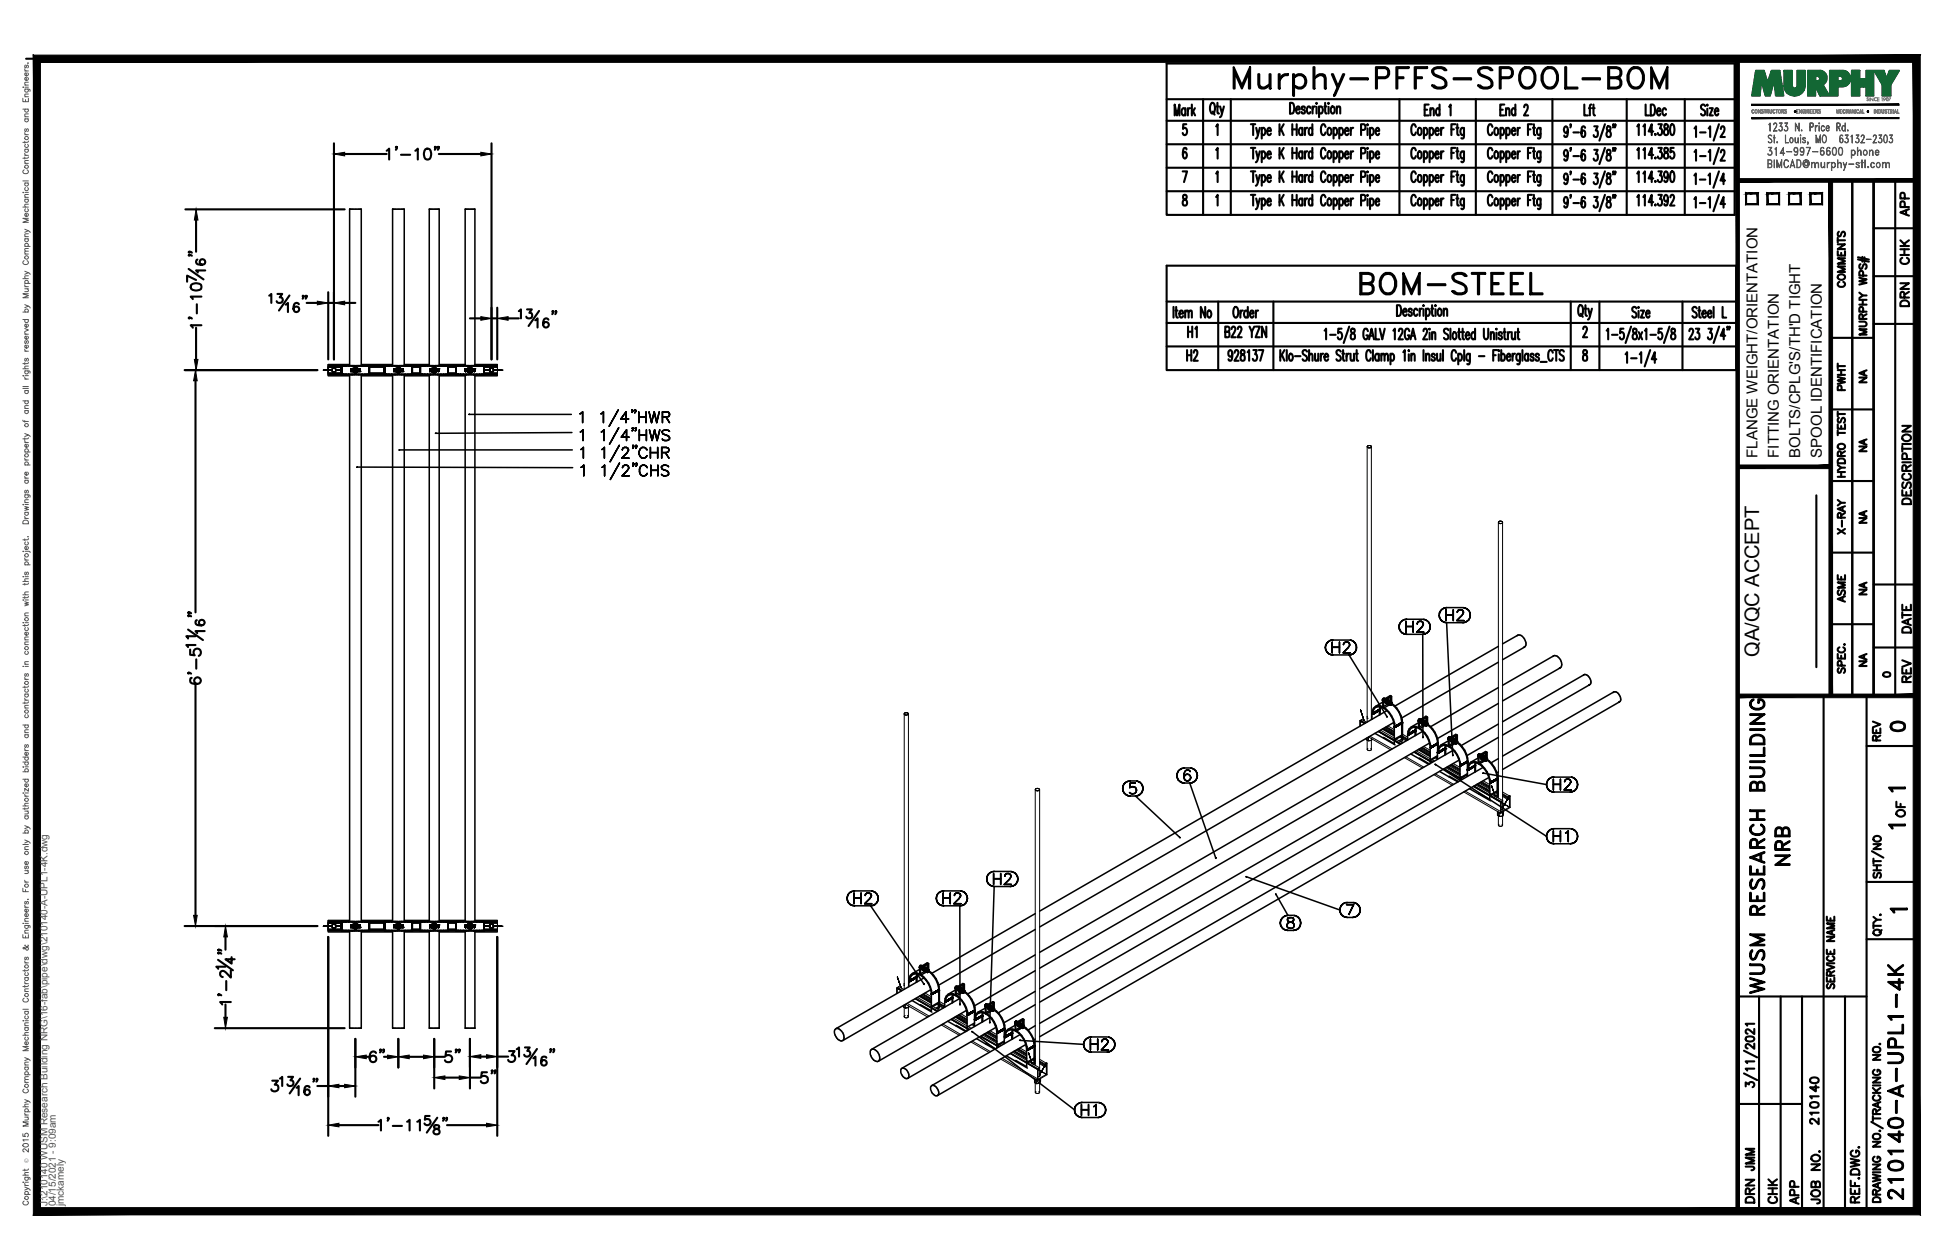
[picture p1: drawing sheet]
<svg xmlns="http://www.w3.org/2000/svg" width="432mm" height="279mm" viewBox="0 0 432 279" stroke-linecap="round" stroke-linejoin="round" font-family="sans-serif">
<defs><g id="words">
<text font-size="10.6" x="272.3" y="22.6">Murphy-PFFS-SPOOL-BOM</text>
<text font-size="8.4" x="300.2" y="66.3">BOM-STEEL</text>
<g font-size="6.6">
<text x="397.6" y="193" transform="rotate(-90 397.6 193)">NRB</text>
<text x="391.9" y="221.5" transform="rotate(-90 391.9 221.5)">WUSM RESEARCH BUILDING</text>
<text x="422.6" y="267.1" transform="rotate(-90 422.6 267.1)">210140-A-UPL1-4K</text>
</g>
<g font-size="5.3">
<text x="266.3" y="75.8" transform="rotate(-90 266.3 75.8)">H1</text>
<text x="261.8" y="81.1">H2</text>
<text x="417.7" y="163.3">0</text>
<text x="389.8" y="260.7" transform="rotate(-90 389.8 260.7)">JMM</text>
<text x="389.8" y="267.8" transform="rotate(-90 389.8 267.8)">DRN</text>
<text x="399.7" y="268.1" transform="rotate(-90 399.7 268.1)">APP</text>
</g>
<g font-size="4.9">
<text x="424" y="49" transform="rotate(-90 424 49)">APP</text>
<text x="424" y="59.6" transform="rotate(-90 424 59.6)">CHK</text>
<text x="409.9" y="64.9" transform="rotate(-90 409.9 64.9)">COMMENTS</text>
<text x="424" y="69.1" transform="rotate(-90 424 69.1)">DRN</text>
<text x="409.9" y="87.8" transform="rotate(-90 409.9 87.8)">PWHT</text>
<text x="424.4" y="112.9" transform="rotate(-90 424.4 112.9)">DESCRIPTION</text>
<text x="409.9" y="119.6" transform="rotate(-90 409.9 119.6)">X-RAY</text>
<text x="409.9" y="134.8" transform="rotate(-90 409.9 134.8)">ASME</text>
<text x="424.4" y="141.5" transform="rotate(-90 424.4 141.5)">DATE</text>
<text x="424.4" y="152.4" transform="rotate(-90 424.4 152.4)">REV</text>
<text x="417.7" y="165.5" transform="rotate(-90 417.7 165.5)">REV</text>
<text x="423" y="182.4" transform="rotate(-90 423 182.4)">OF</text>
<text x="403.9" y="250.5" transform="rotate(-90 403.9 250.5)">210140</text>
<text x="394.8" y="268.1" transform="rotate(-90 394.8 268.1)">CHK</text>
<text x="404.3" y="268.1" transform="rotate(-90 404.3 268.1)">JOB NO.</text>
</g>
<g font-size="4.4">
<text x="414.5" y="86.1" transform="rotate(-90 414.5 86.1)">NA</text>
<text x="414.5" y="101.2" transform="rotate(-90 414.5 101.2)">NA</text>
<text x="414.5" y="117.1" transform="rotate(-90 414.5 117.1)">NA</text>
<text x="414.5" y="133" transform="rotate(-90 414.5 133)">NA</text>
<text x="389.9" y="145.7" transform="rotate(-90 389.9 145.7)">QA/QC ACCEPT</text>
<text x="414.5" y="148.9" transform="rotate(-90 414.5 148.9)">NA</text>
</g>
<text font-size="4" x="416.3" y="151.3">0</text>
<g font-size="3.5">
<text x="417.3" y="176.7">1</text>
<text x="417.3" y="184.9">1</text>
<text x="417.7" y="203.6">1</text>
</g>
<g font-size="3.3">
<text x="389.5" y="101.5" transform="rotate(-90 389.5 101.5)">FLANGE WEIGHT/ORIENTATION</text>
<text x="394.3" y="101.5" transform="rotate(-90 394.3 101.5)">FITTING ORIENTATION</text>
<text x="399.1" y="101.5" transform="rotate(-90 399.1 101.5)">BOLTS/CPLG'S/TH'D TIGHT</text>
<text x="403.8" y="101.5" transform="rotate(-90 403.8 101.5)">SPOOL IDENTIFICATION</text>
</g>
<g font-size="2.2" fill="#545454">
<text x="10.5" y="267.5" transform="rotate(-90 10.5 267.5)">J:\210140 WUSM Research Building NRG\16-fab\pipe\dwg\210140-A-UPL1-4K.dwg</text>
<text x="12.4" y="267.5" transform="rotate(-90 12.4 267.5)">04/15/2021 - 9:09am</text>
<text x="14.1" y="267.4" transform="rotate(-90 14.1 267.4)">jmckamely</text>
</g>
<text font-size="1.3" fill="#545454" x="6.3" y="257.9" transform="rotate(-90 6.3 257.9)">Ó</text>
</g></defs>
<!-- layer: HP-CWS-PIPE -->
<g fill="none" stroke="#000" stroke-width=".34">
<path d="M80 46.4l.1 34.7M80.1 46.4h-2.6v34.7M89.6 46.4v34.7M89.6 46.4h-2.6v34.7M95.2 46.4h2.2M95.2 46.4v34.7M97.3 46.4l.1 34.7M105.2 46.4l.1 34.7M105.3 46.4h-2.2v34.7M75.7 81.1l.1 1.9M75.7 81.1v1.9zM75.8 81.1h.2h-.2"/>
<path d="M75.8 83h.3zM75.8 81.1h2.8M75.9 83h2.7M76.1 83h.5zM76.6 83h.6zM77.2 83h.8zM77.5 83v121.4M77.8 81.8v.6zM78 81.1h-2.3v1.9M78 81.1h.6M78 83h.6zM78 81.1h.6h-.6"/>
<path d="M78.3 82.5h.1M78.3 82.4h.1M78.3 82.3h.1M78.3 81.9v.1zM78.3 82h.1M78.3 82.1h.1M78.3 82.2v.1zM78.3 81.7h.1M78.3 81.8h.1M78.3 81.8v.1zM78.3 81.9h.1M78.3 82.2h.1"/>
<path d="M78.3 81.9v.4h.3v.2h-.3v-.2h.3M78.3 81.7v.2h.3v.4M78.3 81.7h.3v.2h-.3zM78.3 81.9v.6M78.6 82.4h.1M78.6 82.3h.1M78.6 82.2v.1zM78.6 82.2h.1M78.6 82.1h.1M78.6 81.9v.1zM78.6 81.8v.1zM78.6 81.8h.1"/>
<path d="M78.6 81.7h.1M78.6 81.1v1.9h.2M78.6 81.1v1.9h.2v-1.9v1.9M78.6 81.7v.1M78.8 81.1h-.2h.2M78.8 83h2M78.8 81.1h.2v1.9h-.2M78.8 81.1h3h-2.3M79 82.5h.1M79 82.3h.1M79 82.4h.1M79 81.9v.1z"/>
<path d="M79 82h.1M79 82.1h.1M79 82.2v.1zM79 81.7h.1M79 81.8h.1M79 81.8v.1zM79 81.7v.1M79 81.7v-.6h.6h-.6v1.9h.6h-.6v-.5M79 82.3h.3v.2h-.3zM79 81.9v.4h.3v.2M79 81.7v.2h.3v.4v-.4h-.3v-.2h.3v.2v-.2M79 83h2.9"/>
<path d="M79 81.9v.6M79.3 82.3h.1M79.3 82.5h.1M79.3 82.4h.1M79.3 82.2v.1zM79.3 82.2h.1M79.3 82.1h.1M79.3 81.9v.1zM79.3 81.8v.1zM79.3 81.8h.1M79.3 81.7h.1M79.3 82h.1"/>
<path d="M79.8 81.8v.6h-2v-.6l2 .1M79.8 81.8v.6zM80.1 83v121.4M80.3 81.1h-.7h.7M80.3 83h1M81 81.1h-.7h.7M81 83h.6M81.4 81.1h-.4h.4M81.4 83h.3M81.8 81.1h-.4h.4M81.8 83h.1M81.8 81.1h.1"/>
<path d="M81.8 81.1l.1 1.9zM85.2 81.1l.1 1.9M85.2 81.1v1.9zM85.3 81.1h.2h-.2M85.3 83h.3zM85.3 81.1h2.8M85.4 83h2.7M85.6 83h.5zM86.1 83h.7zM86.8 83h.7zM87 83v121.4M87.3 81.8v.6z"/>
<path d="M87.5 81.1h-2.3v1.9M87.5 81.1h.6M87.5 83h.6zM87.5 81.1h.6h-.5M87.8 82.5h.1M87.8 82.4h.1M87.8 82.3h.1M87.8 81.9v.1zM87.8 82h.1M87.8 82.1h.1M87.8 82.2v.1zM87.8 81.7h.1"/>
<path d="M87.8 81.8h.1M87.8 81.8v.1zM87.8 81.9h.1M87.8 82.2h.1M87.8 81.9v.4h.3v.2h-.3v-.2h.3M87.8 81.7v.2h.3v.4M87.8 81.7h.3v.2h-.3zM87.8 81.9v.6M88.1 82.4h.1M88.1 82.3h.1M88.1 82.2v.1zM88.1 82.2h.1"/>
<path d="M88.1 82.1h.1M88.1 81.9v.1zM88.1 81.8v.1zM88.1 81.8h.1M88.1 81.7h.1M88.1 81.1v1.9h.2M88.1 81.1v1.9h.2v-1.9v1.9M88.1 81.7v.1M88.3 81.1h-.2h.2M88.3 83h2.1M88.3 81.1h.2v1.9h-.2M88.3 81.1h3h-2.2"/>
<path d="M88.4 99.8h.1zM88.5 82.5h.1M88.5 82.3h.1M88.5 82.4h.1M88.5 81.9v.1zM88.5 82h.1M88.5 82.1h.1M88.5 82.2v.1zM88.5 81.7h.1M88.5 81.8h.1M88.5 81.8v.1zM88.5 81.7v.1"/>
<path d="M88.5 81.7v-.6h.6h-.6v1.9h.6h-.6v-.5M88.5 82.3h.3v.2h-.3zM88.5 81.9v.4h.3v.2M88.5 81.7v.2h.3v.4v-.4h-.3v-.2h.3v.2v-.2M88.5 83h2.9M88.5 81.9v.6M88.5 99.8h38.4M88.8 82.3h.1M88.8 82.5h.1M88.8 82.4h.1M88.8 82.2v.1zM88.8 82.2h.1"/>
<path d="M88.8 82.1h.1M88.8 81.9v.1zM88.8 81.8v.1zM88.8 81.8h.1M88.8 81.7h.1M88.8 82h.1M89.3 81.8v.6h-2v-.6l2 .1M89.3 81.8v.6zM89.6 83v121.4M89.9 81.1h-.8h.8M89.9 83h.9M90.5 81.1h-.6h.6"/>
<path d="M90.5 83h.6M91 81.1h-.5h.5M91 83h.2M91.3 81.1h-.3h.3M91.3 81.1h.1M91.3 81.1l.1 1.9zM93.2 81.1v1.9h.1M93.2 81.1v1.9v-1.9v1.9v-1.9v1.9v-1.9h.1zM93.3 81.1h.2h-.2M93.3 83h.3zM93.3 81.1h2.8M93.4 83h2.7"/>
<path d="M93.6 83h.5zM94.1 83h.6zM94.7 83h.7zM95.2 83v121.4M95.3 82v.4v-.6v.6v-.6v.3M95.3 82.3l1.9 .1v-.6h-1.9v.6M95.4 81.1h-2.2h.1h-.1h.1h-.1h.1h-.1v1.9h.1h-.1M95.4 81.1h.7M95.4 83h.7zM95.4 81.1h.7h-.6M95.8 81.8v.1zM95.8 81.8h.1"/>
<path d="M95.8 81.7h.1M95.8 81.9v.1zM95.8 82h.1M95.8 82.1h.1M95.8 82.2v.1zM95.8 82.3h.1M95.8 82.5h.1M95.8 82.4h.1M95.8 82.2h.1M95.8 81.7h.3v.2h-.3zM95.8 81.7v.2h.3v.4M95.8 81.9v.4h.3v.2h-.3v-.2"/>
<path d="M95.8 81.9v.4M96.1 82.3h-.3v.2M96.1 81.7h.1M96.1 81.8v.1zM96.1 81.8h.1M96.1 82.2v.1zM96.1 82.2h.1M96.1 82.1h.1M96.1 81.9v.1zM96.1 82.5h.1M96.1 82.4h.1M96.1 82.3h.1"/>
<path d="M96.1 81.1v1.9h.9M96.1 81.1v1.9h.2v-1.9h2.9h-2.2M96.1 81.7v.1M96.3 81.1h-.2h.2M96.3 81.1h.1v1.9h-.1zM96.4 81.7v.1M96.4 81.8v.1zM96.4 81.9v.1zM96.4 82h.1M96.4 82.1h.1M96.4 82.2v.1zM96.4 82.3h.1"/>
<path d="M96.4 82.5h.1M96.4 81.7h.3v.2h-.3zM96.4 81.7v.2h.3v.4M96.4 82.5v-.2v.2h.3v-.2h-.3v-.4v.4h.3v.2M96.4 82.5v.5h.7M96.4 83h2.9M96.4 82.4h.1M96.7 81.7h.1M96.7 81.8h.1M96.7 81.8v.1zM96.7 81.9h.1M96.7 82.2v.1z"/>
<path d="M96.7 82.2h.1M96.7 82.1h.1M96.7 81.9v.1zM96.7 82.5h.1M96.7 82.4h.1M96.7 82.3h.1M96.7 82h.1M96.7 81.7v.6M97 83h1.3M97.1 81.1h-.7v1.9h.7M97.1 81.1h-.7v.6M97.2 81.8v.6z"/>
<path d="M97.4 83v121.4M97.8 81.1h-.7h.7M97.8 83h.9M98.4 81.1h-.6h.6M98.4 83h.6M98.9 81.1h-.5h.5M98.9 83h.2M99.2 81.1h-.3h.3M99.2 81.1h.1h-.1M99.2 81.1h.1zM99.2 81.1h.1v1.9v-1.9v1.9v-1.9v1.9v-1.9v1.9h-.1h.1v-1.9zM99.2 81.1h.1"/>
<path d="M101.1 81.1l.1 1.9M101.1 81.1v1.9zM101.2 81.1h.2h-.2M101.2 83h.3zM101.2 81.1h2.8M101.3 83h2.7M101.5 83h.5zM102 83h.6zM102.6 83h.8zM103.1 83v121.4M103.2 82v.4v-.6v.6v-.6v.3M103.2 82.3l2 .1v-.6h-2v.6"/>
<path d="M103.4 81.1h-2.3v1.9M103.4 81.1h.6M103.4 83h.6zM103.4 81.1h.6h-.6M103.7 81.8v.1zM103.7 81.8h.1M103.7 81.7h.1M103.7 81.9v.1zM103.7 82h.1M103.7 82.1h.1M103.7 82.2v.1zM103.7 82.3h.1"/>
<path d="M103.7 82.5h.1M103.7 82.4h.1M103.7 82.2h.1M103.7 81.7h.3v.2h-.3zM103.7 81.7v.2h.3v.4M103.7 81.9v.4h.3v.2h-.3v-.2M103.7 81.9v.4M104 82.3h-.3v.2M104 81.7h.1M104 81.8v.1zM104 81.8h.1M104 82.2v.1z"/>
<path d="M104 82.2h.1M104 82.1h.1M104 81.9v.1zM104 82.5h.1M104 82.4h.1M104 82.3h.1M104 81.1v1.9h.9M104 81.1v1.9h.2v-1.9h3h-2.3M104 81.7v.1M104 91.9h-.1h22.7M104.2 81.1h-.2h.2M104.2 81.1h.2v1.9h-.2z"/>
<path d="M104.4 81.7v.1M104.4 81.8v.1zM104.4 81.9v.1zM104.4 82h.1M104.4 82.1h.1M104.4 82.2v.1zM104.4 82.3h.1M104.4 82.5h.1M104.4 81.7h.3v.2h-.3zM104.4 81.7v.2h.3v.4M104.4 82.5v-.2v.2h.3v-.2h-.3v-.4v.4h.3v.2M104.4 82.5v.5h.6"/>
<path d="M104.4 83h2.9M104.4 82.4h.1M104.7 81.7h.1M104.7 81.8h.1M104.7 81.8v.1zM104.7 81.9h.1M104.7 82.2v.1zM104.7 82.2h.1M104.7 82.1h.1M104.7 81.9v.1zM104.7 82.5h.1M104.7 82.4h.1"/>
<path d="M104.7 82.3h.1M104.7 82h.1M104.7 81.7v.6M104.9 83h1.3M105 81.1h-.6v1.9h.6M105 81.1h-.6v.6M105.2 81.8v.6zM105.3 83v121.4M105.7 81.1h-.7h.7M105.7 83h1M106.4 81.1h-.7h.7M106.4 83h.6"/>
<path d="M106.9 81.1h-.5h.5M106.9 83h.2M107.2 81.1h-.3h.3M107.2 81.1h.1M107.2 81.1l.1 1.9zM126.8 95.9l-30.3 .2h.1M128.6 91.8l.2-.1-.2 .1M128.6 95.8l.3-.1-.3 .1M128.8 91.7l.3-.4-.3 .4M128.8 99.7l.2-.1-.2 .1M128.9 95.7l.3-.4-.3 .4M129 99.6l.3-.4-.3 .4"/>
<path d="M129.1 91.3v2.4v-2.4M129.2 95.3v2.4v-2.4M129.3 99.2v2.4v-2.4M133.2 91.8l.2-.1-.2 .1M133.3 95.8l.2-.1-.2 .1M133.4 91.7l.4-.4-.4 .4M133.4 99.7l.2-.1-.2 .1M133.5 95.7l.4-.4-.4 .4M133.6 99.6l.4-.4-.4 .4M133.8 91.3v2.4v-2.4M133.9 95.3v2.4v-2.4M134 99.2v2.4v-2.4"/>
<path d="M137.1 90.9l-2.1 3.6 2.1-3.6M137.1 94.9l-2 3.6 2-3.6M137.3 98.7l-2.1 3.7 2.1-3.7M137.6 92.9h1.7h-1.7M137.7 96.9h1.7h-1.7M138 99.8h.1M138 99.7l.1-.3-.1 .3M138.1 99.4l.1-.1-.1 .1M138.2 99.3l.2-.1-.2 .1M138.4 99.2h.4h-.4M138.8 91.3l-1.2 1.6 1.2-1.6M138.8 91.3v2.4v-2.4"/>
<path d="M138.8 99.2l.3 .1-.3-.1M138.9 95.3l-1.2 1.6 1.2-1.6M138.9 95.3v2.4v-2.4M139.1 99.3l.1 .1-.1-.1M139.2 99.4l.1 .3-.1-.3M139.3 99.7l-.1 .4zM140 91l.1-.1-.1 .1M140.1 91.1l-.1-.1 .1 .1M140.1 91.4l-.1 .2 .1-.2M140.1 90.9l.1 .1-.1 .1 .1-.1zM140.1 95l.1-.1-.1 .1M140.2 91l-.1 .4z"/>
<path d="M140.2 98.9l.1-.2-.1 .2M140.2 95.1l-.1-.1 .1 .1M140.2 95.4l-.1 .1 .1-.1M140.2 94.9v.2zM140.3 99l-.1-.1 .1 .1M140.3 99.3l-.1 .1 .1-.1M140.3 98.7l.1 .2-.1 .1 .1-.1zM140.3 95l-.1 .4zM140.4 98.9l-.1 .4zM140.7 91l.1-.1-.1 .1M140.8 95l.1-.1-.1 .1M140.8 91.1l-.1-.1 .1 .1"/>
<path d="M140.8 91.4l-.1 .2 .1-.2M140.8 90.9v.2zM140.9 91l-.1 .4zM140.9 98.9l.1-.2-.1 .2M140.9 95.1l-.1-.1 .1 .1M140.9 95.4l-.1 .1 .1-.1M140.9 94.9v.2zM141 99l-.1-.1 .1 .1M141 99.3l-.1 .1 .1-.1M141 98.7l.1 .2-.1 .1 .1-.1zM141 95l-.1 .4zM141.1 98.9l-.1 .4z"/>
<path d="M141.6 91.3v2.4v-2.4M141.6 92.4h1.6h-1.6M141.7 95.3v2.4v-2.4M141.7 96.5h1.6h-1.6M141.8 99.8l-.1 .3 .1-.3M141.9 99.6l-.1 .2 .1-.2M142.1 99.3l-.2 .3 .2-.3M142.4 99.2l-.3 .1 .3-.1M142.8 99.2h-.4h.4M143.1 99.3l-.3-.1 .3 .1M143.2 91.3v2.4v-2.4M143.3 99.6l-.2-.3 .2 .3"/>
<path d="M143.3 95.3v2.4v-2.4M143.4 99.8l-.1-.2 .1 .2M143.9 91.3l.5 2.4-.5-2.4M144 95.3l.6 2.4-.6-2.4M144.2 99.2v2.4v-2.4M145 91.3l-.6 2.4 .6-2.4 .6 2.4zM145.1 95.3l-.5 2.4 .5-2.4 .6 2.4zM145.8 99.2v2.4v-2.4M146.1 91.3l-.5 2.4 .5-2.4M146.2 95.3l-.5 2.4 .5-2.4M146.7 99.2v2.4v-2.4h1zM146.8 95.7v.2v-.2"/>
<path d="M146.8 95.9l.1 .2-.1-.2M146.8 91.3v2.4v-2.4h1.1zM146.9 96.1l.1 .2-.1-.2M147 95.4l-.2 .3 .2-.3M147 97.6l-.2-.2 .2 .2M147 96.3h.3h-.3M147.3 96.3l.6 .3-.6-.3M147.4 95.3l-.4 .1 .4-.1M147.4 97.7l-.4-.1 .4 .1M147.6 92.4l.8 1.3-.8-1.3M147.7 99.2l.3 .1-.3-.1M147.8 95.3h-.4h.4"/>
<path d="M147.8 97.7h-.4h.4M147.9 92.4h-1.1h1.1M147.9 91.3l.3 .1-.3-.1M147.9 96.6l.3 .1-.3-.1M148 99.3l.2 .1-.2-.1M148.2 99.4l.1 .3-.1-.3M148.2 95.4l-.4-.1 .4 .1M148.2 97.6l-.4 .1 .4-.1M148.2 96.7l.1 .1-.1-.1M148.2 92.4h-.3h.3M148.2 91.4l.1 .2-.1-.2M148.3 92.2l-.1 .2 .1-.2"/>
<path d="M148.3 91.6l.1 .2-.1-.2M148.3 99.7l-.1 .4zM148.3 96.8l.1 .2-.1-.2M148.4 91.8l-.1 .4zM148.4 95.7l-.2-.3 .2 .3M148.4 97.4l-.2 .2 .2-.2M148.4 97v.4v-.4M79.1 103.6l.1-.1zM79.2 103.6l47.7 .1M128.8 103.6l.3-.1-.3 .1M129.1 103.5l.3-.3-.3 .3M129.4 103.2v2.3v-2.3"/>
<path d="M133.5 103.6l.2-.1-.2 .1M133.7 103.5l.3-.3-.3 .3M134 103.2v2.3v-2.3M137.3 102.7l-2 3.6 2-3.6M137.8 101.6h1.6h-1.6M137.9 105.5h1.6h-1.6M138 103.7h.1M138 103.6l.1-.2-.1 .2M138.1 103.4l.1-.1-.1 .1M138.2 103.3l.3-.1-.3 .1M138.5 103.2h.4h-.4M138.9 103.2l.2 .1-.2-.1"/>
<path d="M139 100.4l-1.2 1.2 1.2-1.2M139 104.4l-1.1 1.1 1.1-1.1M139.1 103.3l.2 .1-.2-.1M139.2 100.1l-.2 .3 .2-.3M139.3 104l-.3 .4 .3-.4M139.3 103.4v.2v-.2M139.3 103.6v.4zM140.3 102.8l.1-.1-.1 .1M140.4 102.9l-.1-.1 .1 .1M140.4 103.3l-.1 .1 .1-.1M140.4 102.7l.1 .1-.1 .1 .1-.1zM140.5 102.8l-.1 .5z"/>
<path d="M141 102.8l.1-.1-.1 .1M141.1 102.9l-.1-.1 .1 .1M141.1 103.3l-.1 .1 .1-.1M141.1 102.7v.2zM141.2 102.8l-.1 .5zM141.7 100.1v.6v-.6M141.7 100.7l.1 .3-.1-.3M141.8 104v.6v-.6M141.8 104.6v.4v-.4M141.8 101l.1 .2-.1-.2M141.8 103.7v.3v-.3M141.8 105l.2 .2-.2-.2"/>
<path d="M141.9 101.2l.2 .3-.2-.3M142 103.5l-.2 .2 .2-.2M142 105.2l.2 .2-.2-.2M142.1 101.5l.3 .1-.3-.1M142.2 103.3l-.2 .2 .2-.2M142.2 105.4l.2 .1-.2-.1M142.4 101.6h.4h-.4M142.4 103.2l-.2 .1 .2-.1M142.4 105.5h.5h-.5M142.8 101.6l.3-.1-.3 .1M142.9 103.2h-.5h.5M142.9 105.5l.2-.1-.2 .1"/>
<path d="M143.1 101.5l.2-.3-.2 .3M143.1 103.3l-.2-.1 .2 .1M143.1 105.4l.2-.2-.2 .2M143.3 101.2l.1-.2-.1 .2M143.3 103.5l-.2-.2 .2 .2M143.3 105.2l.2-.2-.2 .2M143.5 103.7l-.2-.2 .2 .2M144.2 100.4h1.6h-1.6M144.3 103.2v2.3v-2.3M144.3 104.3h1.5h-1.5M145.8 103.2v2.3v-2.3M146.6 103.5v.2v-.2"/>
<path d="M146.6 103.7l.2 .3-.2-.3M146.8 104h.1M146.8 103.3l-.2 .2 .2-.2M146.8 105.4l-.2-.2 .2 .2M146.8 104l.3 .2-.3-.2M147.1 104.2l.7 .2-.7-.2M147.2 103.2l-.4 .1 .4-.1M147.2 105.5l-.4-.1 .4 .1M147.5 100.4l.8 1.2-.8-1.2M147.6 103.2h-.4h.4M147.6 105.5h-.4h.4M147.7 100.4h-1h1"/>
<path d="M147.8 104.4l.2 .1-.2-.1M148 103.3l-.4-.1 .4 .1M148 105.4l-.4 .1 .4-.1M148 104.5l.1 .1-.1-.1M148 100.2l-.3 .2 .3-.2M148.1 104.6l.1 .2-.1-.2M148.2 100.1l-.2 .1 .2-.1M148.2 103.5l-.2-.2 .2 .2M148.2 105.2l-.2 .2 .2-.2M148.2 104.8v.4v-.4M310.1 139l.1 .5-.1-.5M310.2 138.5l-.1 .5 .1-.5"/>
<path d="M310.2 139.5l.3 .5-.3-.5M310.5 138l-.3 .5 .3-.5M310.5 140l.3 .3-.3-.3M310.8 137.7l-.3 .3 .3-.3M311.3 137.4l-.5 .3 .5-.3M311.6 137.8v2.4v-2.4M311.6 138.9h1.7h-1.7M311.8 137.3l-.5 .1 .5-.1M311.8 137.3h3.6M313.3 137.8v2.4v-2.4M314.1 138.4v-.2v.2M314.1 138.2l.2-.2-.2 .2"/>
<path d="M314.3 138l.1-.1-.1 .1M314.4 137.9l.2-.1-.2 .1M314.6 137.8h.5h-.5M315.1 137.8l.2 .1-.2-.1M315.2 139.1l-1.2 1.1 1.2-1.1M315.3 137.9l.1 .1-.1-.1M315.4 138.7l-.2 .4 .2-.4M315.4 138l.1 .2-.1-.2M315.5 138.2l-.1 .5zM315.9 137.4l-.5-.1 .5 .1M316.3 137.7l-.4-.3 .4 .3M316.7 138l-.4-.3 .4 .3"/>
<path d="M316.7 140l.2-.5-.2 .5M316.9 138.5l-.2-.5 .2 .5M316.9 139.5l.1-.5-.1 .5M317 139l-.1-.5 .1 .5M319 136.4l.1 .5-.1-.5M319.1 135.9l-.1 .5 .1-.5M319.1 136.9l.2 .5-.2-.5M319.3 135.4l-.2 .5 .2-.5M319.3 137.4l.4 .3-.4-.3M319.7 135.1l-.4 .3 .4-.3M319.7 137.7l.5 .3-.5-.3M320.2 134.8l-.5 .3 .5-.3"/>
<path d="M320.2 138l.5 .1-.5-.1M320.5 135.2v2.4v-2.4M320.5 136.3h1.6h-1.6M320.7 134.7l-.5 .1 .5-.1M320.7 134.7h3.6M322.1 135.2v2.4v-2.4M322.9 137.6h1.6h-1.6M323 135.8v-.1v.1M323 135.7l.2-.2-.2 .2M323.2 135.5v-.2v.2M323.2 135.3l.3-.1-.3 .1M323.5 135.2h.4h-.4"/>
<path d="M323.9 135.2l.3 .1-.3-.1M324 136.5l-1.1 1.1 1.1-1.1M324.2 135.3l.1 .2-.1-.2M324.3 136.1l-.3 .4 .3-.4M324.3 138.1l.5-.1-.5 .1M324.3 135.5l.1 .2-.1-.2M324.3 138.1h-3.6l1.3 29.3M324.4 135.7l-.1 .4zM324.8 134.8l-.5-.1 .5 .1M324.8 138l.4-.3-.4 .3M325.2 135.1l-.4-.3 .4 .3M325.2 137.7l.4-.3-.4 .3"/>
<path d="M325.6 135.4l-.4-.3 .4 .3M325.6 137.4l.2-.5-.2 .5M325.8 135.9l-.2-.5 .2 .5M325.8 136.9l.1-.5-.1 .5M325.9 136.4l-.1-.5 .1 .5M293.8 143.6l.1 .5-.1-.5M293.9 143.1l-.1 .5 .1-.5M293.9 144.1l.2 .5-.2-.5M294.1 142.6l-.2 .5 .2-.5M294.1 144.6l.4 .3-.4-.3M294.5 142.2l-.4 .4 .4-.4M294.5 144.9l.5 .2-.5-.2"/>
<path d="M295 142l-.5 .2 .5-.2M295 145.1l.5 .1-.5-.1M295.3 142.4v2.4v-2.4M295.3 143.5h1.6h-1.6M295.5 141.9l-.5 .1 .5-.1M295.5 145.2h3.5M295.5 141.9h3.5M296.9 142.4v2.4v-2.4M297.7 144.8h1.6h-1.6M297.8 142.9h.1M297.8 142.9l.1-.3-.1 .3M297.9 142.6l.2-.1-.2 .1"/>
<path d="M298.1 142.5l.2-.1-.2 .1M298.3 142.4h.4h-.4M298.7 142.4l.2 .1-.2-.1M298.8 143.6l-1.1 1.2 1.1-1.2M298.9 142.5l.2 .1-.2-.1M299 145.2l.5-.1-.5 .1M299 145.2l8.5 13.8-.1-.1M299.1 143.3l-.3 .3 .3-.3M299.1 142.6l.1 .3-.1-.3M299.2 142.9l-.1 .4zM299.5 142l-.5-.1 .5 .1M299.5 145.1l.5-.2-.5 .2"/>
<path d="M300 142.2l-.5-.2 .5 .2M300 144.9l.4-.3-.4 .3M300.4 142.6l-.4-.4 .4 .4M300.4 144.6l.2-.5-.2 .5M300.6 143.1l-.2-.5 .2 .5M300.6 144.1l.1-.5-.1 .5M300.7 143.6l-.1-.5 .1 .5M305 156.8l1.1-.1 .6 .3M305.4 156.6a1.7 1.7 0 0 0-1.1 1.8l-.2-.1 .2 .1-.2-.1 .2 .1-.2-.1 1.7-1M305.8 158.6v-1.3l-1.7 1v1.2M305.8 157.3l.1 .1M305.8 156.7v.6"/>
<path d="M305.9 157.4l-1.6 1 1.6-1-1.6 1 1.6-1-1.6 1 1.6-1v1.1M306 156.7l-.1 .7M306.5 155.4h.1M306.5 155.7l-2.1 1.3-.3 1.3M306.5 155.2l1.7-1 .3 .3-1.7 .9zM306.5 155.2v1.5M306.7 157a5.3 5.3 0 0 1 2.4 4.2M306.9 154.8l.1 .1M306.9 155l-.2-.2-.2 .2v.4M307 155.7l.2 .2M307.1 155.2l-.1 .5M307.1 155l-.1 .1"/>
<path d="M307.2 155.9l-.4-.3 1.3 .7M307.2 155.3l-.2 .4M307.3 154.9l.2 .2-.3 .2M307.3 155.6l.2 .1-.3 .2M307.3 154.9v.1M307.3 155.1l1.1 .6M307.3 155.9l.4 .3-.4-.3 .2 .2M307.4 155.2l-.3 .4 .1 .2h.1M307.4 155.1l-.2 .2M307.4 155.2l.2 .2M307.4 157.6l-77 44.4M307.5 155.7h-.1"/>
<path d="M307.5 155.1l.2 .2-.1 .2M307.5 155.7l-.3 .2M307.5 155.6l-.1 .1M307.5 155.1h-.1M307.5 155.4v.2M307.5 155.1h.1M307.5 155.5l-.2 .4 .2-.5 .2 .2-.1 .4M307.5 155.1l.1 .1M307.6 156.2l-1.1 .5-1.1-.2-.5 .2M307.6 156.1l.2-.2 .2 .2-.3 .1M307.6 156.1l.1 .1M307.6 155.4l-.1 .1"/>
<path d="M307.6 155.4l.2-.1 .1 .2M307.6 155.2v.2M307.7 156l-.1 .1M307.7 156v.1M307.7 155.6l-.1 .5M307.8 155.3l-.3 .1 .3-.1 .2 .1-.3 .2M307.8 155.3l.4 .3-.2 .5M307.8 155.3l.3 .5-.1 .3h-.3M307.8 155.9l-.1 .1M307.8 156.1h.1M307.9 155.5h.1M307.9 155.5l-.2 .5"/>
<path d="M307.9 155.5v.2M307.9 155.7l-.1 .2M308 155.5l-.3 .5-.3-.1v-.2M308 155.5l-.2 .4M308 155.5h.1M308 155.4l.2 .2M308 155.4l-.3 .2M308 156.1l-.3 .1M308.1 156v.3M308.2 154.2v1.4M308.2 155.6h.1M308.2 155.6l-.2 .5"/>
<path d="M308.3 155.6v-1.3l-1.6 1v1.7M308.4 156.2l-.3 .1M308.4 155.7l.2 .4M308.4 155.7l-.3 .3M308.5 156.2a5 5 0 0 1 2.2 4M308.5 154.5v1.3M308.6 156a5.9 5.9 0 0 1 2.3 4.3l-1.7 1a5.6 5.6 0 0 0-2.4-4.3l1.2-.7M308.6 156.1l-.2 .1M310.8 140.3l.5 .3-.5-.3M311.3 140.6l.5 .1-.5-.1M311.8 140.7h3.6M314 140.2h1.6h-1.6"/>
<path d="M314.4 159.8l1.7-1 .3 .2-1.6 1zM314.4 159.8v1.6M314.8 159.4l.1 .1M314.9 159.5l-.1-.1-.3 .1-.1 .5M314.9 159.7l.2 .1-.2 .5M315.1 159.8v.2l.4-.2-.2 .5M315.2 159.5l-.3 .2 .3-.2 .3 .2-.4 .1M315.3 159.7l1.1 .6M315.4 140.7l.5-.1-.5 .1M315.4 140.7v22.7M315.5 159.7l-.4 .1M315.5 159.7l.1 .2"/>
<path d="M315.6 159.9l-.1 .2M315.6 159.9l-.1 .1M315.8 159.8l-.4 .2 .4-.2 .2 .2-.3 .2M315.8 159.8l.3 .4-.1 .4M315.8 159.8l.1 .2M315.9 140.6l.4-.3-.4 .3M316 160v.4v-.3l-.4 .2v.3l.2 .1M316 160h.1M316 160l-.3 .2M316.1 158.8v1.3l-.1-.1M316.3 140.3l.4-.3-.4 .3M316.4 159v1.3"/>
<path d="M332.1 152.5l-15 8.6M332.1 156l-13.5 7.8M332.1 143.3l-22.9 13.3M332.1 146.8l-21.4 12.4M336.4 140.9l-3.3 1.9M336.4 140.9l-.2 .1M336.4 140.9a1.73 1.73 0 0 1 1.9 1.9l-.4 .7M337.7 143.5h.2l-4.8 2.8M344.4 145.4l-11.3 6.6M344.4 145.4l-.2 .2M344.4 145.4a1.74 1.74 0 0 1 1.5 2.7M345.7 148.1h.2l-12.8 7.3"/>
<path d="M351 149.8l.1-.2-18 10.4M351.1 149.6a1.46 1.46 0 0 1 1.3 2.2M352.2 151.9l.2-.1-19.3 11.2M357.6 153.6l.1-.2-24.6 14.3M357.7 153.4a1.54 1.54 0 0 1 1.4 2.1l-.1 .1M358.8 155.7l.2-.1-25.9 15M248.9 174.8v.5v-.5M248.9 174.3v.5v-.5M248.9 175.3l.3 .5-.3-.5M249.2 173.8l-.3 .5 .3-.5M249.2 175.8l.3 .4-.3-.4M249.5 173.5l-.3 .3 .3-.3"/>
<path d="M249.5 176.2l.5 .2-.5-.2M250 173.3l-.5 .2 .5-.2M250 176.4l.5 .1-.5-.1M250.4 175.8l-.1-.2 .1 .2M250.4 174.7l.2-.1-.2 .1M250.5 173.2l-.5 .1 .5-.1M250.5 176.5h1.2M250.5 173.2h1.2M250.6 173.6l-.2 1.1 .2-1.1M250.6 175.9l-.2-.1 .2 .1M250.6 174.6l.3-.2-.3 .2M250.9 176l-.3-.1 .3 .1"/>
<path d="M250.9 174.4h.3h-.3M251.2 176h-.3h.3M251.2 174.4l.4 .2-.4-.2M251.6 175.9l-.4 .1 .4-.1M251.6 174.6l.2 .2-.2-.2M251.7 173.6h-1.1h1.1M251.7 176.5l.5-.1-.5 .1M251.7 176.5l9.9 9.3-.1-.1M251.8 175.7l-.2 .2 .2-.2M251.8 174.8l.1 .3-.1-.3M251.9 175.1l-.1 .6zM252.2 173.3l-.5-.1 .5 .1"/>
<path d="M252.2 176.4l.5-.2-.5 .2M252.7 173.5l-.5-.2 .5 .2M252.7 176.2l.4-.4-.4 .4M253.1 173.8l-.4-.3 .4 .3M253.1 175.8l.2-.5-.2 .5M253.3 174.3l-.2-.5 .2 .5M253.3 175.3l.1-.5-.1 .5M253.4 174.8l-.1-.5 .1 .5M260.9 172l.1 .5-.1-.5M261 171.4l-.1 .6 .1-.6M261 172.5l.2 .5-.2-.5M261.2 171l-.2 .4 .2-.4"/>
<path d="M261.2 173l.4 .3-.4-.3M261.6 170.6l-.4 .4 .4-.4M261.6 173.3l.4 .3-.4-.3M262 170.4l-.4 .2 .4-.2M262 173.6h.5h-.5M262.5 171.8v.6v-.6M262.5 170.3l-.5 .1 .5-.1M262.5 173.6h1.2M262.5 170.3h1.2M262.6 171.2l-.1 .6 .1-.6M262.6 172l-.1 .4 .1 .4-.1-.4zM262.6 172.8l.2 .2-.2-.2"/>
<path d="M262.8 170.9l-.2 .3 .2-.3M262.8 171.8l-.2 .2 .2-.2M262.8 173l.3 .2-.3-.2M263.1 170.8l-.3 .1 .3-.1M263.1 171.7l-.3 .1 .3-.1M263.1 173.2h.2h-.2M263.3 171.7h-.2h.2M263.3 173.2l.3-.2-.3 .2M263.4 170.8h-.3h.3M263.6 171.8l-.3-.1 .3 .1M263.6 173l.2-.2-.2 .2M263.7 170.9l-.3-.1 .3 .1"/>
<path d="M263.7 173.6h.6h-.6M263.7 173.6l5.8 16.6M263.8 172l-.2-.2 .2 .2M263.8 171.1l-.1-.2 .1 .2M263.8 172.8l.1-.3-.1 .3M263.8 172l.1 .5zM264.3 170.4l-.6-.1 .6 .1M264.3 173.6l.4-.3-.4 .3M264.7 170.6l-.4-.2 .4 .2M264.7 173.3l.4-.3-.4 .3M265.1 171l-.4-.4 .4 .4M265.1 173l.2-.5-.2 .5"/>
<path d="M265.3 171.4l-.2-.4 .2 .4M265.3 172.5l.1-.5-.1 .5M265.4 172l-.1-.6 .1 .6M304.8 162.6l4.4 2.6M306.4 161.7l2.7 1.5M306.6 161.6l2.5 1.4M306.7 163.5l2.4 1.4v-1l1.6-.9v.9l-.6 .4M308.9 160.2l-78.5 45.4M309.1 161.2v2.7M309.2 164l1.7-.9v1.1l-.4 .3M310.7 160.2l-1.6 1 1.6-1-1.6 1 1.6-1-1.6 1 .1 .1-.1-.1M310.7 160.2v2.8"/>
<path d="M310.9 160.3l-.2-.1 .2 .1-.2-.1 .2 .1-.2-.1 .2 .1v2.8M312.2 163l1.6-1v1.1M312.7 167.2l4 2.3M312.9 161.4l1.1-.1 .6 .3M313.3 161.1a1.84 1.84 0 0 0-1.1 1.9M313.7 161.9l-1.7 1 1.7-1-1.7 1 1.7-1-1.7 1 .2 .1M313.7 163.1v-1.2l-1.7 1v1.2M313.7 161.9l.1 .1M313.8 161.3l-.1 .6M313.8 162l-1.6 1M313.9 161.3l-.1 .7M314.4 166.2l2.6 1.6"/>
<path d="M314.4 160.3l-2 1.3-.4 1.3M314.5 166.1l2.5 1.5M314.6 168.1l2.3 1.3M314.6 161.6a5.5 5.5 0 0 1 2.4 4.2M314.9 160.3l.2-.3v.4l.3-.1-.3 .2M314.9 160.3l.2 .2M315.1 160.5l-.3-.3 1.3 .7-.1-.3M315.2 160.4l.5 .4-.5-.4 .2 .3M315.3 160.3l.1-.3 .3 .2-.2 .4M315.3 160.4l-.2 .1M315.3 160.3v.2l.3 .1M315.3 160.3h.1"/>
<path d="M315.3 160.2v.1M315.4 162.2l-85 49M315.4 160.7l.3-.2zM315.4 163.4v.2zM315.4 160.2h.1M315.4 160l-.1 .3M315.5 160.1l.2-.2 .1 .1-.1 .5M315.5 160.7l-1.1 .7-.5-.3-1.1 .1M315.5 160.6l.2 .2 .3-.2M315.7 160.2l-.2 .4M315.9 160.9l-1.1 .6a5.4 5.4 0 0 1 2.3 4.3h-.1h.1h-.1h.1h-.1l1.7-1-1.7 1M315.9 160v.2"/>
<path d="M315.9 160l-.1 .4M316 160.6h.1M316 160.6l-.2 .1M316 160.5h.1M316.3 160.3v-1.4l-1.7 1v1.7M316.4 160.3l-.2 .1-.2 .5a.29 .29 0 0 0 .3 0 .29 .29 0 0 0 .2-.3M316.4 160.8a5.3 5.3 0 0 1 2.3 4M316.4 160.3l.1 .1M316.5 160.4v.2M316.5 160.6a5.5 5.5 0 0 1 2.3 4.3l-1.7 .9M316.9 164.8l-86.5 49.9M317 165.8v2.7"/>
<path d="M318.1 169.4l.1 .1zM318.2 169.5l24.6 15.9M318.6 167.6l-1.6 .9v.8M318.6 167.8l-1.5 .8M318.7 164.8l.1 .1-.1-.1 .1 .1-.1-.1 .1 .1v1.1M318.7 164.8v2M319.1 171.1l4.1 2.3M319.5 165.4l.5-.1 1.2 .3M320 165.2a1.7 1.7 0 0 0-1.2 1.8l-.2-.1 .2 .1-.2-.1 .2 .1-.2-.1 1.7-1M320.3 167.4v-1.5l-1.7 1v1.4M320.3 165.9l.1 .1M320.4 165.3l-.1 .6"/>
<path d="M320.5 165.3l-.1 .7-1.6 1 1.6-1-1.6 1 1.6-1-1.6 1 1.6-1v1.3M320.7 170.1l2.9 1.7M320.9 170l2.7 1.6M321 163.8v.1zM321 163.9v.1M321 164.3l-1.6 .9-.4 .4-.3 .6-.1 .7M321 163.8l1.7-1 .2 .1-1.7 1zM321 163.8v1.5M321.2 163.4h.1M321.2 172.1l2.1 1.2M321.2 165.6a5.3 5.3 0 0 1 2.4 4.1M321.3 163.4l.2 .2-.2-.2"/>
<path d="M321.3 163.4l-.3 .4M321.4 164.2l1.3 .8v-.5l.3-.2M321.4 164.2l.3 .3M321.4 163.4l.1 .1M321.5 163.7l.2 .2-.2 .4M321.5 164.3l.2 .2M321.6 163.7l-.1 .1M321.7 163.9l-.2 .4M321.8 163.5l-.3 .2 .3-.2 .3 .1-.4 .3M321.9 164.5l.4 .3-.2-.2M321.9 163.7l1.1 .6M321.9 164.5l.1 .2"/>
<path d="M321.9 164.3l-.1 .2M321.9 164.3v.2M322 164.4l-.3 .1M322 164l.3 .2-.2 .4-.3-.1zM322 167.4v.2zM322 164l-.1 .2M322.1 163.6l-.4 .3M322.1 163.6l.1 .3M322.1 164.7l-1.1 .6-1.1-.3-.5 .2M322.1 164v-.2h-.3l-.2 .5 .2 .1 .3-.2M322.1 164.6l.2 .2M322.1 166.4l-91.7 52.9"/>
<path d="M322.2 164.4l-.1 .2M322.2 163.9h.1M322.2 163.9l-.3 .4M322.3 163.9l-.3 .1 .4-.2 .2 .2-.3 .2M322.3 163.9l.2 .2M322.3 164.2l-.1 .1M322.4 164.5l-.4 .2 .4-.2 .2 .1-.3 .2M322.4 163.8l.4 .4-.4 .5M322.4 163.8l-.1 .7-.2 .1-.2-.1M322.4 164.2l-.2 .4 .2 .1M322.4 163.8l-.1 .1M322.5 164.8l-1.3 .8"/>
<path d="M322.5 164.6l-.2 .2M322.5 164.1h-.1M322.5 164.1h.1M322.5 164.1l-.1 .4M322.6 164l-.3 .2M322.6 164l.2 .2M322.6 164.1h.1M322.6 164l.1 .1M322.7 164.1v.3M322.7 162.8v1.3M322.7 164.1l.1 .1M322.7 164.4v.1"/>
<path d="M322.8 164.2l-.3 .4M322.9 164.2v-1.3l.1 .1-1.6 1-.2-.1v1.7M323 164.3v.5l-.3 .2M323 164.7a5.9 5.9 0 0 1 2.3 5.9M323 163v1.3M323.1 164.6a5.4 5.4 0 0 1 2.3 4.3l-1.6 .9a5.6 5.6 0 0 0-2.4-4.3l1.1-.6M323.4 168.6l-93 53.6M323.6 169.7l1.7-.9-1.7 .9 1.7-.9-1.7 .9 1.7-.9-1.7 .9 .2 .1zM323.6 169.7v2.8M325.3 171.6l-1.7 .9v.6M325.3 171.8l-1.5 .8M325.4 170.8l1.7-1v1.3"/>
<path d="M325.4 168.9l-.1-.1 .1 .1-.1-.1 .1 .1-.1-.1 .1 .1v.9M325.7 174.9l4.7 2.7M326.1 169.2l.5-.1 1.2 .3M326.6 169a1.7 1.7 0 0 0-1.2 1.8M326.9 171.2v-1.5l-1.6 1v1.5M326.9 169.7l.2 .1M327 169.1l-.1 .6M327.1 169.8l-1.7 1M327.1 169.1v.7M327.3 173.9l2.9 1.7M327.5 173.8l2.7 1.6M327.6 167.6v.1"/>
<path d="M327.6 167.7v.1M327.6 167.8h.1M327.6 168.1l-1.6 .9a1.59 1.59 0 0 0-.6 1.8l-.1-.1 .1 .1-.1-.1 .1 .1-.1-.1 1.6-1M327.6 167.6l1.7-.9h.2l-1.7 1zM327.6 167.6v1.5M327.8 167.2h.1M327.8 175.9l2.4 1.4v-1l1.7-.9v.9l-.4 .3M327.8 167.2l-.2 .4M327.8 169.4a5.3 5.3 0 0 1 2.4 4.2v2.7M327.9 167.2l.2 .2zM328 168l1.3 .8v-.5M328 167.2l.2 .1"/>
<path d="M328.1 167.5l.2 .2-.1 .4 .1 .2M328.1 167.5h.1M328.2 168l.3 .3M328.3 167.7l-.1 .2M328.4 167.7l-.2 .4 .1 .2M328.4 167.3l-.3 .2 .3-.2 .3 .2-.4 .2M328.4 167.6l-.1 .1M328.5 167.5l1.1 .6M328.5 167.5l-.1 .2M328.5 167.6h.2v.2M328.5 168.4v-.1l.4 .3-.2-.2M328.5 168v.1"/>
<path d="M328.5 168.4h.1M328.6 168.1v.2l.1 .1M328.6 168v.1M328.6 168.4v.1M328.6 167.8l.3 .2-.2 .4-.2-.1zM328.6 167.8l-.1 .2M328.7 171.4h.1zM328.7 168.1l-.4 .2M328.7 167.5h-.2M328.7 167.5l.1 .2M328.7 168.6l-1.1 .5-.5-.2-1.1 .1M328.7 167.8l-.2 .3"/>
<path d="M328.7 168.4l.2 .2M328.7 168.4l-.1 .1M328.7 167.8l-.1 .2M328.7 170.2l-98.3 56.7M328.8 167.8h-.1M328.8 167.7l-.1 .2M328.8 171.4l14 2.6M328.9 168.1v.4l.4-.3M328.9 168.6l.2-.1zM328.9 167.8l.1 .1M328.9 168l-.2 .4M328.9 168.3l-.2 .1"/>
<path d="M328.9 168.3h.1M328.9 168.3l-.3 .2M328.9 168v.1M329 167.6l-.4 .2 .4-.2 .2 .2-.3 .2M329 167.6l.4 .4-.1 .2M329 168h-.1M329 167.6l.1 .2M329 167.9v.1M329.1 168l-.4 .4M329.1 167.9h-.1M329.1 168v-.1l-.1 .3M329.1 167.8l.2 .1"/>
<path d="M329.1 167.9h.1M329.1 168.7l-1.1 .6a5.8 5.8 0 0 1 2.4 4.3h-.2h.2h-.2h.2h-.2l1.7-1M329.1 168.6l-1.3 .8M329.2 167.8l-.3 .2M329.2 167.8l.2 .2M329.3 166.7v1.5M329.3 168.2v.1M329.4 168l-.1 .2M329.5 168v-1.3l.1 .1-1.6 1-.2-.1v1.7M329.6 168.1v.5l-.3 .2M329.6 168.1l-.3 .2M329.6 168.6a5.5 5.5 0 0 1 2.3 4"/>
<path d="M329.6 166.8v1.3M329.7 168.4a5.6 5.6 0 0 1 2.3 4.3l-1.6 .9M330 172.4l-99.6 57.5M330.4 176.4l1.6-.9v1.1l-.2 .2M331.9 172.6l.1 .1-.1-.1 .1 .1-.1-.1 .1 .1v2.8M331.9 172.6v2.8M332.1 168.2l-1.6 .9M332.1 171.2l-.3 .2M332.1 160.6l-8.2 4.7M332.1 163.5l-6.9 4M342.8 174l.1 .5-.1-.5M342.9 173.5l-.1 .5 .1-.5"/>
<path d="M342.9 174.5l.2 .4-.2-.4M343.1 173l-.2 .5 .2-.5M343.1 174.9l.4 .4-.4-.4M343.5 172.6l-.4 .4 .4-.4M343.5 175.3l.4 .2-.4-.2M343.9 172.4l-.4 .2 .4-.2M343.9 175.5l.6 .1-.6-.1M344.3 172.8v2.4v-2.4M344.3 173.9h1.6h-1.6M344.5 172.3l-.6 .1 .6-.1M344.5 175.6h3.6M344.5 172.3h3.6"/>
<path d="M345.9 172.8v2.4v-2.4M346.7 175.2h1.6h-1.6M346.8 173.3h.1M346.8 173.3l.1-.3-.1 .3M346.9 173l.1-.1-.1 .1M347 172.9l.3-.1-.3 .1M347.3 172.8h.4h-.4M347.7 172.8l.3 .1-.3-.1M347.8 174l-1.1 1.2 1.1-1.2M348 172.9l.1 .1-.1-.1M348.1 173.7l-.3 .3 .3-.3M348.1 175.6l.5-.1-.5 .1"/>
<path d="M348.1 173l.1 .3-.1-.3M348.2 173.3l-.1 .4zM348.6 172.4l-.5-.1 .5 .1M348.6 175.5l.4-.2-.4 .2M349 172.6l-.4-.2 .4 .2M349 175.3l.4-.4-.4 .4M349.4 173l-.4-.4 .4 .4M349.4 174.9l.2-.4-.2 .4M349.6 173.5l-.2-.5 .2 .5M349.6 174.5l.1-.5-.1 .5M349.7 174l-.1-.5 .1 .5M187.8 199.2l.1 .5-.1-.5"/>
<path d="M187.9 198.7l-.1 .5 .1-.5M187.9 199.7l.2 .5-.2-.5M188.1 198.2l-.2 .5 .2-.5M188.5 197.9l-.4 .3 .4-.3M188.9 197.6l-.4 .3 .4-.3M189.3 198v2.4v-2.4M189.3 199.2h1.6h-1.6M189.4 197.6h-.5h.5M189.4 197.6h3.6M190.9 198v2.4v-2.4M191.8 198.6h.1M191.8 198.5l.1-.3-.1 .3"/>
<path d="M191.9 198.2l.1-.1-.1 .1M192 198.1l.2-.1-.2 .1M192.2 198h.5h-.5M192.7 198l.2 .1-.2-.1M192.8 199.2l-1.1 1.2 1.1-1.2M192.9 198.1l.1 .1-.1-.1M193 198.9l-.2 .3 .2-.3M193 198.2l.2 .3-.2-.3M193.2 198.5l-.2 .4zM193.5 197.6h-.5h.5M194 197.9l-.5-.3 .5 .3M194.3 198.2l-.3-.3 .3 .3"/>
<path d="M194.6 198.7l-.3-.5 .3 .5M194.6 199.7l.1-.5-.1 .5M194.7 199.2l-.1-.5 .1 .5M207.5 199.2l.1 .5-.1-.5M207.6 198.7l-.1 .5 .1-.5M207.6 199.7l.2 .5-.2-.5M207.8 198.2l-.2 .5 .2-.5M208.2 197.9l-.4 .3 .4-.3M208.7 197.6l-.5 .3 .5-.3M209.1 198v2.4v-2.4M209.1 199.2h1.5h-1.5M209.2 197.6h-.5h.5"/>
<path d="M209.2 197.6h3.6M210.6 198v2.4v-2.4M211.6 198.6h.1M211.6 198.5l.1-.3-.1 .3M211.7 198.2l.1-.1-.1 .1M211.8 198.1l.2-.1-.2 .1M212 198h.5h-.5M212.5 198l.2 .1-.2-.1M212.6 199.2l-1.2 1.2 1.2-1.2M212.7 198.1l.1 .1-.1-.1M212.8 198.9l-.2 .3 .2-.3M212.8 198.2l.1 .3-.1-.3"/>
<path d="M212.9 198.5l-.1 .4zM213.3 197.6h-.5h.5M213.8 197.9l-.5-.3 .5 .3M214.1 198.2l-.3-.3 .3 .3M214.4 198.7l-.3-.5 .3 .5M214.4 199.7v-.5v.5M214.4 199.2v-.5v.5M218.7 194.9l.1 .5-.1-.5M218.8 194.4l-.1 .5 .1-.5M218.8 195.4l.2 .5-.2-.5M219 193.9l-.2 .5 .2-.5M219 195.9l.4 .3-.4-.3"/>
<path d="M219.4 193.6l-.4 .3 .4-.3M219.4 196.2l.5 .3-.5-.3M219.9 193.3l-.5 .3 .5-.3M219.9 196.5l.5 .1-.5-.1M220.2 193.7v2.4v-2.4M220.2 194.8h1.6h-1.6M220.4 193.2l-.5 .1 .5-.1M220.4 193.2h3.5M221.8 193.7v2.4v-2.4M222.6 196.1h1.6h-1.6M222.7 194.3v-.1v.1M222.7 194.2l.1-.2-.1 .2"/>
<path d="M222.8 194l.2-.2-.2 .2M223 193.8l.2-.1-.2 .1M223.2 193.7h.4h-.4M223.6 193.7l.2 .1-.2-.1M223.8 195l-1.2 1.1 1.2-1.1M223.8 193.8l.2 .2-.2-.2M223.9 196.6l.6-.1-.6 .1M223.9 196.6h-3.5l-1 30.1M224 194.6l-.2 .4 .2-.4M224 194l.1 .2-.1-.2M224.1 194.2l-.1 .4zM224.5 193.3l-.6-.1 .6 .1"/>
<path d="M224.5 196.5l.4-.3-.4 .3M224.9 193.6l-.4-.3 .4 .3M224.9 196.2l.4-.3-.4 .3M225.3 193.9l-.4-.3 .4 .3M225.3 195.9l.2-.5-.2 .5M225.5 194.4l-.2-.5 .2 .5M225.5 195.4l.1-.5-.1 .5M225.6 194.9l-.1-.5 .1 .5M269.4 190.2l.1 .2zM276.2 194.4h.1zM276.3 194.4l20.7 7.4M282.8 198.2v.2z"/>
<path d="M282.9 198.4l2.6 4.6M342.8 185.4l.1 .6-.1-.6M342.9 184.9l-.1 .5 .1-.5M342.9 186l.2 .4-.2-.4M343.1 184.5l-.2 .4 .2-.4M343.1 186.4l.4 .4-.4-.4M343.5 184.1l-.4 .4 .4-.4M343.5 186.8l.4 .2-.4-.2M343.9 183.8l-.4 .3 .4-.3M343.9 187l.6 .1-.6-.1M344.3 184.3v2.3v-2.3M344.3 185.4h1.6h-1.6"/>
<path d="M344.5 183.8h-.6h.6M344.5 187.1h3.6M344.5 183.8h3.6M345.9 184.3v2.3v-2.3M347 184.7l.3-.1-.3 .1M347.3 184.6l.3-.3-.3 .3M347.6 184.3v2.3v-2.3M348.1 187.1l.5-.1-.5 .1M348.6 183.8h-.5h.5M348.6 187l.4-.2-.4 .2M349 184.1l-.4-.3 .4 .3M349 186.8l.4-.4-.4 .4"/>
<path d="M349.4 184.5l-.4-.4 .4 .4M349.4 186.4l.2-.4-.2 .4M349.6 184.9l-.2-.4 .2 .4M349.6 186l.1-.6-.1 .6M349.7 185.4l-.1-.5 .1 .5M75.7 204.4l.1 2M75.7 204.4v2zM75.8 204.4h.2h-.2M75.8 206.4h.3zM75.8 204.4h2.8M75.9 206.4h2.7M76.1 206.4h.5z"/>
<path d="M76.6 206.4h.6zM77.2 206.4h.8zM77.5 206.4v21.6M77.8 205.1v.6zM77.8 205.7h2M77.8 205.1l2 .1M77.8 205.1v.5M78 204.4h-2.3v2M78 204.4h.6M78 206.4h.6zM78 204.4h.6h-.6M78.3 205.6v.2z"/>
<path d="M78.3 205.7h.1M78.3 205.6h.1M78.3 205.2v.1zM78.3 205.3v.1zM78.3 205.4h.1M78.3 205.4v.2zM78.3 205v.1zM78.3 205.1h.1M78.3 205.2h.1M78.3 205.5h.1M78.3 205.2v.4h.3v.2h-.3v-.2h.3M78.3 205v.2h.3v.4"/>
<path d="M78.3 205h.3v.2h-.3zM78.3 205.2v.6M78.6 205.6v.1M78.6 205.7h.1M78.6 205.6h.1M78.6 205.4v.2zM78.6 205.5h.1M78.6 205.3v.1zM78.6 205.2v.1zM78.6 205.2h.1M78.6 205v.1zM78.6 204.4v2h.2"/>
<path d="M78.6 204.4v2h.2v-2v2M78.6 205v.1M78.8 204.4h-.2h.2M78.8 206.4h2M78.8 204.4h.2v2h-.2M78.8 204.4h3h-2.3M79 205.6v.2zM79 205.6h.1M79 205.7h.1M79 205.2v.1zM79 205.3v.1zM79 205.4h.1"/>
<path d="M79 205.4v.2zM79 205v.1zM79 205.1h.1M79 205v.1M79 205v-.6h.6h-.6v2h.6h-.6v-.6M79 205.6h.3v.2h-.3zM79 205.2v.4h.3v.2M79 205v.2h.3v.4v-.4h-.3v-.2h.3v.2v-.2M79 205.2v.6M79 206.4h2.9M79.3 205.6h.1M79.3 205.7h.1"/>
<path d="M79.3 205.6v.2zM79.3 205.4v.2zM79.3 205.5h.1M79.3 205.3v.1zM79.3 205.2v.1zM79.3 205.2h.1M79.3 205v.1zM79.3 205.1h.1M79.3 205.4h.1M79.8 205.1v.6zM79.8 205.1v.5M80.1 206.4l-.1 21.6"/>
<path d="M80.3 204.4h-.7h.7M80.3 206.4h1M81 204.4h-.7h.7M81 206.4h.6M81.4 204.4h-.4h.4M81.4 206.4h.3M81.8 204.4h-.4h.4M81.8 206.4h.1M81.8 204.4h.1M81.8 204.4l.1 2zM85.2 204.4l.1 2M85.2 204.4v2z"/>
<path d="M85.3 204.4h.2h-.2M85.3 206.4h.3zM85.3 204.4h2.8M85.4 206.4h2.7M85.6 206.4h.5zM86.1 206.4h.7zM86.8 206.4h.7zM87 206.4l.1 21.6M87.3 205.1v.6zM87.3 205.7h2M87.3 205.1l2 .1M87.3 205.1v.5"/>
<path d="M87.5 204.4h-2.3v2M87.5 204.4h.6M87.5 206.4h.6zM87.5 204.4h.6h-.5M87.8 205.6v.2zM87.8 205.7h.1M87.8 205.6h.1M87.8 205.2v.1zM87.8 205.3v.1zM87.8 205.4h.1M87.8 205.4v.2zM87.8 205v.1z"/>
<path d="M87.8 205.1h.1M87.8 205.2h.1M87.8 205.5h.1M87.8 205.2v.4h.3v.2h-.3v-.2h.3M87.8 205v.2h.3v.4M87.8 205h.3v.2h-.3zM87.8 205.2v.6M88.1 205.6v.1M88.1 205.7h.1M88.1 205.6h.1M88.1 205.4v.2zM88.1 205.5h.1"/>
<path d="M88.1 205.3v.1zM88.1 205.2v.1zM88.1 205.2h.1M88.1 205v.1zM88.1 204.4v2h.2M88.1 204.4v2h.2v-2v2M88.1 205v.1M88.3 204.4h-.2h.2M88.3 206.4h2.1M88.3 204.4h.2v2h-.2M88.3 204.4h3h-2.2M88.5 205.6v.2z"/>
<path d="M88.5 205.6h.1M88.5 205.7h.1M88.5 205.2v.1zM88.5 205.3v.1zM88.5 205.4h.1M88.5 205.4v.2zM88.5 205v.1zM88.5 205.1h.1M88.5 205v.1M88.5 205v-.6h.6h-.6v2h.6h-.6v-.6M88.5 205.6h.3v.2h-.3zM88.5 205.2v.4h.3v.2"/>
<path d="M88.5 205v.2h.3v.4v-.4h-.3v-.2h.3v.2v-.2M88.5 206.4h2.9M88.5 205.2v.6M88.8 205.6h.1M88.8 205.7h.1M88.8 205.6v.2zM88.8 205.4v.2zM88.8 205.5h.1M88.8 205.3v.1zM88.8 205.2v.1zM88.8 205.2h.1M88.8 205v.1z"/>
<path d="M88.8 205.1h.1M88.8 205.4h.1M89.3 205.1v.6zM89.3 205.1v.5M89.6 206.4v21.6M89.9 204.4h-.8h.8M89.9 206.4h.9M90.5 204.4h-.6h.6M90.5 206.4h.6M91 204.4h-.5h.5M91 206.4h.2M91.3 204.4h-.3h.3"/>
<path d="M91.3 204.4h.1M91.3 204.4l.1 2zM93.2 204.4v2h.1M93.2 204.4v2v-2v2v-2v2v-2h.1zM93.3 204.4h.2h-.2M93.3 206.4h.3zM93.3 204.4h2.8M93.4 206.4h2.7M93.6 206.4h.5zM94.1 206.4h.6zM94.7 206.4h.7zM95.2 206.4v21.6"/>
<path d="M95.3 205.3v.4v-.6v.6v-.6v.6h1.9v-.3M95.3 205.1h1.9M95.3 205.1v.5M95.4 204.4h-2.2h.1h-.1h.1h-.1h.1h-.1v2h.1h-.1M95.4 204.4h.7M95.4 206.4h.7zM95.4 204.4h.7h-.6M95.8 205.2h.1M95.8 205v.1zM95.8 205.1h.1M95.8 205.2v.1zM95.8 205.3v.1z"/>
<path d="M95.8 205.4h.1M95.8 205.4v.2zM95.8 205.6h.1M95.8 205.7h.1M95.8 205.6v.2zM95.8 205.5h.1M95.8 205h.3v.2h-.3zM95.8 205v.2h.3v.4M95.8 205.2v.4h.3v.2h-.3v-.2M95.8 205.2v.4M96.1 205.6h-.3v.2M96.1 205v.1z"/>
<path d="M96.1 205.2h.1M96.1 205.4v.2zM96.1 205.5h.1M96.1 205.3v.1zM96.1 205.2v.1zM96.1 205.6v.2zM96.1 205.7h.1M96.1 205.6h.1M96.1 205.6v.1M96.1 204.4v2h.9M96.1 204.4v2h.2v-2h2.9h-2.2M96.1 205v.1"/>
<path d="M96.3 204.4h-.2h.2M96.3 204.4h.1v2h-.1zM96.4 205v.1M96.4 205.1h.1M96.4 205.2v.1zM96.4 205.3v.1zM96.4 205.4h.1M96.4 205.4v.2zM96.4 205.6h.1M96.4 205.7h.1M96.4 205.6v.2zM96.4 205h.3v.2h-.3z"/>
<path d="M96.4 205v.2h.3v.4M96.4 205.8v-.2v.2h.3v-.2h-.3v-.4v.4h.3v.2M96.4 205.8v.6h.7M96.4 206.4h2.9M96.4 205.6v.1M96.7 205v.1zM96.7 205.1h.1M96.7 205.2h.1M96.7 205.4v.2zM96.7 205.5h.1M96.7 205.3v.1zM96.7 205.2v.1z"/>
<path d="M96.7 205.6v.2zM96.7 205.7h.1M96.7 205.6h.1M96.7 205.4h.1M96.7 205v.6M97 206.4h1.3M97.1 204.4h-.7v2h.7M97.1 204.4h-.7v.6M97.2 205.1v.6zM97.2 205.1v.5M97.4 206.4v21.6h-2.2M97.8 204.4h-.7h.7"/>
<path d="M97.8 206.4h.9M98.4 204.4h-.6h.6M98.4 206.4h.6M98.9 204.4h-.5h.5M98.9 206.4h.2M99.2 204.4h-.3h.3M99.2 204.4h.1h-.1M99.2 204.4h.1zM99.2 204.4h.1v2v-2v2v-2v2v-2v2h-.1h.1v-2zM99.2 204.4h.1M101.1 204.4l.1 2M101.1 204.4v2z"/>
<path d="M101.2 204.4h.2h-.2M101.2 206.4h.3zM101.2 204.4h2.8M101.3 206.4h2.7M101.5 206.4h.5zM102 206.4h.6zM102.6 206.4h.8zM103.1 206.4v21.6h2.2v-21.6M103.2 205.3v.4v-.6v.6v-.6v.6h2v-.3M103.2 205.1h2M103.2 205.1v.5M103.4 204.4h-2.3v2"/>
<path d="M103.4 204.4h.6M103.4 206.4h.6zM103.4 204.4h.6h-.6M103.7 205.2h.1M103.7 205v.1zM103.7 205.1h.1M103.7 205.2v.1zM103.7 205.3v.1zM103.7 205.4h.1M103.7 205.4v.2zM103.7 205.6h.1M103.7 205.7h.1"/>
<path d="M103.7 205.6v.2zM103.7 205.5h.1M103.7 205h.3v.2h-.3zM103.7 205v.2h.3v.4M103.7 205.2v.4h.3v.2h-.3v-.2M103.7 205.2v.4M104 205.6h-.3v.2M104 205v.1zM104 205.2h.1M104 205.4v.2zM104 205.5h.1M104 205.3v.1z"/>
<path d="M104 205.2v.1zM104 205.6v.2zM104 205.7h.1M104 205.6h.1M104 205.6v.1M104 204.4v2h.9M104 204.4v2h.2v-2h3h-2.3M104 205v.1M104.2 204.4h-.2h.2M104.2 204.4h.2v2h-.2zM104.4 205v.1M104.4 205.1h.1"/>
<path d="M104.4 205.2v.1zM104.4 205.3v.1zM104.4 205.4h.1M104.4 205.4v.2zM104.4 205.6h.1M104.4 205.7h.1M104.4 205.6v.2zM104.4 205h.3v.2h-.3zM104.4 205v.2h.3v.4M104.4 205.8v-.2v.2h.3v-.2h-.3v-.4v.4h.3v.2M104.4 205.8v.6h.6M104.4 206.4h2.9"/>
<path d="M104.4 205.6v.1M104.7 205v.1zM104.7 205.1h.1M104.7 205.2h.1M104.7 205.4v.2zM104.7 205.5h.1M104.7 205.3v.1zM104.7 205.2v.1zM104.7 205.6v.2zM104.7 205.7h.1M104.7 205.6h.1M104.7 205.4h.1"/>
<path d="M104.7 205v.6M104.9 206.4h1.3M105 204.4h-.6v2h.6M105 204.4h-.6v.6M105.2 205.1v.6zM105.2 205.1v.5M105.7 204.4h-.7h.7M105.7 206.4h1M106.4 204.4h-.7h.7M106.4 206.4h.6M106.9 204.4h-.5h.5M106.9 206.4h.2"/>
<path d="M107.2 204.4h-.3h.3M107.2 204.4h.1M107.2 204.4l.1 2zM188.1 200.2l.4 .4-.4-.4M188.5 200.6l.4 .2-.4-.2M188.9 200.8l.5 .1-.5-.1M189.4 200.9h3.6M191.7 200.4h1.5h-1.5M193 200.9l.5-.1-.5 .1M193 200.9l11.8 17.2M193.5 200.8l.5-.2-.5 .2M194 200.6l.3-.4-.3 .4"/>
<path d="M194.3 200.2l.3-.5-.3 .5M201.6 217.7l1.7-1v1M202.8 215.8a1.74 1.74 0 0 0-1.2 1.9M203.1 216.6l-1.6 1 1.6-1-1.6 1 1.6-1-1.6 1 .1 .1M203.1 217.8v-1.2l-1.6 1v1.2M203.1 216.6l.2 .1M203.2 216l-.1 .6M203.3 216.7l-1.7 1M203.4 216l-.1 .7M203.4 216l-.6-.1-.5 .2M203.4 216l.6 .3M203.9 215l-2.1 1.3-.3 1.3"/>
<path d="M203.9 214.5l1.6-1 .4 .2-1.7 1zM203.9 214.5v1.5M204 216.3a5.3 5.3 0 0 1 2.4 4.1M204.2 214.1l.2 .1M204.3 214.2l-.1-.1h-.3l-.1 .3 .1 .3M204.3 214.4l.2 .1-.1 .5M204.4 215l.1 .2M204.4 214.4h-.1M204.4 214.8v.2M204.5 214.8v.2h.2M204.5 215.2l-.3-.3 1.3 .7v-.3M204.5 214.5v.2"/>
<path d="M204.6 214.2l-.3 .2 .3-.2 .3 .1-.4 .2M204.7 215.1l.4 .4-.4-.4 .1 .3M204.7 214.4l1.2 .6M204.7 215l.1-.3 .3 .1-.2 .5M204.7 218.2l.1 .1zM204.8 216.9l-19.5 11.2a1.71 1.71 0 0 0 .7 2.6l.5 .1 .3-.1 19.5-11.2M204.8 215l-.3 .2M204.8 214.7l-.1 .3M204.9 214.9l-.2 .1M204.9 215.4l-1 .6-.5-.2-1.2 .1M204.9 214.7l.3-.2 .2 .2-.3 .1M204.9 214.5h-.4"/>
<path d="M204.9 214.4l.1 .1M204.9 214.5l.1 .1M204.9 215.3l.2 .2M204.9 214.5h.1M205 214.7l-.2 .3 .2 .3M205 214.6l-.1-.3-.5 .5M205 214.6l-.1 .1M205 214.7l.2-.1 .1 .3M205 214.7h.1M205 215.2v.1M205.1 214.8l-.2 .5M205.2 215.2l-.4 .2 .4-.2 .2 .1-.3 .2"/>
<path d="M205.2 214.5l.4 .4-.2 .4M205.2 214.5l.3 .4-.2 .5M205.2 214.8l-.2 .5 .3 .1M205.2 214.5l-.3 .2M205.3 215.4l-.2 .1M205.3 215l-.1 .2M205.3 214.7l-.3 .5M205.3 215.5l-1.1 .7a5.6 5.6 0 0 1 2.4 4.3M205.3 214.7l-.1 .5M205.4 214.7l-.1 .1M205.4 214.7l-.3 .1M205.4 215.3l-.1 .1"/>
<path d="M205.4 214.7l.2 .2M205.4 214.7h.1M205.5 213.5v1.3M205.5 214.8l.1 .1M205.6 214.9l-.2 .4M205.7 215l-.3 .4 .1 .2 .4-.3M205.7 214.9v-1.3l-1.7 1v1.7M205.7 215h.1M205.7 215h.2M205.9 215.4a5.5 5.5 0 0 1 2.2 4.1M205.9 213.7v1.3M205.9 215v.3"/>
<path d="M205.9 215.3a5.4 5.4 0 0 1 2.3 4.3l-1.6 .9 1.6-.9M207.8 200.2l.4 .4-.4-.4M208.1 219.5l-1.7 .9 1.7-.9-1.7 .9 1.7-.9-1.7 .9 .2 .1-.2-.1M208.1 219.5l.1 .1-.1-.1 .1 .1-.1-.1 .1 .1v2.8M208.1 219.5v2.7M208.2 200.6l.5 .2-.5-.2M208.7 200.8l.5 .1-.5-.1M209.2 200.9h3.6M211.4 200.4h1.6h-1.6M211.8 219.5l-2.1 1.4-.3 1.3M211.8 219.1l1.6-1 .4 .2-1.7 .9zM211.8 219.1v1.5"/>
<path d="M212.1 219.4l1.3 .8M212.1 218.6l.2 .2M212.2 218.8l-.1-.2-.3 .2v.4M212.2 219l.3 .1-.2 .4M212.3 219.5l.2 .2M212.3 218.9l-.1 .1M212.3 219.4v.1M212.4 218.8h.1l-.3 .2M212.4 219.4l.1 .3M212.5 219.1l-.2 .3M212.6 218.9l1.1 .7M212.6 219.7l.4 .4-.3-.3"/>
<path d="M212.6 219l-.1 .1M212.7 219l.2 .2M212.7 219.6h-.1M212.7 219.8l.1 .1M212.7 218.9l-.2 .2M212.7 219.6l-.1 .1 .2-.4 .2 .1-.2 .4M212.7 219.6v.2M212.8 219.4h.1M212.8 200.9l.5-.1-.5 .1M212.8 200.9v22v-.2M212.8 219.5l-.1 .1M212.8 219.8h.1"/>
<path d="M212.8 218.9l.2 .2-.1 .3M212.8 218.9l-.4 .5M212.8 219.6l-.3 .1M212.8 218.9l.1 .4M212.8 220l-1 .6-1.1-.3-.6 .2M212.8 219.8l.1 .1M212.9 219.9l.1 .2M212.9 219.2l-.1 .2v-.1M212.9 219.8l.2-.1-.3 .2zM212.9 219.6l-.1 .2M212.9 219.2l.3 .1M213 219.4l-.1 .5"/>
<path d="M213.1 219.1l-.3 .2 .3-.2 .2 .1-.3 .2M213.1 219.1l.4 .3-.1 .3M213.1 219.1l.2 .2M213.2 219.3l-.1 .3-.2 .2M213.2 219.4h.1M213.3 219.3l-.1 .3v-.2M213.3 200.8l.5-.2-.5 .2M213.3 219.2l-.3 .2M213.3 219.2l.2 .2M213.4 219.9v.3M213.4 219.4l-.1-.1-.3 .3M213.4 218.1v1.5"/>
<path d="M213.4 219.7h.1M213.5 219.4l-.3 .5h-.3M213.6 219.5v-1.3l-1.7 .9v1.7M213.7 219.6l.2 .2M213.7 219.6l-.3 .3M213.8 220l-.2 .2h-.2M213.8 200.6l.3-.4-.3 .4M213.8 220a5.5 5.5 0 0 1 2.2 4.1M213.8 218.3v1.3M213.8 219.7l.1 .1M213.9 219.9a5.7 5.7 0 0 1 2.3 4.2l-1.7 1M213.9 219.8l-.1 .2"/>
<path d="M214.1 200.2l.3-.5-.3 .5M229.5 211.7l-15 8.7M229.5 215.3l-13.5 7.7M229.5 219.8l-8.2 4.8M229.5 202.6l-23 13.2M229.5 206.1l-21.4 12.4M283.8 204.7l.1 .5-.1-.5M283.9 204.2l-.1 .5 .1-.5M283.9 205.2l.2 .4-.2-.4M284.1 203.7l-.2 .5 .2-.5M284.1 205.6l.4 .4-.4-.4M284.5 203.3l-.4 .4 .4-.4"/>
<path d="M284.5 206l.5 .2-.5-.2M285 203.1l-.5 .2 .5-.2M285 206.2l.5 .1-.5-.1M285.3 205.4v-.4v.4M285.3 205l.1-.2-.1 .2M285.4 205.6l-.1-.2 .1 .2M285.4 203.8v.2v-.2M285.4 204l.1 .2-.1-.2M285.4 204.8l.2-.2-.2 .2M285.5 203l-.5 .1 .5-.1M285.5 203.6l-.1 .2 .1-.2M285.5 205.7l-.1-.1 .1 .1"/>
<path d="M285.5 204.2l.2 .2-.2-.2M285.5 206.3h1.2M285.5 203h1.2M285.6 204.6l.3-.1-.3 .1M285.7 204.4l.5 .1-.5-.1M285.9 203.5l-.4 .1 .4-.1M285.9 205.9l-.4-.2 .4 .2M285.9 204.5l.5-.1-.5 .1M286.2 204.5l.3 .1-.3-.1M286.3 205.9h-.4h.4M286.3 203.5h-.4h.4M286.4 204.4l.2-.2-.2 .2"/>
<path d="M286.5 204.6l.3 .2-.3-.2M286.6 205.7l-.3 .2 .3-.2M286.6 203.6l-.3-.1 .3 .1M286.6 204.2l.2-.2-.2 .2M286.7 206.3l.5-.1-.5 .1M286.8 205.6l-.2 .1 .2-.1M286.8 203.8l-.2-.2 .2 .2M286.8 204.8l.1 .2-.1-.2M286.8 204v-.2v.2M286.9 205.4l-.1 .2 .1-.2M286.9 205v.4v-.4M287.2 203.1l-.5-.1 .5 .1"/>
<path d="M287.2 206.2l.4-.2-.4 .2M287.6 203.3l-.4-.2 .4 .2M287.6 206l.4-.4-.4 .4M288 203.7l-.4-.4 .4 .4M288 205.6l.2-.4-.2 .4M288.2 204.2l-.2-.5 .2 .5M288.2 205.2l.1-.5-.1 .5M288.3 204.7l-.1-.5 .1 .5M297 201.8l.1 .5-.1-.5M297.1 201.3l-.1 .5 .1-.5M297.1 202.3l.2 .5-.2-.5M297.3 200.8l-.2 .5 .2-.5"/>
<path d="M297.3 202.8l.4 .3-.4-.3M297.7 200.4l-.4 .4 .4-.4M297.7 203.1l.4 .3-.4-.3M298.1 200.2l-.4 .2 .4-.2M298.1 203.4h.5h-.5M298.5 200.6h1.5h-1.5M298.6 200.1l-.5 .1 .5-.1M298.6 203.4h1.2M298.6 200.1h1.2M299.8 203.4h.5h-.5M300 200.6l-1.1 2.4 1.1-2.4M300.3 200.2l-.5-.1 .5 .1"/>
<path d="M300.3 203.4l.5-.3-.5 .3M300.8 200.4l-.5-.2 .5 .2M300.8 203.1l.4-.3-.4 .3M301.2 200.8l-.4-.4 .4 .4M301.2 202.8l.2-.5-.2 .5M301.4 201.3l-.2-.5 .2 .5M301.4 202.3l.1-.5-.1 .5M301.5 201.8l-.1-.5 .1 .5M77.5 228h2.6M87 228h2.6M185.3 228.1a1.8 1.8 0 0 1 1.8 2l-.3 .6M193.2 232.7a1.76 1.76 0 0 1 1.5 2.6"/>
<path d="M199.9 236.9a1.47 1.47 0 0 1 1.3 2.2M202.2 221.9l4.4 2.5M203.8 220.9l2.6 1.5M203.9 220.8l2.5 1.4M204 222.8l2.4 1.3v-.9l1.7-1v1l-.6 .3M206.4 220.4v2.8M206.6 223.3l1.6-.9v1.1l-.4 .2M209.5 222.2l1.7-.9v1M210.1 226.5l4 2.3M210.7 220.4a1.8 1.8 0 0 0-1.2 1.8M211.1 221.2l-1.7 1 1.7-1-1.7 1 1.7-1-1.7 1h.1M211.1 222.4v-1.2l-1.7 1v1.1"/>
<path d="M211.1 221.2l.1 .1M211.1 220.5v.7M211.2 221.3l-1.7 .9M211.3 220.6l-.1 .7M211.3 220.6l-1 .1M211.3 220.6l.6 .2M211.7 225.5l2.7 1.5M211.9 225.4l2.5 1.5M211.9 227.4l2.3 1.3M211.9 220.8a5.5 5.5 0 0 1 2.5 4.2v2.8M212.7 221.4l-19.5 11.3a1.7 1.7 0 0 0 .8 2.5l.7 .1 19.5-11.2M213 220.1l.3-.2z"/>
<path d="M213.3 220.1l-1.2 .7a5.6 5.6 0 0 1 2.4 4.3l-.1-.1 .1 .1-.1-.1 .1 .1-.1-.1 1.6-.9M215.4 228.7l.2 .1zM215.5 228.8l22.7 17.3M216 226.9l-1.6 .9v.8M216 224.1v2M216.1 226.2l1.7-.9v1.3M216.2 224.1h-.2h.2h-.2h.2h-.2h.2v1.1M216.5 230.3l4 2.3M216.9 224.7l1.1-.1 .6 .3M217.3 224.4a1.8 1.8 0 0 0-1.2 1.8M217.7 225.2l-1.7 .9 1.7-.9-1.7 .9 1.7-.9-1.7 .9 .1 .1M217.7 226.7v-1.5l-1.7 .9v1.5"/>
<path d="M217.7 225.2l.1 .1M217.7 224.6v.6M217.8 225.3l-1.7 .9M217.9 224.6l-.1 .7M218.1 229.3l2.9 1.7M218.3 229.3l2.7 1.5M218.3 223v.2zM218.3 223.2h.1M218.4 223.5l-1.7 1-.3 .4-.4 1.2M218.4 223l1.7-.9 .1 .1-1.6 .9zM218.4 223v1.6M218.6 222.7h.1"/>
<path d="M218.6 231.3l2.1 1.3M218.6 222.7l-.3 .3M218.6 224.9a5.3 5.3 0 0 1 2.4 4.1M218.6 224.9l1.3-.8-1.2 .7a5.6 5.6 0 0 1 2.4 4.3M218.6 222.6l.2 .2zM218.7 223.4l1.3 .8 .1-.5 .3-.1M218.7 222.7h.2M218.8 223l.3 .1-.2 .4 .2 .3M218.8 223l.3-.2zM219 223.3l-.1 .2 .2 .3M219 223.3l.1 .3 .2-.1-.1 .2M219.2 222.9l1.2 .7"/>
<path d="M219.3 223l-.3 .3M219.3 223.8l.1 .1M219.3 223.6l-.2 .2M219.3 223.6v.2M219.3 223h.1M219.4 223.8l-.2-.1 .4 .4-.2-.3M219.4 226.7v.2zM219.4 223.6l-.3 .2M219.4 223.5l-.1 .1M219.4 223.8h.1M219.4 223l.1 .3M219.4 222.9l.2 .2-.1 .2"/>
<path d="M219.4 223.3l.2 .1-.2 .4-.2-.1zM219.4 222.9l-.4 .4M219.4 222.9l.1 .4M219.4 223.8l.1 .2M219.5 224l-1.1 .6-1.1-.3-.6 .2M219.5 223.3l.2-.2 .2 .1-.3 .2M219.5 225.6l-19.6 11.3a1.5 1.5 0 0 0 1.3 2.2M219.5 223.3h-.1M219.5 223.7l-.1 .1M219.5 223.7v.1M219.6 223.8h.1l-.3 .1M219.6 223.8l-.2 .1"/>
<path d="M219.6 223.4l-.1 .3M219.7 223.1l.4 .5M219.7 223.1l-.2 .2M219.7 223.1l.2 .2M219.7 223.2l-.4 .3 .1-.2M219.8 223.3v.2l.1-.2M219.8 223.4l-.3 .3M219.9 223.3l-.3 .5M219.9 223.3l-.3 .1M219.9 223.3l.2 .2M219.9 223.9h.1M219.9 223.9l-.4 .1"/>
<path d="M219.9 223.2l-.1 .1M219.9 223.2l.2 .3M219.9 223.2l.2 .2M220 223.6l-.3 .4-.2-.2M220.1 222.1l-.1 1.5M220.1 223.5l-.1 .2M220.2 223.5v-1.3l.2 .1-1.7 .9-.1-.1v1.8M220.4 223.6v.4M220.4 224l-.4 .2M220.4 224a5.3 5.3 0 0 1 2.2 4M220.4 222.3v1.3M220.5 223.9a5.7 5.7 0 0 1 2.3 4.3l-1.7 .9 1.7-.9"/>
<path d="M220.8 227.8l-19.6 11.3M221 229v2.8M222.6 228l-1.6 1 1.6-1-1.6 1 1.6-1-1.6 1 .1 .1-.1-.1M222.6 230.8l-1.6 1v.6M222.6 228l.2 .2-.2-.2 .2 .2-.2-.2 .2 .2v.9M222.6 231l-1.5 .9M222.8 230.1l1.6-1zM222.8 230.1l1.6-1v1.3M223.1 234.1l4.6 2.7M223.9 228.2a1.62 1.62 0 0 0-1.1 1.9l-.2-.2 .2 .2-.2-.2 .2 .2-.2-.2 1.7-.9M224.3 230.5v-1.5l-1.7 .9v1.5M224.4 228.4l-.1 .6"/>
<path d="M224.5 228.4l-.1 .7-.1-.1M224.6 228.4l-1.1 .1M224.6 228.4l.6 .3M224.7 233.2l2.9 1.6M224.9 233.1l2.7 1.5M224.9 227h.1M225 227.4l-2 1.3-.4 1.2v-1.9M225 226.9l1.7-1 .1 .1-1.6 .9zM225 226.9v1.5M225.2 226.5l-.3 .5v-.2M225.2 226.5h.1M225.2 228.7l1.3-.8-1.2 .7a5.8 5.8 0 0 1 2.4 4.3l-.1-.1 .1 .1-.1-.1 .1 .1-.1-.1 1.6-.9"/>
<path d="M225.2 235.1l2.4 1.4v-.9l1.6-1v1l-.4 .3M225.2 228.7a5.1 5.1 0 0 1 2.4 4.1v2.8M225.2 226.4l.2 .2v-.1M225.2 226.4h.1M225.3 226.4l.2 .2M225.3 227.3l1.3 .7 .1-.5 .3-.1M225.4 226.5h.1M225.5 226.8l.2 .1-.2 .5 .2 .2M225.6 227.4l.1 .2M225.6 226.7l.1-.1-.2 .1M225.6 227.4h.3l.1 .3M225.7 226.9l-.1 .5"/>
<path d="M225.8 227.4h.1M225.8 226.8l1.2 .6M226 226.7l-.3 .2M226 227.2l-.1 .1M226 227.2l-.2 .3M226 226.7l.2 .3-.1 .1M226 227.1l.2 .1-.2 .5-.2-.2zM226 227.4l-.3 .2M226 226.7l.2 .3M226 227.1v.1M226 227.7l.3-.1zM226 227.7l.2 .2-.4-.4 .2 .2"/>
<path d="M226 227.7l.1 .1M226.1 229.4l-19.6 11.3a1.45 1.45 0 0 0 .7 2.2h.6M226.1 227.8l-1.1 .6-1.1-.3-.5 .2M226.1 227.1l.2-.2 .3 .1-.4 .2M226.1 227.1v-.2a.35 .35 0 0 0-.4 .1 .35 .35 0 0 0-.1 .4M226.1 227.8l.1 .1M226.1 227.6l.1 .1M226.2 227.1h.2v.3l.1-.3M226.2 230.7h-.2l14.2 .9M226.2 227.1l-.2 .1M226.2 227.6l-.2 .1M226.2 227l-.1 .1"/>
<path d="M226.2 227.9l.4-.2zM226.2 227.2l-.2 .5M226.3 226.9l.4 .4-.1 .2 .1-.2M226.3 226.9l-.1 .1M226.3 226.9l.2 .2M226.4 227.2l-.3 .4M226.5 227.1l.1 .1a.38 .38 0 0 1 0 .4 .38 .38 0 0 1-.4 .1M226.5 227.1l-.3 .5M226.6 227l-.4 .2M226.6 227l.1 .3M226.6 227l.1 .2M226.7 225.9v1.3"/>
<path d="M226.7 227.2v.1M226.8 227.3v-1.3l.2 .1-1.7 1-.1-.2v1.8M227 227.8a5.1 5.1 0 0 1 2.2 4.1M227 226.1v1.3M227 227.4l.1 .1a.43 .43 0 0 1-.5 .5M227 227.4h.1M227.1 227.7a5.7 5.7 0 0 1 2.3 4.3l-1.7 .9M227.4 231.6l-19.6 11.3M227.7 235.7l1.7-1v1.2l-.3 .1M229.2 231.9l.2 .1-.2-.1 .2 .1-.2-.1 .2 .1v2.7M229.2 231.9v2.7M229.5 227.4l-1.6 1"/>
<path d="M229.5 230.4l-.4 .2M229.5 222.8l-7 4M240.2 231.6l.1 .5-.1-.5M240.3 231.1l-.1 .5 .1-.5M240.3 232.1l.2 .5-.2-.5M240.5 230.6l-.2 .5 .2-.5M240.5 232.6l.4 .3-.4-.3M240.9 230.3l-.4 .3 .4-.3M240.9 232.9l.5 .3-.5-.3M241.4 230l-.5 .3 .5-.3M241.4 233.2l.5 .1-.5-.1M241.7 230.4v2.4v-2.4"/>
<path d="M241.7 231.5h1.6h-1.6M241.9 229.9l-.5 .1 .5-.1M241.9 233.3h3.5M241.9 229.9h3.5M243.3 230.4v2.4v-2.4M244.1 232.8h1.6h-1.6M244.2 231v-.1v.1M244.2 230.9l.1-.2-.1 .2M244.3 230.7l.2-.2-.2 .2M244.5 230.5l.2-.1-.2 .1M244.7 230.4h.4h-.4M245.1 230.4l.2 .1-.2-.1"/>
<path d="M245.2 231.7l-1.1 1.1 1.1-1.1M245.3 230.5l.2 .2-.2-.2M245.4 233.3l.5-.1-.5 .1M245.5 231.3l-.3 .4 .3-.4M245.5 230.7l.1 .2-.1-.2M245.6 230.9l-.1 .4zM245.9 230l-.5-.1 .5 .1M245.9 233.2l.5-.3-.5 .3M246.4 230.3l-.5-.3 .5 .3M246.4 232.9l.4-.3-.4 .3M246.8 230.6l-.4-.3 .4 .3M246.8 232.6l.2-.5-.2 .5"/>
<path d="M247 231.1l-.2-.5 .2 .5M247 232.1l.1-.5-.1 .5M247.1 231.6l-.1-.5 .1 .5M206.5 240.7a1.46 1.46 0 0 1 1.3 2.2M238.2 246.1v.6v-.6M238.2 245.6v.5v-.5M238.2 246.7l.3 .4-.3-.4M238.5 245.1l-.3 .5 .3-.5M238.5 247.1l.4 .4-.4-.4M238.9 244.8l-.4 .3 .4-.3M238.9 247.5l.4 .2-.4-.2M239.3 244.5l-.4 .3 .4-.3"/>
<path d="M239.3 247.7l.5 .1-.5-.1M239.7 244.9v2.4v-2.4M239.7 246.1h1.6h-1.6M239.8 244.5h-.5h.5M239.8 247.8h3.6M239.8 244.5h3.6M241.3 244.9v2.4v-2.4M242.4 245.4l.2-.1-.2 .1M242.6 245.3l.4-.4-.4 .4M243 244.9v2.4v-2.4M243.4 247.8l.5-.1-.5 .1M243.9 244.5h-.5h.5"/>
<path d="M243.9 247.7l.5-.2-.5 .2M244.4 244.8l-.5-.3 .5 .3M244.4 247.5l.4-.4-.4 .4M244.8 245.1l-.4-.3 .4 .3M244.8 247.1l.2-.4-.2 .4M245 245.6l-.2-.5 .2 .5M245 246.7l.1-.6-.1 .6M245.1 246.1l-.1-.5 .1 .5"/>
</g>
<g fill="#000">
<circle cx="77.8" cy="82.4" r=".17"/>
<circle cx="79.8" cy="82.4" r=".17"/>
<circle cx="81.7" cy="81.1" r=".17"/>
<circle cx="81.9" cy="83" r=".17"/>
<circle cx="87.3" cy="82.4" r=".17"/>
<circle cx="89.3" cy="82.4" r=".17"/>
<circle cx="91.2" cy="81.1" r=".17"/>
<circle cx="91.4" cy="83" r=".17"/>
<circle cx="95.3" cy="81.8" r=".17"/>
<circle cx="97.2" cy="81.8" r=".17"/>
<circle cx="99.1" cy="81.1" r=".17"/>
<circle cx="99.3" cy="83" r=".17"/>
<circle cx="103.2" cy="81.8" r=".17"/>
<circle cx="105.2" cy="81.8" r=".17"/>
<circle cx="107.1" cy="81.1" r=".17"/>
<circle cx="107.3" cy="83" r=".17"/>
<circle cx="304.1" cy="158.3" r=".17"/>
<circle cx="312" cy="162.9" r=".17"/>
<circle cx="314.4" cy="160" r=".17"/>
<circle cx="318.6" cy="166.9" r=".17"/>
<circle cx="320.4" cy="166" r=".17"/>
<circle cx="320.5" cy="165.3" r=".17"/>
<circle cx="321" cy="164" r=".17"/>
<circle cx="321.8" cy="163.5" r=".17"/>
<circle cx="325.3" cy="170.7" r=".17"/>
<circle cx="327.6" cy="167.8" r=".17"/>
<circle cx="328.4" cy="167.3" r=".17"/>
<circle cx="329.1" cy="168.5" r=".17"/>
<circle cx="77.8" cy="205.6" r=".17"/>
<circle cx="79.8" cy="205.6" r=".17"/>
<circle cx="81.7" cy="204.4" r=".17"/>
<circle cx="81.9" cy="206.4" r=".17"/>
<circle cx="87.3" cy="205.6" r=".17"/>
<circle cx="89.3" cy="205.6" r=".17"/>
<circle cx="91.2" cy="204.4" r=".17"/>
<circle cx="91.4" cy="206.4" r=".17"/>
<circle cx="95.3" cy="205.6" r=".17"/>
<circle cx="95.3" cy="205.1" r=".17"/>
<circle cx="97.2" cy="205.1" r=".17"/>
<circle cx="99.1" cy="204.4" r=".17"/>
<circle cx="99.3" cy="206.4" r=".17"/>
<circle cx="103.2" cy="205.1" r=".17"/>
<circle cx="103.2" cy="205.6" r=".17"/>
<circle cx="105.2" cy="205.1" r=".17"/>
<circle cx="107.1" cy="204.4" r=".17"/>
<circle cx="107.3" cy="206.4" r=".17"/>
<circle cx="201.5" cy="217.6" r=".17"/>
<circle cx="203.9" cy="214.7" r=".17"/>
<circle cx="204.3" cy="214.4" r=".17"/>
<circle cx="204.6" cy="214.2" r=".17"/>
<circle cx="213.1" cy="219.2" r=".17"/>
<circle cx="209.4" cy="222.2" r=".17"/>
<circle cx="216" cy="226.1" r=".17"/>
<circle cx="222.6" cy="229.9" r=".17"/>
<circle cx="226" cy="227.6" r=".17"/>
</g>
<g fill="none" stroke="#000" stroke-width=".22">
<path d="M71.7 82.1h1.9zM72.7 81h4.8h-4.8v.2h3M73.7 81.6l-.3 .5 .3 .5M73.7 81.6a.58 .58 0 0 0 0 1M73.7 81.6h.6l.3 .5-.3 .5h-.6M74 81.6a.51 .51 0 0 1 .6 .5 .51 .51 0 0 1-.6 .5M74 81.7a.38 .38 0 0 1 .4 .4 .38 .38 0 0 1-.4 .4M74.4 81.9l-.5-.2-.3 .4 .3 .4 .3-.1 .2-.2M74.4 81.9v.3zM74.4 82.1h1.3zM75.7 82.7h-3h3M75.7 83h-3h3"/>
<path d="M75.7 81.2h-3h3M75.7 81.4h-3h3M75.7 82.7h-3v-1.3v1.9h4.8h-4.8M75.7 82.7h-3v.3h3M75.7 83h-3v.2h4.8h-4.8M75.7 81.2h-3v.2h3M77.5 80.8h-4.8v.6h3M80.1 83.3h6.9M80.1 83.2h6.9M80.1 81h6.9M80.1 80.8h6.9M81.9 82.7h3.3"/>
<path d="M81.9 83h3.3M81.9 81.2h3.3M81.9 81.4h3.3M89.6 83.3h5.6M89.6 83.2h5.6M89.6 81h5.6M89.6 80.8h5.6M91.4 82.7h1.8M91.4 83h1.8M91.4 81.2h1.8M91.4 81.4h1.8M97.4 83.3h5.7"/>
<path d="M97.4 83.2h5.7M97.4 81h5.7M97.4 80.8h5.7M99.3 82.7h1.8M99.3 83h1.8M99.3 81.2h1.8M99.3 81.4h1.8M107.3 82.1h1.3zM107.3 82.7h3v.6h-5h5M107.3 82.7h3v.3M107.3 82.7h3M107.3 83h3"/>
<path d="M107.3 81.2h3M108.7 81.6l-.3 .5 .3 .5M108.7 81.6a.58 .58 0 0 0 0 1M108.7 81.6h.5l.3 .5-.3 .5h-.5M109 81.6a.51 .51 0 0 1 .5 .5 .51 .51 0 0 1-.5 .5M109 81.7a.38 .38 0 0 1 .3 .4 .38 .38 0 0 1-.3 .4M109.3 81.9l-.2-.2h-.4l-.1 .6v-.1a.39 .39 0 0 0 .4 .3 .39 .39 0 0 0 .3-.3M109.3 81.9v.3zM109.3 82.1h2zM110.3 83h-3h3v.2h-5M110.3 81h-5h5v.2M110.3 81.2h-3h3v.2"/>
<path d="M110.3 80.8h-5h5v.6h-3h3M110.3 81.4v1.3v-1.3M111.3 82.1h.1M303.1 99v.1M303.1 99.1v-.1v61.1M303.1 99.1l.5 .2M303.6 98.8a.26 .26 0 0 1 .4 .2 .26 .26 0 0 1-.4 .3l.4-.2v-.1zM303.6 98.8l-.5 .2M304 99v60.6M332.1 115.9h.1M332.2 115.9v-.1l-.1 61.2M332.2 115.9l.5 .2"/>
<path d="M332.7 115.6l.4 .2-.1 .2-.3 .1a.28 .28 0 0 0 .4-.3 .28 .28 0 0 0-.4-.2zM332.7 115.6l-.5 .2M333.1 115.9v61.6M200.4 158.4v-.2v61.2M200.4 158.3v.1M200.4 158.4l.6 .2M201 158.1a.24 .24 0 0 1 .3 .1 .24 .24 0 0 1-.2 .3l-.1 .1a.26 .26 0 0 0 .3-.2 .26 .26 0 0 0-.2-.3zM201 158.1l-.6 .1M201.4 158.3v60.5M301.4 159.8v1.3M301.6 157.4l.8 2.4zM301.6 159.9v1.1"/>
<path d="M301.7 159.8v.2M301.9 159.5l-.5 .3 1.1 .6-.9-.5 .1-.1 1 .5M301.9 159.5l1.1 .7M301.9 159.5v.5M303.1 159.3h.1M303.1 158.8v.5M304 159.4l.1 .1M304 158.8l.1 .1M304 159.2l.1 .1M229.5 175.1v.1M229.5 175.2v-.2v61.2M229.5 175.2l.6 .1"/>
<path d="M230.1 174.8a.28 .28 0 0 1 .3 .3 .28 .28 0 0 1-.3 .2l.3-.2zM230.1 174.8l-.6 .2M230.4 175.1v63.1M302.6 160.4l-.7-.4h-.2l.8 .5M302.8 164l.5 .3M303 163.6l-.2 .4v-.3M303.1 163.6v2.6l.1-.2M303.3 163.4v.1M303.3 163.5v.8l-.5-.3 .2-.3M303.3 163.5h.2h-.2M303.4 163.4l4.9 2.9M303.7 163.3l4.9 2.8"/>
<path d="M303.9 166l.1 .1a.5 .5 0 0 1-.5 .4 .5 .5 0 0 1-.4-.3M304 163.8v2.4M304 163.8v.4l-.7 .1 .7-.1 .2-.3-.2 .3M305.5 162.2l4.9 2.8M305.6 162.1l4.9 2.9M305.7 162.1l4.9 2.8M306 161.9l4.9 2.8M306.8 161.4l2.3 1.4M307 161.4l2.1 1.2M307.2 161.2l1.9 1.1M307.3 161.1l1.8 1.1M307.7 161l1.4 .8"/>
<path d="M310.2 163.4l1.5 .9M310.4 163.4l1.5 .8M310.6 163.2l1.4 .9M310.8 163.1l1.2 .8M310.9 162.8l1.1 .7M311.3 168l4 2.3M311.6 167.8l4 2.3M313.4 166.8l4 2.3M313.5 166.8l3.9 2.3M313.6 166.7l4 2.3M313.9 166.5l4 2.3M314.7 166l2.3 1.3"/>
<path d="M314.9 165.9l2.1 1.3M315.1 165.8l1.9 1.1M315.3 165.7l1.7 1M315.6 165.6l1.4 .8M317.8 171.8l4.1 2.3M318.2 171.6l4 2.3M318.2 168l.4 .3M318.3 167.9l.3 .2M318.5 167.8l.1 .1M319.9 170.6l4.1 2.3M320 170.5l4 2.4M320.1 170.5l4.1 2.3"/>
<path d="M320.5 170.3l4 2.3M321.3 169.8l2.3 1.4M321.4 169.7l2.2 1.3M321.6 169.6l2 1.1M321.8 169.5l1.8 1M322.1 169.3l1.5 .9M324.4 175.6l8.2 4.7v-2.5l-6-3.4 6.2 3.5v2.1M324.8 175.4l8 4.6M324.9 171.9l.4 .2M325.1 171.9h.2M325.2 171.6l.1 .1M326.5 174.4l6.4 3.7"/>
<path d="M327.1 174.1l6 3.4-.5 .3M327.9 173.6l2.3 1.4M328 173.5l2.2 1.3M328.2 173.4l2 1.2M328.4 173.3l1.8 1.1M328.7 173.1l1.5 .9M330.6 174.2l.9 2.4zM331.5 175.8l.6 .3M331.7 175.7l.4 .2M331.8 175.5l.3 .2-.2-.2M331.9 179.9l.5 .3M332 175l.1 .1"/>
<path d="M332 175.4l.1 .1M332.8 177.9l.1-.1-6.1-3.5 6.3 3.7-.2 .1M332.9 178.8l.4 .3M332.9 177.8v.3M333.1 178l-.1 .9 .3 .2M333.1 176.4l1.3 .8-.2 .1M333.1 175.6l1.7 1-.6 .3M333.1 176l1.5 .9-.2 .1M333.1 176.6l1.1 .7M333.1 179.4l-.3 .1 .3-.1v.4M333.1 177.5v.5M333.2 180l-.1 .2z"/>
<path d="M333.3 179.1l-.2 .3M333.3 179.9v.7l-.2-.1M334.4 177.2v-.2l-1.3-.8 1.1 .7v.4M334.6 176.5l-1.6 2.7zM334.6 176.5h.1M334.6 179l-1.8 1M334.8 176.6v2.5l-1.7-1 1.5 .9v-2.1M334.8 179.1l-2.2 1.2M331.9 180.8l.5 .2M332.1 180v3l.2-.2M332.4 180.3l-.5-.3v.8l.2-.4M332.4 180.3v.7l-.5-.2 .1-.3"/>
<path d="M332.4 180.3h.2M332.9 182.8l.2 .1M333.1 182.9a.5 .5 0 0 1-.5 .3 .5 .5 0 0 1-.5-.2M333.1 180v3M333.1 180v.2h-.4h.4M333.1 180.2v.8h-.7h.2a.41 .41 0 0 0 .5 0 .41 .41 0 0 0 0-.5M333.3 180.6l-.2 .4M71.7 205.4h1.9zM72.7 204.3h4.8h-4.8v.2h3M73.7 204.8l-.3 .6 .3 .5M73.7 204.8a.62 .62 0 0 0 0 1.1M73.7 204.8h.6l.3 .6-.3 .5h-.6"/>
<path d="M74 205l-.3 .1-.1 .4a.39 .39 0 0 0 .4 .3 .39 .39 0 0 0 .4-.3M74 204.8a.53 .53 0 0 1 .6 .6 .53 .53 0 0 1-.6 .5M74 205a.4 .4 0 0 1 .4 .4 .4 .4 0 0 1-.4 .4M74 205l.4 .2M74.4 205.2v.3zM74.4 205.4h1.3zM75.7 206.1h-3h3M75.7 206.3h-3h3M75.7 204.5h-3h3M75.7 204.7h-3h3M75.7 206.1h-3v-1.4v2h4.8h-4.8M75.7 206.1h-3v.2h3"/>
<path d="M75.7 206.3h-3v.1h4.8h-4.8M75.7 204.5h-3v.2h3M77.5 204.1h-4.8v.6h3M80.1 206.7h6.9M80.1 206.4h6.9M80.1 204.3h6.9M80.1 204.1h6.9M81.9 206.1h3.3M81.9 206.3h3.3M81.9 204.5h3.3M81.9 204.7h3.3M89.6 206.7h5.6"/>
<path d="M89.6 206.4h5.6M89.6 204.3h5.6M89.6 204.1h5.6M91.4 206.1h1.8M91.4 206.3h1.8M91.4 204.5h1.8M91.4 204.7h1.8M97.4 206.7h5.7M97.4 206.4h5.7M97.4 204.3h5.7M97.4 204.1h5.7M99.3 206.1h1.8"/>
<path d="M99.3 206.3h1.8M99.3 204.5h1.8M99.3 204.7h1.8M107.3 205.4h1.3zM107.3 206.1h3v.6h-5h5M107.3 206.1h3v.2M107.3 206.1h3M107.3 206.3h3M107.3 204.5h3M108.7 204.8l-.3 .6 .3 .5M108.7 204.8l-.2 .3a.36 .36 0 0 0 .1 .7l.1 .1M108.7 204.8h.5l.3 .6-.3 .5h-.5"/>
<path d="M109 205l-.3 .1-.1 .4a.39 .39 0 0 0 .4 .3 .39 .39 0 0 0 .3-.3M109 204.8a.53 .53 0 0 1 .5 .6 .53 .53 0 0 1-.5 .5M109 205a.4 .4 0 0 1 .3 .4 .4 .4 0 0 1-.3 .4M109 205l.2 .1 .1 .4v-.3M109.3 205.4h2zM110.3 206.3h-3h3v.1h-5M110.3 204.3h-5h5v.2M110.3 204.5h-3h3v.2M110.3 204.1h-5h5v.6h-3h3M110.3 204.7v1.4v-1.4M111.3 205.4h.1M198.7 219.1v1.2"/>
<path d="M198.9 216.6l.9 2.5zM198.9 219.1v1.1M199.1 219.1v.2M199.2 218.8l-.5 .3 1.1 .6-.9-.6h.2l.9 .5M199.2 218.8v.4l-.1 .1 .7 .4M199.2 218.8l1.1 .6M200.4 218.1v.5M200.4 218.5v.1M200.4 218.1h.1M201.4 218.7h.1M201.4 218.1l.1 .1M201.4 218.5l.1 .1"/>
<path d="M200.2 223.3l.5 .2M200.3 222.9l-.1 .4v-.3M200.3 222.9v.1M200.4 222.9v2.5l.2-.2M200.6 222.7l.1 .1M200.7 222.7h-.1M200.7 222.8v.7l-.5-.2 .1-.3M200.7 222.8l.1-.1-.1 .1M200.7 222.7l4.9 2.8M201.1 222.5l4.9 2.8M201.1 225.2a.23 .23 0 0 1 .3 .2 .23 .23 0 0 1-.3 .3h-.5l-.2-.3M201.4 223.1v.3l-.7 .1 .7-.1 .1-.2"/>
<path d="M201.4 223v2.4M201.5 223.2l-.1 .2M202.8 221.5l4.9 2.8M202.9 221.5l4.9 2.8M203.1 221.3l4.8 2.9M203.4 221.2l4.9 2.8M204.2 220.7l2.2 1.3M204.3 220.6l2.1 1.3M204.5 220.5l1.9 1.1M204.7 220.4l1.7 1M205 220.2l1.4 .8M207.6 222.7l1.5 .8"/>
<path d="M207.8 222.6l1.4 .9M208 222.5l1.4 .8M208.1 222.4l1.3 .7M208.2 222.1l1.2 .6M208.6 227.3l4 2.3M209 227.1l4 2.3M210.8 226l4 2.3M211 225.9l4 2.3M211.3 225.7l4 2.3M212.1 225.3l2.3 1.3M212.2 225.2l2.2 1.2M212.5 225.1l1.9 1.1"/>
<path d="M212.6 225l1.8 1M213 224.8l1.4 .8M215.2 231l4 2.4M215.5 230.9l4.1 2.3M215.5 227.3l.5 .3M215.7 227.2l.3 .2M215.9 227.1h.1M217.3 229.8l4 2.3M217.3 229.8l4.1 2.3M217.5 229.7l4.1 2.4M217.8 229.5l4.1 2.3M218.6 229.1l2.4 1.3"/>
<path d="M218.8 229l2.2 1.2M219 228.8l2 1.2M219.1 228.8l1.9 1M219.5 228.6l1.5 .8M221.8 234.9l8.2 4.7v-2.5l-6-3.5 6.1 3.6v2.1M222.2 234.7l7.9 4.6M222.3 231.2l.3 .2M222.5 231.1l.1 .1M222.5 230.9l.1 .1M223.9 233.6l6.4 3.7M224.1 233.5l6.2 3.6-.2 .1M224.4 233.3l6 3.5-.4 .3"/>
<path d="M225.2 232.9l2.4 1.3M225.4 232.8l2.2 1.2M225.6 232.6l2 1.2M225.7 232.6l1.9 1M226.1 232.4l1.5 .8M228 233.5l.8 2.4zM228.9 235l.6 .4M229.1 234.9l.4 .2M229.1 234.7l.4 .2-.2-.1M229.3 239.2l.5 .3M229.3 239.3l.5 .3v.7l-.5-.3 .2-.4-.2 .4zM229.4 234.3h.1"/>
<path d="M229.4 234.6l.1 .1M229.5 239.3v2.9l.1-.2M229.8 239.6h.1M230.1 239.5h.3v-.2v2.9M230.1 237l.3 .2-.1 .1M230.1 239.5h.1M230.1 238.7h.3zM230.3 237.1v.2M230.4 238.2l.3 .1zM230.4 235.4l1.2 .7v.5M230.4 239.5v.7l-.6 .1a.62 .62 0 0 0 .9-.5h-.2M230.4 239.5h-.3"/>
<path d="M230.4 235.7l1.4 .8-.2 .1M230.4 234.9l1.7 1-.5 .2M230.4 235.3l1.5 .8-.1 .1M230.4 235.4l1.4 .8v.3M230.4 235.9l1.2 .7M230.5 239.3l-.1 .2zM230.7 238.3l-.3 .4M230.7 239.2v.6l-.3-.1M230.7 239.8l-.3 .4M231.9 235.7l-1.5 2.7zM231.9 235.7h.1M231.9 238.2l-1.8 1.1"/>
<path d="M232.1 235.9v2.4l-1.7-1 1.5 .9v-2.1M232.1 238.3l-2.1 1.3M229.3 240l.5 .3M230.3 242l.1 .1a.5 .5 0 0 1-.4 .4 .5 .5 0 0 1-.5-.3"/>
</g>
<!-- layer: PS-BDR -->
<g fill="#000" stroke="#000" stroke-width=".22">
<path d="M388.3 26.1v.2l32.6-.2zM388.3 26.3l32.6-.2v.2z"/>
<path d="M388.3 23.1v.3l32.6-.3zM388.3 23.4l32.6-.3v.3z"/>
<path d="M7.4 12.2v257.2l1.6-1.6zM7.4 12.2l1.6 1.6v254zM7.4 12.2l1.6 1.6 416.6-1.6zM9 13.8l416.6-1.6-1.5 1.6zM425.6 12.2l-1.5 1.6 1.5 255.6zM424.1 13.8l1.5 255.6-1.5-1.6zM7.4 269.4h418.2l-1.5-1.6zM9 267.8h415.1l-416.7 1.6z"/>
</g>
<!-- layer: PS-BDR-T -->
<g fill="none" stroke="#000" stroke-width=".47">
<path d="M415.3 40v114.3h-4.7v-114.2v114.2h-4.8v-114.2M387 42.9h2.6v2.4h-2.6zM391.8 42.9h2.6v2.4h-2.6zM396.6 42.9h2.5v2.4h-2.5zM401.3 42.9h2.6v2.4h-2.6zM411.8 57.5l2.5 .5M411.8 57.1l2.5 .5M412.4 58.6a.59 .59 0 0 0-.3 .5 .59 .59 0 0 0 .4 .5l.3-.1 .3-.8 .4-.1a.64 .64 0 0 1 0 1M412.8 57v1M413.3 57.1v1M405.8 74.9h9.5M412.1 71.3l1.4 .1a.52 .52 0 0 1 .2 .6 .52 .52 0 0 1-.4 .4h-1.2"/>
<path d="M412.1 61.6l1.7 .4-1.7 .3 1.7 .4-1.7 .4M412.1 67.5h1.7M412.1 66.5h1.7M412.1 64.9l.8 .6M412.9 70.7l-.1-.9-.4-.1-.3 .3v.7h1.7M412.9 66.5v1M413 69.1l-.1-.9-.5-.1-.3 .3v.7h1.7M413 61.1l-.1-.9-.5-.1-.3 .3v.7h1.7M413.8 73h-1.7l1.7 .6-1.7 .6h1.7M413.8 65.5h-.9l-.8 .6M413.8 69.7l-.9 .5M405.8 90.8h9.5"/>
<path d="M407.4 94.1v1h1.6v-1M407.4 96h1.6M407.4 91.3v1.1M407.4 95.4v1.1M407.4 91.8h1.6M407.4 98.7a.79 .79 0 0 1 1-.3 .79 .79 0 0 1 .5 .9 .78 .78 0 0 1-1 .3 .78 .78 0 0 1-.5-.9zM407.6 92.7a.59 .59 0 0 0-.3 .5 .59 .59 0 0 0 .4 .5l.3-.1 .3-.8 .4-.1a.65 .65 0 0 1 0 1M408.1 94.5v.6M402.6 109.8v38.1M405.8 106.7h9.5M407.4 105.7h1.6M407.4 104.7h1.6"/>
<path d="M407.4 103.1l.7 .6M407.4 102a.9 .9 0 0 1 1.6 .2v.5h-1.6zM408.1 101.1l-.1-.9-.3-.1-.3 .3v.7h1.6M408.1 104.7v1M409 103.7h-.9l-.7 .6M409 100.1l-.9 .5M405.8 122.5h9.5M405.8 138.4h9.5M407.4 145v1h1.6v-1M407.6 148.2a.59 .59 0 0 0-.3 .5 .59 .59 0 0 0 .4 .5l.3-.2 .3-.7 .4-.1a.65 .65 0 0 1 0 1M407.7 143.5a.59 .59 0 0 0-.3 .7 .59 .59 0 0 0 .6 .5h.4a.59 .59 0 0 0 .6-.5 .59 .59 0 0 0-.4-.7M408.1 145.4v.6"/>
<path d="M408.2 147.6l-.1-.9-.4-.2-.3 .4v.7h1.6M408.8 142.9h.2z"/>
</g>
<!-- layer: PS-DIM -->
<path d="M5.8 13h419" fill="none" stroke="#000" stroke-width=".47"/>
<!-- layer: 0 -->
<g fill="none" stroke="#000" stroke-width=".47">
<path d="M415.3 40v114.3M420.1 40v114.3M415.3 50.6h9.5M415.3 61.2h9.5M415.3 71.8h9.5M415.3 129.6h9.5M415.3 143.6h9.5M386.6 238l2.9 1.5M386.6 233l2.9 1.5M387 230l.8-.2a.85 .85 0 0 1 1.1 .6 1.14 1.14 0 0 1-1.9 0zM388.9 237h-1.9l.3 .4M388.9 235.4h-1.9l.3 .3"/>
<path d="M388.9 231.4v1.2l-1-.8-.6-.3-.3 .2v.5l.4 .3M388.9 228.2v1.1l-1-.8-.6-.3-.3 .2v.5l.4 .3M388.9 227h-1.9l.3 .4M387 240.9v-.9l.7 .5a.59 .59 0 0 1 .9-.5 .59 .59 0 0 1-.1 1.1"/>
</g>
<g fill="#000" stroke="#000" stroke-width=".22">
<path d="M384.8 13l.8 255.6v-255.6zM384.8 13l.8 255.6h-.8z"/>
<path d="M385.2 39.6v.8l39.6-.8zM385.2 40.4l39.6-.8v.8z"/>
<path d="M424.5 40l.8 114.3v-114.3zM424.5 40l.8 114.3h-.8z"/>
<path d="M385.2 153.9v.8l39.6-.8zM385.2 154.7l39.6-.8v.8z"/>
</g>
<!-- layer: PS-LOGO -->
<g fill="none" stroke="#545454" stroke-width=".22">
<path d="M5.1 19.3h.1zM5.5 19.8h.9l.2 .1v.4M5.5 15.3v.3l.3 .1M5.5 18.9h.8M5.5 15.7h.8M5.5 19.3h.8M5.7 19.8a.38 .38 0 0 0-.1 .5 .38 .38 0 0 0 .6 0 .38 .38 0 0 0-.1-.5M5.7 14.4l-.2 .3v.3h.3l.1-.4 .2-.2 .2 .3-.2 .4M6.1 17.2a.38 .38 0 0 1 .1 .5 .38 .38 0 0 1-.6 0 .38 .38 0 0 1 .1-.5h.1v.7M6.1 16.2a.38 .38 0 0 1 .1 .5 .38 .38 0 0 1-.6 0 .38 .38 0 0 1 .1-.5h.1v.6M6.2 13.9v.1zM6.3 18.2l-.8 .1v.3l.2 .3"/>
<path d="M5.1 21.8v.7h1.2v-.7M5.1 24.2h1.2M5.4 37.7a.43 .43 0 0 0-.3 .5 .43 .43 0 0 0 .4 .3h.3a.43 .43 0 0 0 .5-.3 .43 .43 0 0 0-.3-.5M5.5 34v.3l.3 .1M5.5 29.4v.3l.3 .2M5.5 31.3v.4M5.5 34.8v.4M5.5 36.2h.8M5.5 34.4h.8M5.5 33.1h.8M5.5 29.9h.8M5.5 26.4h.8"/>
<path d="M5.5 25.9h.8M5.5 21.4h.8M5.7 33.1a.38 .38 0 0 0-.1 .5 .38 .38 0 0 0 .6 0 .38 .38 0 0 0-.1-.5M5.7 32a.4 .4 0 0 0-.1 .6 .4 .4 0 0 0 .6 0 .4 .4 0 0 0-.1-.6M5.7 28.6l-.2 .2v.3h.3l.1-.4 .2-.1 .2 .2-.2 .4M5.7 26.4a.38 .38 0 0 0-.1 .5 .38 .38 0 0 0 .6 0 .38 .38 0 0 0-.1-.5M5.7 24.2a.38 .38 0 0 0-.1 .6 .38 .38 0 0 0 .6 0 .38 .38 0 0 0-.1-.6M5.7 22.1v.4M6.3 35.6h-.8v.3l.2 .3M6.3 34.8l-.3 .3h-.9M6.3 31.3l-.3 .3h-.9M6.3 25.3h-.8v.3l.2 .3"/>
<path d="M6.3 20.9h-.8v.3l.2 .2M391.9 34.2l.2 .2M392 36.3l.6-.1v-.6l-.6-.1v1.6l.6-.1v-.6h-.6M392.1 30a.44 .44 0 0 1 .7 .2 .38 .38 0 0 0-.6-.2 .38 .38 0 0 0-.1 .5l.4 .3a.46 .46 0 0 1 .2 .7 .46 .46 0 0 1-.7-.1 .41 .41 0 0 0 .6 .1 .41 .41 0 0 0 0-.6l-.6-.4zM392.3 33.3a.53 .53 0 0 1 .5 .8 .53 .53 0 0 1-.9 0 .47 .47 0 0 0 .7 .2l.2-.3M392.4 27.2l-.1 1.9v-1.7l-.2 .2zM392.4 36.3l.3 .1v.6l-.8 .2v-1.8l.8 .2v.6l-.3 .2M392.5 33.4a.51 .51 0 0 1 .3 .5 .51 .51 0 0 1-.3 .5M392.7 32.8l-.7-.1h.8l-.5 .7M392.7 32.7l-.5 .7 .4 .1 .2 .3M393.1 30.5l.4 .1zM393.1 29l.8 .1h-.8l.7-1.3-.2-.5h-.2l-.3 .4 .1-.3a.39 .39 0 0 1 .6 0 .39 .39 0 0 1 0 .5l-.7 1.2"/>
<path d="M393.3 35.4v1.8zM393.3 29.9v1.8zM393.4 33l.4-.3v1.7l-.1-1.6zM393.9 35.4l.5 1.5 .6-1.5v1.8l-.1-1.4-.5 1.4-.5-1.4v1.4zM393.9 31.4l.1 .3zM393.9 31.5l.1 .1zM394.4 28.8l.1 .2M394.7 27.9a.55 .55 0 0 1 .4 .7 .55 .55 0 0 1-.7 .4l-.1-.3 .4 .3 .3-.4M394.7 33.9l.9 .1h-1l.7-1.3v1.7v-1.5l-.6 1.1M394.8 28l.2 .5-.2 .5M395 27.3l-.6-.1h.6l-.3 .8M395 27.2l-.4 .8 .4 .1v.3"/>
<path d="M395.5 28.8l.2 .2M395.7 35.5a.47 .47 0 0 1 .7 .3l-.3-.3h-.3a1.08 1.08 0 0 0 0 1.6h.3l.3-.3a.44 .44 0 0 1-.4 .4 .44 .44 0 0 1-.5-.4l-.1-.7zM395.8 29.9v1.7l.7 .1h-.7zM395.8 27.9a.55 .55 0 0 1 .5 .7 .55 .55 0 0 1-.7 .4l-.1-.3 .4 .3 .4-.4M396 28l.3 .5-.3 .5M396 33.6l1.2 .1zM396.2 27.3l-.6-.1h.7l-.5 .8M396.2 27.2l-.4 .8 .3 .1 .2 .3M396.9 30.6a.57 .57 0 0 1 .7 .4 .57 .57 0 0 1-.4 .7l-.3-.1-.2-.4zM396.9 36.8h.8M397 30.6a.52 .52 0 0 1 .4 .5 .52 .52 0 0 1-.4 .5l-.2-.4zM397 36.7h.7"/>
<path d="M397.3 35.4l.6 1.8-.6-1.5-.5 1.5zM397.7 33.3l.3 .4 .3-.1 .2-.3M397.7 33.1l.3-.3h.3l.2 .3M397.8 34.3h.5M397.9 30.5l.1 1 .3 .1 .3-.2-.3 .3-.3-.1-.1-.2zM398 27.2l.8 1.6v-1.6v1.9l-.8-1.6v1.6zM398 32.8l-.3 .4 .3 .5M398.2 32.8a1.22 1.22 0 0 1 .1 1.6M398.3 35.4h.5a1.05 1.05 0 0 1 0 1.8h-.5zM398.3 35.5a.84 .84 0 0 1 .9 .5 .84 .84 0 0 1-.2 .9l-.7 .2zM398.5 33.5l-.2 .2a.49 .49 0 0 1-.6-.2 .49 .49 0 0 1 .1-.6 .49 .49 0 0 1 .7 0v.4a.81 .81 0 0 1-.5 1.1l-.3-.2 .1 .2M398.5 33.3l-.3 .4"/>
<path d="M398.6 30.5v1.2zM399 30l.1-.1v.3zM399.1 33.3l.3 .4 .3-.1 .1-.3M399.1 33.1l.3-.3h.3l.1 .3M399.1 30h.1M399.1 30.5v1.2zM399.1 34.3h.6M399.4 28.8v.3l-.1-.1zM399.4 28.9h.1M399.4 32.8a.51 .51 0 0 0-.3 .4 .51 .51 0 0 0 .3 .5M399.5 32.8a1.22 1.22 0 0 1 .1 1.6M399.6 31.5h.6"/>
<path d="M399.6 30.8l.6 .6-.2 .3-.4-.1v-.2l.1 .2M399.6 30.7h.6M399.7 30.6v.3M399.8 33.5l-.1 .2a.5 .5 0 0 1-.7-.5 .5 .5 0 0 1 .7-.4l.2 .5a.83 .83 0 0 1-.5 1.1l-.3-.2 .1 .2M399.8 33.3l-.3 .4M399.9 35.6a.74 .74 0 0 1 1 .2 .74 .74 0 0 1-.1 1l-.1-1 .1 .9a.68 .68 0 0 0-.3-1.2 .68 .68 0 0 0-.8 .9 .66 .66 0 0 0 .4 .7 .66 .66 0 0 0 .7-.2 .7 .7 0 0 1-.9 .1 .7 .7 0 0 1-.2-.8zM400 36l.2-.2 .4 .1 .1 .2-.5-.2-.2 .3 .1 .4 .4 .1 .2-.2-.1 .2-.4 .1-.2-.2zM400.1 30.6l.1 .2-.2-.3-.4 .1v.2l.6 .5M400.1 31.2v.4M400.7 31.5h.1M400.8 31.9l-.1-.5 .1 .4-.2 .2M400.8 31.7v.1"/>
<path d="M401.3 28.1l.6-.1v-.6l-.6-.1-.1 1.8v-1.9h.5l.2 .4v.4l-.2 .2h-.4M401.3 32.7l-.7 1.7 .7-1.7h-.9l.9 .1M401.6 36v1.2zM401.8 33.6l1.2 .1zM401.8 36.1h.5l.1 1.1-.2-1-.3-.1-.3 .3zM402.4 27.8v1.3zM402.5 29.9l.5 1.5 .5-1.5v1.8l-.1-1.4-.4 1.4-.4-1.4-.1 1.4zM402.6 36.1h.4l.1 1.1-.1-1-.3-.1-.3 .3zM402.6 27.9l.3-.1-.3 .2-.2 .4zM403.2 27.2l.1 .1v.2zM403.2 27.3h.1M403.2 27.8l.1 1.3z"/>
<path d="M403.5 34l.4 .4 .3-.1 .1-.3M403.5 33.8l.4-.4 .3 .1 .1 .3M403.6 36l.2 1 .3 .1 .3-.2-.3 .3-.4-.1zM403.7 32.8h.5M403.8 32.8l-.2 .2a1.17 1.17 0 0 0 .2 1.4M403.8 27.9l.4-.1 .2 .4-.2-.3a.54 .54 0 0 0-.4 .6 .54 .54 0 0 0 .4 .5l.2-.3-.2 .4h-.2l-.3-.5zM403.8 33.4l-.3 .5M404.1 33.4l.2 .5-.2 .5M404.1 30l.2-.1a.95 .95 0 0 1 .6 .9 .95 .95 0 0 1-.6 .9 1.24 1.24 0 0 1-.2-1.7zM404.1 30.1l.2-.1a.87 .87 0 0 1 .5 .8 .87 .87 0 0 1-.5 .8 1.19 1.19 0 0 1-.2-1.5zM404.2 32.8l.1 .1-.4-.2a1.42 1.42 0 0 0-.2 1.7 .49 .49 0 0 0 .6-.2 .49 .49 0 0 0-.1-.7 .49 .49 0 0 0-.7 .1M404.4 36l.1 1.2z"/>
<path d="M404.8 28.4h.6l-.2-.5a.54 .54 0 0 0-.4 .6 .54 .54 0 0 0 .4 .5l.2-.3-.2 .4a.63 .63 0 0 1-.4-.6 .63 .63 0 0 1 .4-.7l.3 .7h-.7M404.9 34l.3 .4 .3-.1 .2-.3M404.9 33.8l.3-.4 .3 .1 .2 .3M405 36l.1 1.2zM405.1 32.8h.5M405.1 32.8l-.1 .2a1.17 1.17 0 0 0 .2 1.4M405.2 33.4l-.3 .5M405.3 36.1l.3-.1-.5 .5zM405.4 33.4l.3 .5-.3 .5M405.5 32.8l.2 .1a.36 .36 0 0 0-.6-.1l-.2 .6v.8l.2 .2a.49 .49 0 0 0 .6-.2 .49 .49 0 0 0-.1-.7 .49 .49 0 0 0-.7 .1M406 36v1.8zM406.2 36.1a.53 .53 0 0 1 .7 .5 .53 .53 0 0 1-.7 .5l-.2-.2 .3 .2a.51 .51 0 0 0 .5-.5 .51 .51 0 0 0-.5-.5l-.3 .2z"/>
<path d="M406.3 32.8l.4-.1a1.13 1.13 0 0 1 0 1.7h-.1a1.28 1.28 0 0 1-.3-1.6zM406.3 34.3h.6M406.3 32.8h.6M406.4 32.8l-.2 .6 .2 1M406.8 32.8l.2 .6-.2 1M407.2 28.1l.6-.1v-.6l-.6-.1-.1 1.8v-1.9l.7 .1 .1 .7-.3 .2h-.4M407.3 35.4l.1 1.8zM407.5 28.2l.4 .9-.3-.9M407.6 36.1h.5l.1 1.1-.2-1-.3-.1-.3 .3zM407.7 32.8l.3-.1a1.13 1.13 0 0 1 0 1.7h-.1a1.28 1.28 0 0 1-.2-1.6zM407.7 34.3h.5M407.7 32.8h.5"/>
<path d="M407.8 32.8l-.2 .6 .2 1M407.8 31.3l.3 .3 .4-.3M407.8 31l.3-.3 .4 .3M408 30.1h.4M408 30l-.1 .3a1.28 1.28 0 0 0 .2 1.3M408.1 30.7l-.3 .4M408.2 32.8l.2 .6-.2 1M408.2 30.7l.3 .4-.3 .5M408.4 30l.1 .2a.33 .33 0 0 0-.5-.2l-.2 .7 .2 .9a.48 .48 0 0 0 .5-.5 .48 .48 0 0 0-.5-.4l-.2 .1M408.5 27.9l.3-.1 .2 .3-.2-.2a.54 .54 0 0 0-.5 .6 .54 .54 0 0 0 .5 .5l.2-.2-.2 .3-.5-.3zM409 27.2l.1 1.9zM409 37l-.5-1 .5 1.2"/>
<path d="M409 31.4l.1 .2M409.2 30.7l.4 .1 .1 .2M409.3 30.6a.53 .53 0 0 1 .4 .6 .53 .53 0 0 1-.7 .4v-.2a.36 .36 0 0 0 .6 .1l.1-.2M409.3 36l-.6 1.8zM409.4 30.7l.3 .4-.3 .5M409.6 28.8v.3zM409.6 28.9v.1zM409.6 30l-.6-.1h.7l-.4 .8M409.6 29.9l-.4 .8M409.8 36.4h1.1zM410.4 33.3v1.7zM410.6 33.3a.53 .53 0 0 1 .7 .6 .53 .53 0 0 1-.7 .5l-.2-.2 .3 .2a.51 .51 0 0 0 .5-.5 .51 .51 0 0 0-.5-.6l-.3 .2z"/>
<path d="M410.6 29.9l-.1 1.8v-1.6l-.2 .2zM411.3 31.4l.2 .2M411.5 37h.6M411.5 36.4l.6 .3v.2a.38 .38 0 0 1-.3 .3 .38 .38 0 0 1-.4-.3l.2 .2M411.5 36.2h.6M411.6 36.1v.3M411.6 30.6a.52 .52 0 0 1 .5 .6 .52 .52 0 0 1-.7 .4l-.1-.2a.36 .36 0 0 0 .6 .1l.2-.2M411.7 32.7l.1 1.7zM411.8 30.7l.3 .4-.1 .3-.2 .2M412 36.1l.1 .2a.38 .38 0 0 0-.3-.3 .38 .38 0 0 0-.4 .3l.7 .5M412 36.7v.4M412 33.3h.5v1.1v-.8l-.2-.3-.5 .3z"/>
<path d="M412 30l-.6-.1h.7l-.5 .8M412 29.9l-.4 .8 .3 .1 .2 .2M412.5 36l.5 .1zM412.5 31.6l.8 .1h-.8l.7-1.3-.2-.4h-.2l-.3 .3 .1-.2a.39 .39 0 0 1 .6-.1 .39 .39 0 0 1 0 .6l-.7 1.1M412.7 35.4l.1 1.8zM413.2 33.3a.54 .54 0 0 1 .7 .6 .54 .54 0 0 1-.7 .5l-.2-.5zM413.4 35.4l.1 1.8zM413.7 30.8l1 .1zM414 36.9l.2 .1-.1 .2zM414 37l.1 .1zM414.4 33.3v1.1zM414.6 33.3h.5l.1 1.1-.1-1-.3-.1-.4 .3z"/>
<path d="M414.7 36.3l.3-.3 .4 .1v.3v-.2a.46 .46 0 0 0-.7 .4 .46 .46 0 0 0 .7 .4v-.1l-.2 .3a.59 .59 0 0 1-.5-.3 .59 .59 0 0 1 0-.6zM415.2 31.6l.8 .1h-.9a1.94 1.94 0 0 0 .8-1.4l-.2-.3h-.3l-.2 .3 .1-.2 .4-.2 .2 .5-.7 1.3M415.7 33.8h.7l-.2-.5a.48 .48 0 0 0-.5 .6 .48 .48 0 0 0 .6 .4l.1-.2-.1 .3a.53 .53 0 0 1-.6-.5 .53 .53 0 0 1 .6-.6l.2 .6h-.8M416 36.3l.1-.2a.53 .53 0 0 1 .7 .5 .53 .53 0 0 1-.7 .5l-.1-.2zM416.4 31.4l.2 .2M416.7 30.6a.53 .53 0 0 1 .5 .6 .53 .53 0 0 1-.7 .4l-.2-.2 .5 .2 .3-.3M416.9 30.7l.2 .4-.2 .5M417.1 30l-.6-.1h.6l-.4 .8M417.1 29.9l-.5 .8 .4 .1 .1 .2M417.3 36l.1 1.2zM417.5 36.1h.5l.1 1.1-.1-.8-.2-.3-.4 .3zM417.7 30l.3-.1a1.32 1.32 0 0 1 0 1.8l-.3-.1-.2-.7z"/>
<path d="M417.7 31.5h.5M417.7 30.1h.5M417.8 30l-.2 .7 .2 .9M418.2 30l.1 .7-.1 .9M418.3 36.1h.4l.1 1.1-.1-1-.3-.1-.3 .3zM418.8 31.4l.2 .2M419.1 30.6a.53 .53 0 0 1 .4 .6 .53 .53 0 0 1-.7 .4v-.2a.36 .36 0 0 0 .6 .1l.1-.2M419.3 30.7l.2 .4-.2 .5M419.4 30l-.6-.1h.7l-.4 .8M419.4 29.9l-.4 .8 .4 .1 .1 .2M5.1 42.7h.1zM5.1 45.9h1.2"/>
<path d="M5.1 40.1h1.2M5.4 57.8a.43 .43 0 0 0-.3 .5 .43 .43 0 0 0 .4 .4h.3a.43 .43 0 0 0 .5-.4 .43 .43 0 0 0-.3-.5M5.5 50.8l.8 .4-.8 .3M5.5 56.3h.8M5.5 54.6h1.2M5.5 52.9h.8M5.5 52.5h.8M5.5 44.2h.8M5.5 43.8h.8M5.5 40.6h.8M5.5 42.7h.8M5.7 54.6a.38 .38 0 0 1-.1-.5 .38 .38 0 0 1 .6 0 .38 .38 0 0 1-.1 .5"/>
<path d="M5.7 52.9a.38 .38 0 0 0-.1 .6 .38 .38 0 0 0 .6 0 .38 .38 0 0 0-.1-.6M5.7 46.3a.38 .38 0 0 0-.1 .6 .38 .38 0 0 0 .6 0 .38 .38 0 0 0-.1-.6M5.7 44.2a.38 .38 0 0 0-.1 .5 .38 .38 0 0 0 .6 0 .38 .38 0 0 0-.1-.5M5.7 41.6a.38 .38 0 0 0-.1 .6 .38 .38 0 0 0 .6 0 .38 .38 0 0 0-.1-.6M5.7 40.6a.38 .38 0 0 0-.1 .5 .38 .38 0 0 0 .6 0 .38 .38 0 0 0-.1-.5M6.1 47.3a.38 .38 0 0 1 .1 .6 .38 .38 0 0 1-.6 0 .38 .38 0 0 1 .1-.6h.1v.7M6.3 55.7l-.8 .1v.2l.2 .3M6.3 55.1h-.8v.3l.2 .3M6.3 51.8l-.8 .1v.3l.2 .3M6.3 51.2l.4 .4M6.3 48.4h-1.2l1.2 .4-1.2 .5h1.2M6.3 45.3h-.8v.3l.2 .3"/>
<path d="M6.3 43.1l-.8 .1v.3l.2 .3M5.1 70.9h1.2M5.1 69.2h1.2M5.1 61.8h1.2M5.5 77.4v.3l.3 .2M5.5 73.7v.2l.3 .2M5.5 72.8l.8 .4-.8 .3M5.5 67.5l.8 .4-.8 .3M5.5 63.1v.3l.3 .2M5.5 60.1l.8 .4-.8 .3M5.5 77.9h.8M5.5 74.1h.8"/>
<path d="M5.5 64h.8M5.5 63.6h.8M5.5 62.9h1.2M5.7 79.4l-.2 .3v.3h.3l.1-.4 .2-.2 .2 .3-.2 .4M5.7 75.6l-.2 .2v.3h.3l.1-.4 .2-.1 .2 .2-.2 .4M5.7 70.9a.38 .38 0 0 0-.1 .5 .38 .38 0 0 0 .6 0 .38 .38 0 0 0-.1-.5M5.7 69.2a.38 .38 0 0 1-.1-.6 .38 .38 0 0 1 .6 0 .38 .38 0 0 1-.1 .6M5.7 62.9a.38 .38 0 0 1-.1-.6 .38 .38 0 0 1 .6 0 .38 .38 0 0 1-.1 .6M6 64l.3 .3-.1 .3-.7 .1M6.1 76.5a.38 .38 0 0 1 .1 .6 .38 .38 0 0 1-.6 0 .38 .38 0 0 1 .1-.6h.1v.7M6.1 74.5a.38 .38 0 0 1 .1 .6 .38 .38 0 0 1-.6 0 .38 .38 0 0 1 .1-.6h.1v.7M6.1 71.9a.38 .38 0 0 1 .1 .5 .38 .38 0 0 1-.6 0 .38 .38 0 0 1 .1-.5h.1v.6"/>
<path d="M6.3 67.9l.4 .4M6.3 65.1h-1.2l1.2 .5-1.2 .4h1.2M6.3 61.2h-.8v.3l.2 .3M6.3 60.5l.4 .4M5.1 93.2l.2 .3h1M5.1 83.3h.1zM5.1 88.9h1.2M5.1 86.1h1.2M5.1 85.7h1.2M5.1 81.8h1.2M5.5 97.6v.3l.3 .2M5.5 96.1l.8 .4-.8 .3"/>
<path d="M5.5 83.6v.3l.3 .2M5.5 82.2l1 .1 .1 .4M5.5 80.4v.4M5.5 93.2v.4M5.5 97.1v.4M5.5 98.1h.8M5.5 91h.8M5.5 90.6h.8M5.5 86.6h.8M5.5 84.1h.8M5.5 83.3h.8M5.7 91a.38 .38 0 0 0-.1 .6 .38 .38 0 0 0 .6 0 .38 .38 0 0 0-.1-.6"/>
<path d="M5.7 88.9a.38 .38 0 0 0-.1 .5 .38 .38 0 0 0 .6 0 .38 .38 0 0 0-.1-.5M5.7 86.6a.38 .38 0 0 0-.1 .6 .38 .38 0 0 0 .6 0 .38 .38 0 0 0-.1-.6M5.7 82.2a.38 .38 0 0 0-.1 .6 .38 .38 0 0 0 .6 0 .38 .38 0 0 0-.1-.6M6.1 98.5a.38 .38 0 0 1 .1 .6 .38 .38 0 0 1-.6 0 .38 .38 0 0 1 .1-.6h.1v.7M6.3 97.1l-.3 .2h-.9M6.3 96.5l.4 .3M6.3 89.9l-.8 .1v.3l.2 .3M6.3 81.2h-.8v.3l.2 .3M6.3 80.4l-.3 .2h-.9M5.1 111.9h.1zM5.2 115.6a.69 .69 0 0 1 1.1 .1v.4h-1.2zM5.5 114.5v.3l.3 .2"/>
<path d="M5.5 112.3l.8 .2-.8 .2 .8 .3-.8 .2M5.5 109.7h.9l.2 .1v.5M5.5 105.6v.3l.3 .1M5.5 101.6v.2l.3 .2M5.5 119.5v.4M5.5 115h.8M5.5 113.6h.8M5.5 111.4h.8M5.5 106.5h.8M5.5 106h.8M5.5 103.1h1.2M5.5 102h.8"/>
<path d="M5.5 100.2h1.2M5.5 111.9h.8M5.7 113.6a.38 .38 0 0 0-.1 .6 .38 .38 0 0 0 .6 0 .38 .38 0 0 0-.1-.6M5.7 109.7a.4 .4 0 0 0-.1 .6 .4 .4 0 0 0 .6 0 .4 .4 0 0 0-.1-.6M5.7 108.7l-.2 .3v.3h.3l.1-.4 .2-.2 .2 .3-.2 .3M5.7 106.5a.38 .38 0 0 0-.1 .6 .38 .38 0 0 0 .6 0 .38 .38 0 0 0-.1-.6M5.7 103.1a.38 .38 0 0 1-.1-.5 .38 .38 0 0 1 .6 0 .38 .38 0 0 1-.1 .5M5.7 100.2a.4 .4 0 0 1-.1-.6 .4 .4 0 0 1 .6 0 .4 .4 0 0 1-.1 .6M6.1 104.7a.38 .38 0 0 1 .1 .5 .38 .38 0 0 1-.6 0 .38 .38 0 0 1 .1-.5h.1v.7M6.2 119h.1M6.3 119.4l-.3 .3h-.9M6.3 110.8l-.8 .1v.3l.2 .2"/>
<path d="M5.1 138.1h.1zM5.1 133h.1zM5.1 127.9h.1zM5.1 122.2h.1zM5.1 131.9h1.2M5.1 128.9h1.2M5.5 133.4l.8 .3-.8 .2 .8 .2-.8 .3M5.5 123.7v.3l.3 .2M5.5 129.4v.3M5.5 132.3v.4M5.5 138.5v.4M5.5 136.6h.8"/>
<path d="M5.5 125.3h1.2M5.5 124.2h.8M5.5 122.2h1l.2 .3M5.5 138.1h.8M5.5 133h.8M5.5 127.9h.8M5.7 139.2a.38 .38 0 0 0-.1 .5 .38 .38 0 0 0 .6 0 .38 .38 0 0 0-.1-.5M5.7 126.9l-.2 .2v.3h.3l.1-.4 .2-.1 .2 .2-.2 .4M5.7 125.3a.38 .38 0 0 1-.1-.6 .38 .38 0 0 1 .6 0 .38 .38 0 0 1-.1 .6M5.7 120.2a.38 .38 0 0 0-.1 .5 .38 .38 0 0 0 .6 0 .38 .38 0 0 0-.1-.5M6.1 121.2a.38 .38 0 0 1 .1 .5 .38 .38 0 0 1-.6 0 .38 .38 0 0 1 .1-.5h.1v.7M6.3 138.4l-.3 .3h-.9"/>
<path d="M6.3 135.9l-.8 .1v.3l.2 .3M6.3 132.2l-.3 .3h-.9M6.3 131.3h-.8v.3l.2 .3M6.3 129.3l-.3 .3h-.9M6.3 128.3l-.8 .1v.3l.2 .2M5.1 147.8h.1zM5.5 154.8v.3l.3 .2M5.5 150.2v.3l.3 .2M5.5 152.1v.5M5.5 155.6v.5M5.5 157h.8M5.5 155.3h.8"/>
<path d="M5.5 153.9h.8M5.5 150.7h.8M5.5 147.3h.8M5.5 142.9h.8M5.5 141.9h.8M5.5 147.8h.8M5.7 158.5a.38 .38 0 0 0-.1 .5 .38 .38 0 0 0 .6 0 .38 .38 0 0 0-.1-.5M5.7 153.9a.38 .38 0 0 0-.1 .6 .38 .38 0 0 0 .6 0 .38 .38 0 0 0-.1-.6M5.7 152.8a.38 .38 0 0 0-.1 .6 .38 .38 0 0 0 .6 0 .38 .38 0 0 0-.1-.6M5.7 149.4l-.2 .2v.3h.3l.1-.4 .2-.1 .2 .2-.2 .4M5.7 144.4a.38 .38 0 0 0-.1 .6 .38 .38 0 0 0 .6 0 .38 .38 0 0 0-.1-.6M6.1 140.2a.38 .38 0 0 1 .1 .6 .38 .38 0 0 1-.6 0 .38 .38 0 0 1 .1-.6h.1v.7"/>
<path d="M6.3 156.4h-.8v.3l.2 .3M6.3 155.6l-.3 .3h-.9M6.3 152.1l-.3 .3h-.9M6.3 146.7l-.8 .1v.3l.2 .2M6.3 142.4h-.8v.3l.2 .2M6.3 141.3h-.8v.3l.2 .3M5.1 175.8h.1zM5.1 170h.1zM5.1 178.7h1.2M5.1 172.8h1.2M5.1 171.1h1.2M5.1 169h1.2"/>
<path d="M5.1 167.9h1.2M5.1 160.8h1.2M5.5 176.1v.3l.3 .2M5.5 166v.3l.3 .1M5.5 179.1v.4M5.5 179.9h.8M5.5 176.6h.8M5.5 166.4h.8M5.5 162.9h.8M5.5 162.5h.8M5.5 175.8h.8M5.5 170h.8"/>
<path d="M5.7 172.8a.38 .38 0 0 0-.1 .5 .38 .38 0 0 0 .6 0 .38 .38 0 0 0-.1-.5M5.7 171.1a.38 .38 0 0 1-.1-.5 .38 .38 0 0 1 .6 0 .38 .38 0 0 1-.1 .5M5.7 169a.38 .38 0 0 0-.1 .5 .38 .38 0 0 0 .6 0 .38 .38 0 0 0-.1-.5M5.7 167.9a.4 .4 0 0 0-.1 .6 .4 .4 0 0 0 .6 0 .4 .4 0 0 0-.1-.6M5.7 165.1l-.2 .2v.4h.3l.1-.4 .2-.2 .2 .2-.2 .5M5.7 162.9a.38 .38 0 0 0-.1 .6 .38 .38 0 0 0 .6 0 .38 .38 0 0 0-.1-.6M5.7 160.8a.38 .38 0 0 0-.1 .5 .38 .38 0 0 0 .6 0 .38 .38 0 0 0-.1-.5M6 179.9l.3 .4-.3 .2h-.5M6.1 173.8a.38 .38 0 0 1 .1 .6 .38 .38 0 0 1-.6 0 .38 .38 0 0 1 .1-.6h.1v.7M6.1 166.8a.38 .38 0 0 1 .1 .6 .38 .38 0 0 1-.6 0 .38 .38 0 0 1 .1-.6h.1v.7M6.3 179.1l-.3 .3h-.9M6.3 178.1l-.8 .1v.3l.2 .2"/>
<path d="M6.3 174.8v.7l-.8-.7v.7M6.3 161.8l-.8 .1v.3l.2 .3M5.1 197v.7h1.2M5.1 187.3h1.2M5.1 184.7h1.2M5.5 195.2v.2l.3 .2M5.5 186.3l.8 .3-.8 .3M5.5 183.1l.8 .3-.8 .4M5.5 195.6h.8M5.5 193.1h.8M5.5 188.4h.8M5.5 180.9h.8"/>
<path d="M5.7 199.9l-.2 .2v.3h.3l.1-.3 .2-.2 .2 .2-.2 .4M5.7 192.1l-.2 .2v.3h.3l.1-.4 .2-.1 .2 .2-.2 .4M5.7 184.7a.38 .38 0 0 1-.1-.5 .38 .38 0 0 1 .6 0 .38 .38 0 0 1-.1 .5M5.7 180.9a.4 .4 0 0 0-.1 .6 .4 .4 0 0 0 .6 0 .4 .4 0 0 0-.1-.6M5.7 197.3v.4M6 193.1l.3 .4-.3 .2h-.5M6.1 191a.38 .38 0 0 1 .1 .6 .38 .38 0 0 1-.6 0 .38 .38 0 0 1 .1-.6h.1v.7M6.2 199.4h.1zM6.3 187.7l-.8 .1v.3l.2 .3M6.3 186.6l.4 .4M6.3 183.4l.4 .4M5.1 207.2v.8h1.2v-.8"/>
<path d="M5.1 204.8h.1zM5.5 217.7v.3l.3 .1M5.5 213.1v.2l.3 .2M5.5 205.2l1 .1 .1 .4M5.5 200.7v.3l.3 .2M5.5 215v.4M5.5 218.5v.4M5.5 219.9h.8M5.5 218.1h.8M5.5 216.8h.8M5.5 213.5h.8M5.5 206.9h.8"/>
<path d="M5.5 204.3h.8M5.5 201.2h.8M5.5 204.8h.8M5.6 209.6l-.1 .1a.73 .73 0 0 1 .7 .9l-.2 .1-.6-.6-.3 .2 .1 .1 .5-.1 .6-.6-.1-.1M5.7 216.8a.38 .38 0 0 0-.1 .5 .38 .38 0 0 0 .6 0 .38 .38 0 0 0-.1-.5M5.7 215.7a.38 .38 0 0 0-.1 .5 .38 .38 0 0 0 .6 0 .38 .38 0 0 0-.1-.5M5.7 212.2l-.2 .3v.3h.3l.1-.4 .2-.2 .2 .3-.2 .3M5.7 205.2a.38 .38 0 0 0-.1 .6 .38 .38 0 0 0 .6 0 .38 .38 0 0 0-.1-.6M5.7 207.5v.5M6.1 202.6a.38 .38 0 0 1 .1 .6 .38 .38 0 0 1-.6 0 .38 .38 0 0 1 .1-.6h.1v.7M6.1 201.6a.38 .38 0 0 1 .1 .5 .38 .38 0 0 1-.6 0 .38 .38 0 0 1 .1-.5h.1v.7M6.3 219.3h-.8v.3l.2 .3"/>
<path d="M6.3 218.5l-.3 .3h-.9M6.3 215l-.3 .3h-.9M6.3 206.3h-.8v.3l.2 .3M6.3 203.7h-.8v.3l.2 .3M5.1 226.3h.1zM5.1 229.6h1.2M5.1 223.8h1.2M5.4 221.3a.43 .43 0 0 0-.3 .5 .43 .43 0 0 0 .4 .4h.3a.43 .43 0 0 0 .5-.4 .43 .43 0 0 0-.3-.5M5.5 234.5l.8 .4-.8 .3M5.5 238.3h1.2M5.5 236.6h.8M5.5 236.2h.8"/>
<path d="M5.5 227.9h.8M5.5 227.4h.8M5.5 224.3h.8M5.5 226.3h.8M5.7 238.3a.38 .38 0 0 1-.1-.5 .38 .38 0 0 1 .6 0 .38 .38 0 0 1-.1 .5M5.7 236.6a.38 .38 0 0 0-.1 .6 .38 .38 0 0 0 .6 0 .38 .38 0 0 0-.1-.6M5.7 230a.38 .38 0 0 0-.1 .5 .38 .38 0 0 0 .6 0 .38 .38 0 0 0-.1-.5M5.7 227.9a.38 .38 0 0 0-.1 .5 .38 .38 0 0 0 .6 0 .38 .38 0 0 0-.1-.5M5.7 225.3a.38 .38 0 0 0-.1 .5 .38 .38 0 0 0 .6 0 .38 .38 0 0 0-.1-.5M5.7 224.3a.38 .38 0 0 0-.1 .5 .38 .38 0 0 0 .6 0 .38 .38 0 0 0-.1-.5M6.1 231a.38 .38 0 0 1 .1 .6 .38 .38 0 0 1-.6 0 .38 .38 0 0 1 .1-.6h.1v.7M6.3 239.4h-.8v.3l.2 .3"/>
<path d="M6.3 238.7l-.8 .1v.3l.2 .3M6.3 235.5l-.8 .1v.3l.2 .3M6.3 234.9l.4 .3M6.3 232.1h-1.2l1.2 .4-1.2 .5h1.2M6.3 229h-.8v.3l.2 .3M6.3 226.8l-.8 .1v.2l.2 .3M5.1 251.4v.6h.5a.43 .43 0 0 1 0-.6 .43 .43 0 0 1 .6 .1 .43 .43 0 0 1-.2 .6M5.1 245.4h1.2M5.2 253.7a.58 .58 0 0 1 .7-.2 .58 .58 0 0 1 .3 .7 .59 .59 0 0 1-.7 .2 .59 .59 0 0 1-.3-.7zM5.4 241.5a.43 .43 0 0 0-.3 .5 .43 .43 0 0 0 .4 .3h.3a.43 .43 0 0 0 .5-.3 .43 .43 0 0 0-.3-.5M5.5 246.8v.3l.3 .2M5.5 243.8l.8 .4-.8 .3"/>
<path d="M5.5 259.2v.5M5.5 247.7h.8M5.5 247.3h.8M5.5 246.5h1.2M5.5 240h.8M5.7 246.5a.38 .38 0 0 1-.1-.5 .38 .38 0 0 1 .6 0 .38 .38 0 0 1-.1 .5M6 247.7l.3 .5-.3 .2h-.5M6.3 260h-.8v.3l.2 .3M6.3 259.2l-.3 .3h-.9M6.3 254.7v.8l-.8-.7h-.3l-.1 .4 .3 .2M6.3 252.8h-1.2l.2 .3M6.3 248.8h-1.2l1.2 .4-1.2 .5h1.2"/>
<path d="M6.3 244.8l-.8 .1v.3l.2 .2M6.3 244.2l.4 .3M5.1 262.2h.1zM5.1 260.6h1.2M5.4 266.3a.43 .43 0 0 0-.3 .5 .43 .43 0 0 0 .4 .4h.3a.43 .43 0 0 0 .5-.4 .43 .43 0 0 0-.3-.5M5.5 263.2l.8 .4-.8 .3M5.5 262.4v.3l.3 .2M5.5 261.1h.9l.2 .1v.4M5.5 264.9h1.2M5.5 262.9h.8M5.5 262.2h.8M5.7 264.9a.38 .38 0 0 1-.1-.6 .38 .38 0 0 1 .6 0 .38 .38 0 0 1-.1 .6"/>
<path d="M5.7 261.1a.38 .38 0 0 0-.1 .5 .38 .38 0 0 0 .6 0 .38 .38 0 0 0-.1-.5M6.3 263.6l.4 .4"/>
<circle cx="5.9" cy="37" r=".4"/>
<circle cx="5.9" cy="30.6" r=".4"/>
<circle cx="413.5" cy="33.8" r=".48"/>
<circle cx="416.3" cy="36.6" r=".48"/>
<circle cx="5.9" cy="57.1" r=".39"/>
<circle cx="5.9" cy="94.3" r=".4"/>
<circle cx="5.9" cy="101" r=".4"/>
<circle cx="5.9" cy="137.3" r=".39"/>
<circle cx="5.9" cy="123.2" r=".4"/>
<circle cx="5.9" cy="157.8" r=".4"/>
<circle cx="5.9" cy="151.4" r=".4"/>
<circle cx="5.9" cy="143.7" r=".4"/>
<circle cx="5.9" cy="177.3" r=".4"/>
<circle cx="5.9" cy="189.1" r=".39"/>
<circle cx="5.9" cy="196.4" r=".4"/>
<circle cx="5.9" cy="214.3" r=".4"/>
<circle cx="5.9" cy="220.6" r=".4"/>
<circle cx="5.9" cy="240.8" r=".39"/>
<circle cx="5.9" cy="265.6" r=".39"/>
</g>
<!-- layer: PS-BDR -->
<g fill="none" stroke="#136734" stroke-width=".34">
<path d="M388.6 19.6v1.6M388.7 18.9v2.3M388.8 18.2v3M388.9 17.5v3.7M389 16.8v4.4M389.1 16.1v5.1M389.2 15.6v5.6M389.4 15.6v5.6M389.5 15.6v5.6M389.6 15.6v5.6M389.7 15.6v5.6M389.8 15.6v5.6"/>
<path d="M389.9 15.6v5.6M390 15.6v5.6M390.1 15.6v5.3M390.3 15.6v4.2M390.3 15.6v3.1M390.5 15.6v2.5M390.6 15.6v2.9M390.7 15.6v3.4M390.8 15.6v3.7M390.9 15.6v4.2M391 15.6h-1.8l-.9 5.6h1.8l.3-3.2 .9 3.2h1.1l.9-3.2 .3 3.2h1.8l-.9-5.6M391 15.6l.8 2.7 .9-2.7h1.8"/>
<path d="M391 15.6v4.5M391.1 16v4.6M391.3 16.4v4.5M391.4 16.7v4.5M391.5 17.1v4.1M391.6 17.5v3.7M391.7 17.8v3.4M391.8 18.2v3M391.9 18v3.2M392 17.6v3.6M392.2 17.3v3.9M392.2 16.9v4.3"/>
<path d="M392.4 16.6v4.6M392.5 16.2v4.6M392.6 15.9v4.5M392.7 15.6v4.4M392.8 15.6v4M392.9 15.6v3.6M393.1 15.6v3.2M393.1 15.6v2.8M393.3 15.6v2.4M393.4 15.6v3.4M393.5 15.6v4.5M393.6 15.6v5.5"/>
<path d="M393.7 15.6v5.6M393.8 15.6v5.6M393.9 15.6v5.6M394 15.6v5.6M394.2 15.6v5.6M394.3 15.6v5.6M394.4 15.6v5.6M394.5 15.6v5.6M394.6 16.3v4.9M394.7 17v4.2M394.8 17.7v3.5M395 18.4v2.8"/>
<path d="M395 19.1v2.1M395.2 19.8v1.4M395.5 19v-3.4h1.7v3.5M395.5 19a2.28 2.28 0 0 0 2.3 2.2M395.5 15.6v3.9M395.6 15.6v4.3M395.7 15.6v4.5M395.8 15.6v4.7M395.9 15.6v4.8M396.1 15.6v5M396.2 15.6v5M396.3 15.6v5.1"/>
<path d="M396.4 15.6v5.2M396.5 15.6v5.3M396.6 15.6v5.3M396.7 15.6v5.4M396.8 15.6v5.4M396.9 15.6v5.5M397.1 15.6v5.5M397.2 15.6v5.6M397.3 19.2v2M397.3 19.1a.57 .57 0 0 0 .6 .5 .57 .57 0 0 0 .5-.5M397.4 19.4v1.8M397.5 19.5v1.7"/>
<path d="M397.6 19.5v1.7M397.7 19.6v1.6M397.8 19.6v1.6M398 19.6v1.6M398 19.5v1.7M398.2 19.5v1.7M398.3 19.4v1.8M398.5 15.6v5.5M398.6 15.6v5.5M398.7 15.6v5.5M398.9 15.6v5.4M398.9 15.6v5.3"/>
<path d="M399.1 15.6v5.3M399.2 15.6v5.2M399.3 15.6v5.1M399.4 15.6v5M399.5 15.6v4.9M399.6 15.6v4.7M399.7 15.6v4.6M399.9 15.6v4.4M400 15.6v4.2M400.1 19.3v-3.7h-1.7v5.6M400.1 19a2.31 2.31 0 0 1-2.3 2.2M400.8 15.6v5.6"/>
<path d="M401 15.6v5.6M401.1 15.6v5.6M401.2 15.6v5.6M401.3 15.6v5.6M401.4 15.6v5.6M401.5 15.6v5.6M401.6 15.6v5.6M401.7 15.6v5.6M401.9 15.6v5.6M402 15.6v5.6M402.1 15.6v5.6M402.2 15.6v5.6"/>
<path d="M402.3 15.6v5.6M402.4 15.6v5.6M402.5 15.6v1.3M402.5 18v1.3M402.7 15.6v1.3M402.7 18v1.6M402.7 18v1.8M402.9 15.6v1.3M402.9 18v2.1M403 15.6v1.3M403 18v2.3M403.1 15.6v1.3l.2 .3 .1 .4"/>
<path d="M403.1 16.9h-.7v1.1l.7-.1v2.6M403.2 15.6v1.4M403.2 17.9v2.9M403.3 17.8l-.2 .1M403.3 15.6v1.6M403.3 17.7v3.3M403.4 17.7l-.1 .1M403.4 15.6v5.6M403.5 15.6v5.6M403.6 15.7v5.5M403.8 15.7v5.5M403.9 15.7v5.5"/>
<path d="M404 15.8v3M404 18.9v2.3M404.1 15.9v2.9M404.1 19v2.2M404.2 15.9v2.8M404.2 19.1v2.1M404.3 19.2l1.2 2h-2.1M404.3 16v2.6M404.3 19.2v2M404.3 19.1l-.4-.2a1.67 1.67 0 0 0 1.1-1.8 1.67 1.67 0 0 0-1.5-1.5h-2.8v5.6h1.7v-2.1l1 2.1M404.4 16.1v2.4M404.4 19.4v1.8"/>
<path d="M404.5 16.2v2.2M404.5 19.6v1.6M404.7 16.3v2M404.7 19.8v1.4M404.8 16.5v1.6M404.8 20v1.2M404.9 16.7v1.2M405.7 15.6v5.6M405.8 15.6v5.6M405.9 15.6v5.6M406 15.6v5.6M406.1 15.6v5.6"/>
<path d="M406.2 15.6v5.6M406.3 15.6v5.6M406.4 15.6v5.6M406.6 15.6v5.6M406.8 15.6v5.6M406.9 15.6v5.6M407 15.6v5.6M407.1 15.6v5.6M407.2 15.6v5.6M407.3 15.6v5.6M407.4 18h.6M407.4 15.6v1.3"/>
<path d="M407.4 18v1.2M407.6 15.6v1.3M407.6 18v1.2M407.7 15.6v1.3M407.7 18v1.2M407.8 15.6v1.3M407.8 18v1.2M407.9 15.6v1.3M407.9 18v1.2M408 15.6v1.3M408 18v1.2M408 16.9h-.6v1.1"/>
<path d="M408.1 16.9h.1M408.1 15.6v1.3M408.1 18v1.2M408.2 17.9l.1-.1v1.4M408.2 15.6v1.3l.1 .2M408.2 17.9v1.3M408.2 17.9l-.1 .1M408.3 15.6v1.5M408.4 17.1v.5M408.4 17.7v.1M408.5 15.6v3.6M408.5 15.6h-2.9v5.6h1.8v-2"/>
<path d="M408.5 15.6l.7 .2 .5 .4M408.5 15.6v3.6h-1.1M408.7 15.6v3.6M408.8 15.7v3.5M408.9 15.7v3.5M409 15.7v3.4M409.1 15.8v3.3M409.2 15.8v3.2M409.3 15.9v3.1M409.4 16v2.9M409.6 16.1v2.7M409.7 16.2l.3 .5"/>
<path d="M409.7 16.2v2.5l.3-.6M409.7 18.6l-.5 .4-.7 .2M409.8 16.3v2.3M409.9 16.5v1.9M410 16.7v1.5M410.1 16.7l.1 .7-.1 .7M410.1 17v.9M410.4 15.6h1.8h-1.8M410.4 15.6v5.6h1.8v-2h1.4v2h1.7v-5.6h-1.7v2h-1.4v-2M410.6 15.6v5.6M410.7 15.6v5.6M410.8 15.6v5.6"/>
<path d="M410.9 15.6v5.6M411 15.6v5.6M411.1 15.6v5.6M411.3 15.6v5.6M411.5 15.6v5.6M411.6 15.6v5.6M411.7 15.6v5.6M411.8 15.6v5.6M411.9 15.6v5.6M412 15.6v5.6M412.1 15.6v5.6M412.2 17.6v1.6"/>
<path d="M412.4 17.6v1.6M412.5 17.6v1.6M412.6 17.6v1.6M412.7 17.6v1.6M412.8 17.6v1.6M412.9 17.6v1.6M413 17.6v1.6M413.1 17.6v1.6M413.2 17.6v1.6M413.4 17.6v1.6M413.5 17.6v1.6M413.6 17.6v1.6"/>
<path d="M413.7 15.6v5.6M413.8 15.6v5.6M413.9 15.6v5.6M414 15.6v5.6M414.1 15.6v5.6M414.3 15.6v5.6M414.5 15.6v5.6M414.6 15.6v5.6M414.7 15.6v5.6M414.8 15.6v5.6M414.9 15.6v5.6M415 15.6v5.6"/>
<path d="M415.1 15.6v5.6M415.2 15.6v5.6M415.4 15.6h2.2l.6 1.7 .6-1.7h2.2l-1.9 3.2v2.4h-1.9v-2.4zM415.5 15.6v.2M415.6 15.6v.3M415.7 15.6v.6M415.8 15.6v.7M415.9 15.6v.9M416 15.6v1.1M416.2 15.6v1.3M416.2 15.6v1.5M416.4 15.6v1.7"/>
<path d="M416.5 15.6v1.9M416.6 15.6v2.1M416.7 15.6v2.3M416.8 15.6v2.5M416.9 15.6v2.6M417.1 15.6v2.8M417.1 15.6v3M417.3 15.6v5.6M417.4 15.6v5.6M417.5 15.6v5.6M417.6 15.6v5.6M417.7 16v5.2"/>
<path d="M417.8 16.3v4.9M417.9 16.6v4.6M418 17v4.2M418.2 17.3v3.9M418.3 17.1v4.1M418.4 16.8v4.4M418.5 16.5v4.7M418.6 16.2v5M418.7 15.9v5.3M418.8 15.6v5.6M418.9 15.6v5.6M419 15.6v5.6"/>
<path d="M419.2 15.6v3.1M419.3 15.6v2.9M419.4 15.6v2.7M419.5 15.6v2.5M419.6 15.6v2.3M419.7 15.6v2.2M419.8 15.6v2M419.9 15.6v1.8M420.1 15.6v1.6M420.1 15.6v1.4M420.3 15.6v1.2M420.4 15.6v1"/>
<path d="M420.5 15.6v.9M420.6 15.6v.7M420.7 15.6v.5M420.8 15.6v.3M420.9 15.6v.1M388.4 21v.2M388.5 20.3v.9M395.3 20.6v.6M404.9 20.1v1.1M405 20.3v.9M405.1 20.5v.7M405.2 20.7v.5"/>
<path d="M405.3 20.9v.3M405.4 21.1v.1"/>
</g>
<!-- layer: PS-LOGO -->
<g fill="none" stroke="#767676" stroke-width=".22">
<path d="M388.4 24.5l.1-.2 .3 .2a.25 .25 0 0 0-.3-.2 .25 .25 0 0 0-.1 .3l.1 .5 .3-.2a.26 .26 0 0 1-.3 .2 .26 .26 0 0 1-.2-.3zM389.1 24.3h.1a.4 .4 0 0 1 .3 .4 .4 .4 0 0 1-.4 .4l-.1-.3zM389.7 24.3l.5 .7v-.7v.8l-.4-.7-.1 .7zM390.5 24.3l.4 .1a.23 .23 0 0 0-.3-.1 .23 .23 0 0 0-.1 .2l.2 .2a.25 .25 0 0 1 .1 .4 .25 .25 0 0 1-.4-.1h.4l-.3-.4zM391 24.3h.4zM391.2 24.3v.8l.1-.8M391.7 24.7l.3-.1v-.2l-.3-.1v.8v-.8h.3v.3l-.3 .1M391.8 24.7l.3 .4zM392.3 24.3l.1 .7 .1 .1 .2-.2 .1-.6v.6l-.3 .2-.2-.2zM393.1 24.3h.2l.1 .2-.1-.2a.36 .36 0 0 0-.3 .4 .36 .36 0 0 0 .3 .3l.1-.1a.24 .24 0 0 1-.3 .2 .24 .24 0 0 1-.1-.3zM393.6 24.3h.4zM393.8 24.3l.1 .8z"/>
<path d="M394.2 24.4l.2-.1a.41 .41 0 0 1 .3 .4 .41 .41 0 0 1-.4 .4zM395 24.7l.3-.1v-.2l-.3-.1-.1 .8v-.8l.4 .1v.3h-.3M395.1 24.7l.2 .4-.1-.4M395.6 24.3l.4 .1a.23 .23 0 0 0-.2-.1 .23 .23 0 0 0-.2 .2l.2 .2a.25 .25 0 0 1 .2 .4 .25 .25 0 0 1-.5-.1h.5l-.4-.4zM398.3 24.3h.3h-.3v.8h.3h-.3M398.3 24.7h.2h-.2M398.9 24.3l.4 .7v-.7v.8l-.4-.7v.7zM399.7 24.3l.3 .2-.3-.1a.41 .41 0 0 0 .2 .7l.1-.2-.1-.1h.1v.1a.26 .26 0 0 1-.3 .2 .26 .26 0 0 1-.2-.3zM400.2 24.3l.1 .8zM400.5 24.3l.5 .7v-.7v.8l-.4-.7-.1 .7zM401.3 24.3h.3h-.3v.8h.3h-.3M401.3 24.7h.2h-.2"/>
<path d="M401.9 24.3h.3h-.3v.8h.3h-.3M401.9 24.7h.2h-.2M402.5 24.7l.3-.1v-.2l-.3-.1-.1 .8v-.8l.5 .1-.1 .3h-.3M402.7 24.7l.2 .4-.2-.4M403.1 24.3l.4 .1a.23 .23 0 0 0-.2-.1 .23 .23 0 0 0-.2 .2l.3 .2a.25 .25 0 0 1 .1 .4 .25 .25 0 0 1-.4-.1h.4l-.4-.4zM407.1 24.3l.3 .7 .3-.7v.8l-.1-.6-.2 .6-.2-.6-.1 .6zM407.9 24.3h.4h-.3v.8h.3h-.4zM408 24.7h.1h-.1M408.5 24.4l.3-.1 .2 .2a.22 .22 0 0 0-.3-.2 .22 .22 0 0 0-.2 .3l.2 .5 .3-.2a.24 .24 0 0 1-.3 .2 .24 .24 0 0 1-.2-.3zM409.2 25.1v-.8v.8M409.2 24.7h.4M409.6 24.3v.8z"/>
<path d="M409.9 25.1h.1M409.9 24.9h.4M410.1 24.3l.3 .8-.3-.7-.2 .7zM410.5 24.3l.5 .7v-.7v.8l-.4-.7-.1 .7zM411.3 24.3v.8zM411.6 24.3l.4 .2a.25 .25 0 0 0-.3-.2 .25 .25 0 0 0-.1 .3v.2a.24 .24 0 0 0 .1 .3 .24 .24 0 0 0 .3-.2 .26 .26 0 0 1-.3 .2 .26 .26 0 0 1-.2-.3zM412.2 25.1h.1M412.2 24.9h.4M412.3 24.9h.3M412.4 24.3l.3 .8-.3-.7-.2 .7zM412.9 24.3v.8h.3h-.3zM413.9 22h.1a.19 .19 0 0 1 .1 .3 .19 .19 0 0 1-.3-.1"/>
<path d="M414 21.7h.1M414 21.7l-.2 .1 .1 .2M414.3 21.7v.7M415.2 21.7v.7l-.6-.7v.7M415.4 24.3l.1 .8zM415.5 21.9v.3M415.5 22.2l.5 .1M415.7 24.3l.5 .7v-.7v.8l-.4-.7-.1 .7zM416 21.7l-.5 .2M416 21.7h.1M416 22.3h.1M416.2 22h.3"/>
<path d="M416.5 24.3a.42 .42 0 0 1 .4 .4 .42 .42 0 0 1-.4 .4zM416.5 24.3h.2a.4 .4 0 0 1 .2 .5 .4 .4 0 0 1-.4 .3M416.5 21.7h-.3v.7h.3M417.1 21.7h.1v.7M417.1 24.3v.6l.2 .2 .3-.2v-.6v.7l-.2 .1-.3-.1zM417.9 24.3l.3 .1h-.4l.4 .4-.1 .3-.3-.1h.4v-.2l-.4-.3zM417.9 22l-.3 .4M418.1 22.1l.1 .1M418.2 22.3h.3M418.2 21.8l-.1 .4M418.2 21.7h.1M418.3 21.7h.1"/>
<path d="M418.4 21.7h.1M418.4 24.3h.4zM418.5 21.8v.1M418.5 21.8v.4M418.6 24.3v.8v-.8M418.6 25.1h.1M418.7 21.7h.4l-.4 .7M419 24.7l.4-.1v-.2l-.4-.1v.8v-.8l.4 .1v.3h-.4M419 25.1h.1M419.2 24.7l.2 .4-.1-.4M419.7 24.3v.8zM420 24.9h.3"/>
<path d="M420 24.9h.4M420.1 24.3l.3 .8-.3-.7-.2 .7zM420.6 24.3l.1 .8h.3h-.4z"/>
<circle cx="389.3" cy="24.7" r=".33"/>
<circle cx="394.4" cy="24.7" r=".34"/>
<circle cx="417.7" cy="21.9" r=".23"/>
</g>
<g fill="#000" stroke="#000" stroke-width=".22">
<path d="M397.8 24.6l.1 .1zM397.8 24.7h.1l-.1 .1zM397.9 24.7v.2z"/>
<path d="M397.9 24.7v.2l.1-.1zM397.9 24.7h.2l-.1 .1z"/>
<path d="M397.9 24.7h.2zM397.9 24.6h.1l-.1 .1zM397.8 24.6l.1 .1z"/>
<path d="M414 24.6v.2zM413.9 24.8h.1zM414 24.8v.1z"/>
<path d="M414 24.8v.1zM414 24.8h.2z"/>
<path d="M414.1 24.6l-.1 .2zM414 24.6v.2zM414 24.6v.2z"/>
</g>
<g fill="none" stroke="#000" stroke-width=".47">
<path d="M414.9 188.8l2.6 1.4M415.3 187.2h1.6l-1.6 1.1h1.6M415.3 193h1.6M415.3 191.9h1.6M415.3 191h1.6M415.3 190.4v1.1M415.5 193.5l-.2 .5 .2 .6h.3l.4-.9 .5-.2a.7 .7 0 0 1 0 1.1M415.5 185.5a.75 .75 0 0 1 1-.1 .75 .75 0 0 1 .2 1.1 .75 .75 0 0 1-1.1 .1 .75 .75 0 0 1-.1-1.1zM416 191.9v1.1M404.9 216.8v.9h1.7v-.9M404.9 213.9l1.7 .6-1.7 .6M404.9 210.6v.9h1.7v-.9"/>
<path d="M404.9 207.7h1.7l-1.7 1h1.7M404.9 203.3v.9h1.7v-.9M404.9 213.6h1.7M405.2 218.2a.49 .49 0 0 0-.3 .6 .49 .49 0 0 0 .6 .3l.4-.8 .2-.1a.56 .56 0 0 1 .5 .4 .56 .56 0 0 1-.2 .6M405.3 212a.54 .54 0 0 0-.4 .7 .54 .54 0 0 0 .7 .4h.4a.54 .54 0 0 0 .6-.4 .54 .54 0 0 0-.4-.7M405.8 216.4l-.1-.9-.3-.2-.3 .1-.2 .3v.7h1.7M405.8 203.6v.6M405.8 211v.5M405.8 217.1v.6M406 206.4v.7M406.6 206.2l-1.7 .6 1.7 .5M406.6 204.8h-1.7l1.7 .5-1.7 .6h1.7"/>
<path d="M406.6 215.3l-.8 .5M415.3 204.8v1.1M415.3 205.3h1.6M415.3 203.3l.7 .6M415.5 206.3a.75 .75 0 0 1 1-.1 .75 .75 0 0 1 .2 1 .75 .75 0 0 1-1.1 .2 .75 .75 0 0 1-.1-1.1zM416.9 203.9h-.9l-.7 .7M417.1 206.2l-.5 .5M410.2 256.9l1.9 .5-1.9 .4 1.9 .5-1.9 .4M410.3 259.6a1.06 1.06 0 0 1 1.8 .2v.7h-1.9zM410.7 255.1a.69 .69 0 0 0-.5 .8 .69 .69 0 0 0 .8 .6 .83 .83 0 0 0 .9-.2 .83 .83 0 0 0 .2-.9l-.7-.3v.5M412.1 254.3v.2zM414.8 248.8l2.6 1.4"/>
<path d="M410.2 263.6v1.1h1.9v-1.1M410.2 261.8v1.2h1.9M411.2 266.6l-.1-1.1-.3-.1-.5 .1-.1 1.1h1.9M411.2 262.3v.7M411.2 264v.7M412.1 261.2v.2zM412.1 265.4l-.9 .6"/>
</g>
<!-- layer: PS-BOM -->
<g fill="none" stroke="#000" stroke-width=".47">
<path d="M258.6 14.1h125.9v33.6h-125.9zM74 31.8v47.9M76.4 34.1h9.3M85.7 33.4l.6-.4v2.4M88 32.6l-.1 .2-.2-.2h.3l-.3 .6M88.9 34.3h2M92.1 33.4l.5-.4v2.4M94.3 33.1a.75 .75 0 0 1 1.1 .3 1.94 1.94 0 0 1-.2 1.8 .75 .75 0 0 1-1.1-.3 1.91 1.91 0 0 1 .2-1.8zM96.6 32.6l-.1 .2-.1-.2h.2l-.2 .6M97.3 32.6l-.2 .2v-.2h.2l-.2 .6M97.3 34.1h9.3M109 31.8v47.9"/>
<path d="M258.6 22h125.9M258.6 26.8h125.9M258.6 32h125.9M258.6 37.2h125.9M260.4 25.6v-2.4l.5 2.4 .5-2.4v2.4M262.2 38h.9l-.6 2.4M262.7 24.3l-.2-.3a.86 .86 0 0 0-.6 .8 .86 .86 0 0 0 .6 .8l.2-.3M262.7 24v1.6M263 27.5h-.7l-.1 1.1 .1-.1a.45 .45 0 0 1 .7 .2l.1 .3a.73 .73 0 0 1-.6 1l-.3-.5M263 33.1v-.2l-.4-.1a1.65 1.65 0 0 0-.3 2l.3 .4a.82 .82 0 0 0 .5-.8 .82 .82 0 0 0-.5-.7l-.2 .1-.2 .6M263.3 24v1.6M263.8 24l-.3 .1-.2 .6"/>
<path d="M264.2 23.2v2.4M264.4 24.7l.5 .9M264.9 24l-.7 1.1M266.7 22v25.7M268.5 22.9l.1-.1a.68 .68 0 0 1 .7 .9l-.1 1.1-.3 .4a1.2 1.2 0 0 1-.6-1.8zM269.6 28l.3-.5v2.5M269.6 33.2l.3-.4v2.4M269.6 38.5l.3-.5v2.4M272.8 22v25.7M277.3 27.5h.9M277.3 32.8h.9M277.3 38h.9"/>
<path d="M277.8 27.5v2.5M277.8 32.8v2.4M277.8 38v2.4M278.5 28.3l.3 1.7 .5-1.7M278.5 33.6l.3 1.6 .5-1.6M278.5 38.8l.3 1.6 .5-1.6M278.8 30l-.2 .6-.2 .1M278.8 35.2l-.1 .4-.3 .4M279.7 28.7l.2-.4a.86 .86 0 0 1 .6 .9 .86 .86 0 0 1-.6 .8l-.2-.4M279.7 33.9l.2-.3a.86 .86 0 0 1 .6 .8 .86 .86 0 0 1-.6 .8l-.2-.4M279.7 39.1l.2-.3a.83 .83 0 0 1 .6 .8 .83 .83 0 0 1-.6 .8l-.2-.4M279.7 28.3v2.4"/>
<path d="M279.7 33.6v2.4M279.7 38.8v2.4M280.9 29h.8l-.1-.5-.4-.2a1.11 1.11 0 0 0 0 1.7h.3l.2-.4M280.9 34.2h.8l-.1-.5-.4-.1a1.11 1.11 0 0 0 0 1.6h.3l.2-.4M280.9 39.5h.8l-.1-.6-.4-.1a.91 .91 0 0 0 .3 1.6l.2-.4M283.6 27.5v2.5M283.6 32.8v2.4M283.6 38v2.4M284 28.6l.6 1.4M284 33.8l.6 1.4M284 39l.6 1.4M284.6 27.5l-1 1.7"/>
<path d="M284.6 32.8l-1 1.6M284.6 38l-1 1.6M286.5 27.5v2.5M286.5 32.8v2.4M286.5 38v2.4M286.5 28.7h.9M286.5 33.9h.9M286.5 39.1h.9M287.4 27.5v2.5M287.4 32.8v2.4M287.4 38v2.4M288.7 28.7l-.3-.4a.86 .86 0 0 0-.5 .9 .86 .86 0 0 0 .5 .8l.3-.4"/>
<path d="M288.7 33.9l-.3-.3a.86 .86 0 0 0-.5 .8 .86 .86 0 0 0 .5 .8l.3-.4M288.7 39.1l-.3-.3a.83 .83 0 0 0-.5 .8 .83 .83 0 0 0 .5 .8l.3-.4M288.7 28.3v1.7M288.7 33.6v1.6M288.7 38.8v1.6M289.2 28.3v1.7M289.2 33.6v1.6M289.2 38.8v1.6M289.8 28.3l-.3 .2-.3 .5M289.8 33.6l-.3 .1-.3 .5M289.8 38.8l-.3 .1-.3 .6M290.9 28.7l-.3-.4a.88 .88 0 0 0-.5 .9 .88 .88 0 0 0 .5 .8l.3-.4"/>
<path d="M290.9 33.9l-.3-.3a.88 .88 0 0 0-.5 .8 .88 .88 0 0 0 .5 .8l.3-.4M290.9 39.1l-.1-.2-.4-.1a.93 .93 0 0 0 .2 1.6l.3-.4M290.9 27.5v2.5M290.9 32.8v2.4M290.9 38v2.4M293.8 28.1a.57 .57 0 0 0-.6-.6 1.86 1.86 0 0 0 0 2.5 .57 .57 0 0 0 .6-.6M293.8 33.3a.51 .51 0 0 0-.6-.5 1.79 1.79 0 0 0 0 2.4 .57 .57 0 0 0 .6-.6M293.8 38.6a.49 .49 0 0 0-.2-.5 .49 .49 0 0 0-.5 0 1.91 1.91 0 0 0 .1 2.3 .57 .57 0 0 0 .6-.6M294.4 28.5l.2-.2a.86 .86 0 0 1 .5 .9 .86 .86 0 0 1-.5 .8 1.2 1.2 0 0 1-.2-1.5zM294.4 33.7l.2-.1a.86 .86 0 0 1 .5 .8 .86 .86 0 0 1-.5 .8 1.2 1.2 0 0 1-.2-1.5zM294.4 38.9l.2-.1a.83 .83 0 0 1 .5 .8 .83 .83 0 0 1-.5 .8l-.3-.4-.1-.3zM295.6 28.7l.3-.4a.86 .86 0 0 1 .5 .9 .86 .86 0 0 1-.5 .8l-.3-.4"/>
<path d="M295.6 33.9l.3-.3a.86 .86 0 0 1 .5 .8 .86 .86 0 0 1-.5 .8l-.3-.4M295.6 39.1l.3-.3a.83 .83 0 0 1 .5 .8 .83 .83 0 0 1-.5 .8l-.3-.4M295.6 28.3v2.4M295.6 33.6v2.4M295.6 38.8v2.4M296.9 28.7l.3-.4a.86 .86 0 0 1 .5 .9 .86 .86 0 0 1-.5 .8l-.3-.4M296.9 33.9l.3-.3a.86 .86 0 0 1 .5 .8 .86 .86 0 0 1-.5 .8l-.3-.4M296.9 39.1l.3-.3a.83 .83 0 0 1 .5 .8 .83 .83 0 0 1-.5 .8l-.3-.4M296.9 28.3v2.4M296.9 33.6v2.4M296.9 38.8v2.4M298.1 29h.8l-.3-.7a.86 .86 0 0 0-.5 .9 .86 .86 0 0 0 .5 .8l.3-.4"/>
<path d="M298.1 34.2h.8l-.3-.6a.86 .86 0 0 0-.5 .8 .86 .86 0 0 0 .5 .8l.3-.4M298.1 39.5h.8l-.3-.7a.83 .83 0 0 0-.5 .8 .83 .83 0 0 0 .5 .8l.3-.4M299.4 28.3v1.7M299.4 33.6v1.6M299.4 38.8v1.6M300 28.3a.58 .58 0 0 0-.6 .7M300 33.6a.58 .58 0 0 0-.6 .6M300 38.8l-.4 .1-.2 .6M301.7 28.8h.6a.74 .74 0 0 0 0-1.3h-.6v2.5M301.7 34h.6a.71 .71 0 0 0 0-1.2h-.6v2.4M301.7 39.2l.8-.1 .2-.3a.65 .65 0 0 0-.4-.8h-.6v2.4M303.1 27.5v.3z"/>
<path d="M303.1 32.8v.2zM303.1 38v.2zM303.1 28.5v1.5M303.1 33.7v1.5M303.1 38.9v1.5M303.7 28.7l.2-.4a.86 .86 0 0 1 .6 .9 .86 .86 0 0 1-.6 .8l-.2-.4M303.7 33.9l.2-.3a.86 .86 0 0 1 .6 .8 .86 .86 0 0 1-.6 .8l-.2-.4M303.7 39.1l.2-.3a.83 .83 0 0 1 .6 .8 .83 .83 0 0 1-.6 .8l-.2-.4M303.7 28.3v2.4M303.7 33.6v2.4M303.7 38.8v2.4M304.9 29h.8l-.2-.7a.86 .86 0 0 0-.6 .9 .86 .86 0 0 0 .6 .8l.2-.4"/>
<path d="M304.9 34.2h.8l-.2-.6a.86 .86 0 0 0-.6 .8 .86 .86 0 0 0 .6 .8l.2-.4M304.9 39.5h.8v-.5l-.2-.2a.83 .83 0 0 0-.6 .8 .83 .83 0 0 0 .6 .8l.2-.4M310.2 22v25.7M313.8 28.1a.58 .58 0 0 0-.6-.6 2.02 2.02 0 0 0 0 2.5 .58 .58 0 0 0 .6-.6M313.8 33.3a.52 .52 0 0 0-.6-.5 1.94 1.94 0 0 0 0 2.4 .58 .58 0 0 0 .6-.6M313.8 38.6a.49 .49 0 0 0-.2-.5 .49 .49 0 0 0-.5 0 2.02 2.02 0 0 0 .1 2.3 .58 .58 0 0 0 .6-.6M314.4 28.5l.2-.2a.88 .88 0 0 1 .5 .9 .88 .88 0 0 1-.5 .8 1.2 1.2 0 0 1-.2-1.5zM314.4 33.7l.2-.1a.88 .88 0 0 1 .5 .8 .88 .88 0 0 1-.5 .8 1.2 1.2 0 0 1-.2-1.5zM314.4 38.9l.4-.1a.93 .93 0 0 1-.2 1.6l-.3-.4v-.3zM315.6 28.7l.3-.4a.86 .86 0 0 1 .5 .9 .86 .86 0 0 1-.5 .8l-.3-.4M315.6 33.9l.3-.3a.86 .86 0 0 1 .5 .8 .86 .86 0 0 1-.5 .8l-.3-.4M315.6 39.1l.3-.3a.83 .83 0 0 1 .5 .8 .83 .83 0 0 1-.5 .8l-.3-.4"/>
<path d="M315.6 28.3v2.4M315.6 33.6v2.4M315.6 38.8v2.4M316.9 28.7l.3-.4a.86 .86 0 0 1 .5 .9 .86 .86 0 0 1-.5 .8l-.3-.4M316.9 33.9l.3-.3a.86 .86 0 0 1 .5 .8 .86 .86 0 0 1-.5 .8l-.3-.4M316.9 39.1l.3-.3a.83 .83 0 0 1 .5 .8 .83 .83 0 0 1-.5 .8l-.3-.4M316.9 28.3v2.4M316.9 33.6v2.4M316.9 38.8v2.4M318.1 29h.8l-.2-.7a.86 .86 0 0 0-.6 .9 .86 .86 0 0 0 .6 .8l.2-.4M318.1 34.2h.8l-.2-.6a.86 .86 0 0 0-.6 .8 .86 .86 0 0 0 .6 .8l.2-.4M318.1 39.5h.8v-.5l-.2-.2a.83 .83 0 0 0-.6 .8 .83 .83 0 0 0 .6 .8l.2-.4"/>
<path d="M319.4 28.3v1.7M319.4 33.6v1.6M319.4 38.8v1.6M320 28.3a.58 .58 0 0 0-.6 .7M320 33.6a.58 .58 0 0 0-.6 .6M320 38.8l-.4 .1-.2 .6M321.7 28.7h.6M321.7 33.9h.6M321.7 39.1h.6M322.6 27.5h-.9v2.5M322.6 32.8h-.9v2.4M322.6 38h-.9v2.4"/>
<path d="M322.8 28.3h.5M322.8 33.6h.5M322.8 38.8h.5M323 27.5l.1 2.3 .3 .2M323 32.8l.1 2.2 .3 .2M323 38l.1 2.2 .3 .2M324.5 28.3v2.2l-.2 .2-.4-.1M324.5 28.7l-.2-.4a.86 .86 0 0 0-.6 .9 .86 .86 0 0 0 .6 .8l.2-.4M324.5 33.6v2.1l-.2 .3-.4-.2M324.5 33.9l-.2-.3a.86 .86 0 0 0-.6 .8 .86 .86 0 0 0 .6 .8l.2-.4M324.5 38.8v2.2l-.2 .2-.4-.2M324.5 39.1l-.2-.3a.83 .83 0 0 0-.6 .8 .83 .83 0 0 0 .6 .8l.2-.4"/>
<path d="M327.1 22v25.7M330.8 28.1a.58 .58 0 0 0-.6-.6 2.02 2.02 0 0 0 0 2.5 .58 .58 0 0 0 .6-.6M330.8 33.3a.52 .52 0 0 0-.6-.5 1.94 1.94 0 0 0 0 2.4 .58 .58 0 0 0 .6-.6M330.8 38.6a.49 .49 0 0 0-.2-.5 .49 .49 0 0 0-.5 0 2.02 2.02 0 0 0 .1 2.3 .58 .58 0 0 0 .6-.6M331.4 28.5l.2-.2a.88 .88 0 0 1 .5 .9 .88 .88 0 0 1-.5 .8 1.2 1.2 0 0 1-.2-1.5zM331.4 33.7l.2-.1a.88 .88 0 0 1 .5 .8 .88 .88 0 0 1-.5 .8 1.2 1.2 0 0 1-.2-1.5zM331.4 38.9l.4-.1a.93 .93 0 0 1-.2 1.6l-.3-.4-.1-.3zM332.6 28.7l.3-.4a.86 .86 0 0 1 .5 .9 .86 .86 0 0 1-.5 .8l-.3-.4M332.6 33.9l.3-.3a.86 .86 0 0 1 .5 .8 .86 .86 0 0 1-.5 .8l-.3-.4M332.6 39.1l.3-.3a.83 .83 0 0 1 .5 .8 .83 .83 0 0 1-.5 .8l-.3-.4M332.6 28.3v2.4M332.6 33.6v2.4"/>
<path d="M332.6 38.8v2.4M333.9 28.7l.3-.4a.88 .88 0 0 1 .5 .9 .88 .88 0 0 1-.5 .8l-.3-.4M333.9 33.9l.3-.3a.88 .88 0 0 1 .5 .8 .88 .88 0 0 1-.5 .8l-.3-.4M333.9 39.1l.1-.2 .3-.1a.93 .93 0 0 1-.1 1.6l-.3-.4M333.9 28.3v2.4M333.9 33.6v2.4M333.9 38.8v2.4M335.1 29h.8l-.3-.7a.86 .86 0 0 0-.5 .9 .86 .86 0 0 0 .5 .8l.3-.4M335.1 34.2h.8l-.3-.6a.86 .86 0 0 0-.5 .8 .86 .86 0 0 0 .5 .8l.3-.4M335.1 39.5h.8v-.5l-.3-.2a.83 .83 0 0 0-.5 .8 .83 .83 0 0 0 .5 .8l.3-.4M336.4 28.3v1.7M336.4 33.6v1.6"/>
<path d="M336.4 38.8v1.6M336.9 28.3l-.3 .2-.2 .5M336.9 33.6l-.3 .1-.2 .5M336.9 38.8l-.3 .1-.2 .6M338.7 28.7h.5M338.7 33.9h.5M338.7 39.1h.5M339.6 27.5h-.9v2.5M339.6 32.8h-.9v2.4M339.6 38h-.9v2.4M339.8 28.3h.5M339.8 33.6h.5"/>
<path d="M339.8 38.8h.5M340 27.5v2.3l.3 .2M340 32.8v2.2l.3 .2M340 38v2.2l.3 .2M341.5 28.3l-.1 2.2-.2 .2-.3-.1M341.5 28.7l-.3-.4a.86 .86 0 0 0-.5 .9 .86 .86 0 0 0 .5 .8l.3-.4M341.5 33.6l-.1 2.1-.2 .3-.3-.2M341.5 33.9l-.3-.3a.86 .86 0 0 0-.5 .8 .86 .86 0 0 0 .5 .8l.3-.4M341.5 38.8l-.1 2.2-.2 .2-.3-.2M341.5 39.1l-.3-.3a.83 .83 0 0 0-.5 .8 .83 .83 0 0 0 .5 .8l.3-.4M344.1 22v25.7M347.5 28.8l-.2 .6-.2 .1a.82 .82 0 0 1-.4-.7 .82 .82 0 0 1 .4-.8 1.74 1.74 0 0 1 0 2.4l-.3-.1-.1-.3"/>
<path d="M347.5 34l-.2 .6-.2 .1a.82 .82 0 0 1-.4-.7 .82 .82 0 0 1 .4-.8 1.79 1.79 0 0 1 0 2.4l-.3-.1-.1-.2M347.5 39.2l-.2 .6-.2 .1a.79 .79 0 0 1-.4-.7 .79 .79 0 0 1 .4-.7 1.71 1.71 0 0 1 0 2.3l-.3-.1-.1-.2M348.2 27.7l-.1 .1v-.3v.8M348.2 32.9l-.1 .1v-.1h.1l-.1 .6M348.2 38.1l-.1 .1v-.2v.7M348.8 29.4h1.2M348.8 34.6h1.2M348.8 39.8h1.2M351.4 28.3l-.1-.2-.4-.1a1.48 1.48 0 0 0-.4 1.6l.1 .4 .3 .4a.79 .79 0 0 0 .5-.7 .79 .79 0 0 0-.5-.8l-.2 .1-.2 .6M351.4 33.6l-.1-.3-.4-.1a1.48 1.48 0 0 0-.4 1.6l.1 .5 .3 .3a.82 .82 0 0 0 .5-.7 .82 .82 0 0 0-.5-.8l-.2 .1-.2 .6M351.4 38.8l-.1-.2-.4-.1a1.35 1.35 0 0 0-.4 1.5l.1 .5 .3 .3a.82 .82 0 0 0 .5-.7 .82 .82 0 0 0-.5-.7l-.3 .3-.1 .3M353.4 28h.7l-.4 .9 .4 .1 .1 .5a.66 .66 0 0 1-.6 .9l-.2-.1-.1-.3"/>
<path d="M353.4 33.2h.7l-.4 .9 .4 .1 .1 .5a.68 .68 0 0 1-.6 .9l-.3-.4M353.4 38.5h.7l-.4 .9a.78 .78 0 0 1 .5 .7 .78 .78 0 0 1-.6 .7l-.3-.4M355.8 27.5l-1.3 3.7M355.8 32.8l-1.3 3.6M355.8 38l-1.3 3.6M356.3 28.1l-.1 .2a.69 .69 0 0 0 .7 .9l.2 .4-.2 .7a.7 .7 0 0 1-.9-.6 .7 .7 0 0 1 .8-.8l.1-.1v-.7l-.2-.1zM356.3 33.3l-.1 .3a.69 .69 0 0 0 .7 .8l.2 .4-.2 .7a.65 .65 0 0 1-.8-.3 .65 .65 0 0 1 .2-.8l.2-.2a.49 .49 0 0 0 .5-.6 .49 .49 0 0 0-.7-.3zM356.3 38.6l-.1 .2a.68 .68 0 0 0 .7 .8l.2 .4-.2 .7a.66 .66 0 0 1-.9-.4 .66 .66 0 0 1 .5-.8 .5 .5 0 0 0 .5-.6 .5 .5 0 0 0-.7-.3zM357.7 27.7l-.1 .1v-.3l-.1 .8M357.7 32.9l-.1 .1-.1-.1h.2l-.2 .6M357.7 38.1h-.2l.1-.1-.1 .7M358.1 27.7l-.1 .1v-.3v.8"/>
<path d="M358.1 32.9l-.1 .1v-.1h.1l-.1 .6M358.1 38.1l-.1 .1v-.2v.7M360.6 22v25.7M362.9 28l.3-.5v2.5M362.9 33.2l.3-.4v2.4M362.9 38.5l.3-.5v2.4M364.3 28l.3-.5v2.5M364.3 33.2l.3-.4v2.4M364.3 38.5l.3-.5v2.4M366.5 29.2h-1.1l.7-1.7v2.5M366.5 34.4h-1.1l.7-1.6v2.4M366.5 39.6h-1.1l.7-1.6v2.4"/>
<path d="M366.8 35h.2l-.1 .2zM366.9 29.7v.3zM367.6 27.5h.8l-.5 1a.78 .78 0 0 1 .5 .8 .78 .78 0 0 1-.6 .7l-.3-.5M367.6 32.8h.8l-.5 .9a.78 .78 0 0 1 .5 .8 .78 .78 0 0 1-.6 .7l-.3-.2v-.3M367.6 38h.8l-.5 .9a.78 .78 0 0 1 .5 .8 .78 .78 0 0 1-.6 .7l-.3-.2v-.3M369 27.7v.6a.9 .9 0 0 1 .7 .7 .9 .9 0 0 1-.3 1 .74 .74 0 0 1-.6-.8 .74 .74 0 0 1 .7-.7l.1-.2a.48 .48 0 0 0 0-.6 .48 .48 0 0 0-.6 0zM369 32.9v.7a.9 .9 0 0 1 .7 .6 .9 .9 0 0 1-.3 1 .74 .74 0 0 1-.6-.8 .74 .74 0 0 1 .7-.7l.1-.1a.48 .48 0 0 0 0-.7 .48 .48 0 0 0-.6 0zM369.7 38.8l-.2 .6-.2 .1a.82 .82 0 0 1-.5-.8 .82 .82 0 0 1 .5-.7 1.74 1.74 0 0 1 0 2.4l-.3-.2-.1-.2M370.4 27.7l.3-.2a1.91 1.91 0 0 1 0 2.5h-.1a2.16 2.16 0 0 1-.2-2.3zM370.4 38.1l.3-.1a1.85 1.85 0 0 1 0 2.4h-.1a2.1 2.1 0 0 1-.2-2.3zM371 32.8h-.7v1v-.1a.45 .45 0 0 1 .8 .2l.1 .3a.73 .73 0 0 1-.7 1l-.3-.5M373.5 22v25.7"/>
<path d="M375.6 38.9l.3-.4v2.3M375.6 28.5l.3-.5v2.4M375.6 33.7l.3-.5v2.4M376.8 39.8h1.2M376.8 29.4h1.3M376.8 34.6h1.3M378 23.5a.52 .52 0 0 0-.9-.1 .52 .52 0 0 0 .2 .8l.6 .5a.6 .6 0 0 1 .1 .6 .6 .6 0 0 1-.6 .3l-.4-.3M378.4 23.2v.2zM378.4 24.1v1.5M378.7 38.9l.3-.4v2.3M378.7 28.5l.4-.5v2.4M378.7 33.7l.4-.5v2.4"/>
<path d="M379 24h.7l-.7 1.6h.7M380.1 24.7h.8v-.5l-.3-.2a.86 .86 0 0 0-.5 .8 .86 .86 0 0 0 .5 .8l.3-.3M381 27.5l-1.2 3.7M381 32.8l-1.2 3.6M381 38l-1.2 3.6M381.5 28.6v-.1a.4 .4 0 0 1 .2-.4 .4 .4 0 0 1 .4 0l.2 .4a2.46 2.46 0 0 1-.9 1.9h.9M381.5 33.8v-.1a.4 .4 0 0 1 .2-.4 .4 .4 0 0 1 .4 0l.2 .4a2.58 2.58 0 0 1-.9 1.9h.9M41.1 46.4h35.3M41.8 59.6l3.3 2.4M41.9 56.5l.2 .1h-.3a.47 .47 0 0 1 .7 .1M41.9 55.8l.2 .1-.2 .1-.1-.1 .1-.1 .6 .2M43.5 48.8v7"/>
<path d="M43.8 57.6a.58 .58 0 0 0-.4 .5 .58 .58 0 0 0 .4 .5 1.23 1.23 0 0 0 1.7-.4 .63 .63 0 0 0-.6-.7 .63 .63 0 0 0-.7 .5 .63 .63 0 0 0 .6 .7M45.5 60h-2l.3 .4M258.6 58.9h126.2v23.2h-126.2zM258.6 42.4h125.9M262.3 43.3l-.1 .2a.48 .48 0 0 0 .5 .7 .67 .67 0 0 1 .5 .9 .67 .67 0 0 1-.9 .4 .99 .99 0 0 1 .7-1.5 .5 .5 0 0 0 0-.5 .5 .5 0 0 0-.5-.3zM269.6 43.7l.3-.5v2.4M277.3 43.2h.9M277.8 43.2v2.4M278.5 44l.3 1.6 .5-1.6M278.8 40.4l-.1 .4-.3 .4M278.8 45.6l-.1 .4-.3 .4M279.7 44.4l.2-.4a.83 .83 0 0 1 .6 .8 .83 .83 0 0 1-.6 .8l-.2-.4"/>
<path d="M279.7 44v2.4M280.9 44.7h.8l-.2-.7a.91 .91 0 0 0-.3 1.6l.4-.1 .1-.3M283.6 43.2v2.4M284 44.2l.6 1.4M284.6 43.2l-1 1.6M286.5 43.2v2.4M286.5 44.4h.9M287.4 43.2v2.4M288.7 44.4l-.3-.4a.83 .83 0 0 0-.5 .8 .83 .83 0 0 0 .5 .8l.3-.4M288.7 44v1.6M289.2 44v1.6M289.8 44l-.3 .1-.3 .6"/>
<path d="M290.9 44.4l-.3-.4a.93 .93 0 0 0-.2 1.6l.4-.1 .1-.3M290.9 43.2v2.4M293.8 43.8a.49 .49 0 0 0-.2-.5 .49 .49 0 0 0-.5 0 1.91 1.91 0 0 0 .1 2.3 .51 .51 0 0 0 .6-.6M294.4 44.1l.2-.1a.83 .83 0 0 1 .5 .8 .83 .83 0 0 1-.5 .8l-.3-.4-.1-.3zM295.6 44.4l.3-.4a.83 .83 0 0 1 .5 .8 .83 .83 0 0 1-.5 .8l-.3-.4M295.6 44v2.4M296.9 44.4l.3-.4a.83 .83 0 0 1 .5 .8 .83 .83 0 0 1-.5 .8l-.3-.4M296.9 44v2.4M298.1 44.7h.8l-.3-.7a.83 .83 0 0 0-.5 .8 .83 .83 0 0 0 .5 .8l.3-.4M299.4 44v1.6M300 44a.58 .58 0 0 0-.6 .7M301.7 44.5h.6l.4-.5a.65 .65 0 0 0-.4-.8h-.6v2.4"/>
<path d="M303.1 43.2v.2zM303.1 44.1v1.5M303.7 44.4l.2-.4a.83 .83 0 0 1 .6 .8 .83 .83 0 0 1-.6 .8l-.2-.4M303.7 44v2.4M304.9 44.7h.8v-.5l-.2-.2a.83 .83 0 0 0-.6 .8 .83 .83 0 0 0 .6 .8l.2-.4M313.8 43.8a.49 .49 0 0 0-.2-.5 .49 .49 0 0 0-.5 0 2.02 2.02 0 0 0 .1 2.3 .52 .52 0 0 0 .6-.6M314.4 44.1l.2-.1a.93 .93 0 0 1 .2 1.6l-.4-.1-.1-.3zM315.6 44.4l.3-.4a.83 .83 0 0 1 .5 .8 .83 .83 0 0 1-.5 .8l-.3-.4M315.6 44v2.4M316.9 44.4l.3-.4a.83 .83 0 0 1 .5 .8 .83 .83 0 0 1-.5 .8l-.3-.4M316.9 44v2.4M318.1 44.7h.8v-.5l-.2-.2a.83 .83 0 0 0-.6 .8 .83 .83 0 0 0 .6 .8l.2-.4"/>
<path d="M319.4 44v1.6M320 44a.58 .58 0 0 0-.6 .7M321.7 44.4h.6M322.6 43.2h-.9v2.4M322.8 44h.5M323 43.2l.1 2.3 .3 .1M324.5 44v2.2l-.2 .2-.4-.1M324.5 44.4l-.2-.4a.83 .83 0 0 0-.6 .8 .83 .83 0 0 0 .6 .8l.2-.4M330.8 43.8a.49 .49 0 0 0-.2-.5 .49 .49 0 0 0-.5 0 2.02 2.02 0 0 0 .1 2.3 .52 .52 0 0 0 .6-.6M331.4 44.1l.2-.1a.93 .93 0 0 1 .2 1.6l-.4-.1-.1-.3zM332.6 44.4l.3-.4a.83 .83 0 0 1 .5 .8 .83 .83 0 0 1-.5 .8l-.3-.4M332.6 44v2.4"/>
<path d="M333.9 44.4l.3-.4a.93 .93 0 0 1 .1 1.6l-.3-.1-.1-.3M333.9 44v2.4M335.1 44.7h.8v-.5l-.3-.2a.83 .83 0 0 0-.5 .8 .83 .83 0 0 0 .5 .8l.3-.4M336.4 44v1.6M336.9 44l-.3 .1-.2 .6M338.7 44.4h.5M339.6 43.2h-.9v2.4M339.8 44h.5M340 43.2v2.3l.3 .1M341.5 44l-.1 2.2-.2 .2-.3-.1M341.5 44.4l-.3-.4a.83 .83 0 0 0-.5 .8 .83 .83 0 0 0 .5 .8l.3-.4M347.5 44.5l-.2 .5-.2 .2a.82 .82 0 0 1-.4-.8 .82 .82 0 0 1 .4-.7 1.1 1.1 0 0 1 .4 1.3l-.2 .9-.3 .1-.3-.3"/>
<path d="M348.2 43.3l-.1 .1v-.2v.7M348.8 45h1.2M351.4 44l-.1-.2-.4-.1a1.45 1.45 0 0 0-.4 1.5l.1 .5 .3 .3a.82 .82 0 0 0 .5-.7 .82 .82 0 0 0-.5-.7l-.3 .3-.1 .3M353.4 43.7h.7l-.4 .9a.78 .78 0 0 1 .5 .7 .78 .78 0 0 1-.6 .7l-.3-.2v-.2M355.8 43.2l-1.3 3.6M356.3 43.8l-.1 .2a.69 .69 0 0 0 .7 .8l.2 .4a.65 .65 0 0 1-.4 .8 .74 .74 0 0 1-.7-.7 .74 .74 0 0 1 .8-.7l.1-.1v-.7zM357.7 43.3h-.2l.1-.1-.1 .7M358.1 43.3l-.1 .1v-.2v.7M362.9 43.7l.3-.5v2.4M364.3 43.7l.3-.5v2.4M366.5 44.8h-1.1l.7-1.6v2.4M366.8 40.2h.2l-.1 .2z"/>
<path d="M366.9 45.4v.2zM367.6 43.2h.8l-.5 .9 .4 .1 .1 .5a.66 .66 0 0 1-.6 .9l-.2-.1-.1-.3M369.7 44l-.2 .6-.2 .1a.82 .82 0 0 1-.5-.8 .82 .82 0 0 1 .5-.7 1.74 1.74 0 0 1 0 2.4l-.3-.1-.1-.3M370.3 43.8l.2-.6h.3l.3 .5a3.2 3.2 0 0 1-.9 1.9h1M375.6 44.1l.3-.4v2.3M376.8 45h1.2M378.7 44.1l.3-.4v2.3M381 43.2l-1.2 3.6M382.4 40h-1l.6-1.5v2.3M382.4 45.2h-1l.6-1.5v2.3M41.9 70.4l.2 .1-.2 .1-.1-.1 .1-.1 .6 .2M42.4 63.1a1.85 1.85 0 0 1 2.2 0 .83 .83 0 0 1-.4 1.2 1.91 1.91 0 0 1-1.8-.2l-.1-.4z"/>
<path d="M43.5 62.1l-2-1v1.4M43.5 72.7v7M43.6 67.5v2M44.6 72.1h-2.3l.4 .6M44.6 65.8h-2.3l.4 .5M59.7 65.6l.4-.4v2M61.5 65.2h1.1l-.6 .7a.64 .64 0 0 1 .7 .8 .64 .64 0 0 1-.9 .5l-.3-.1-.2-.3M63.3 67.5l.5-.3v2M64.2 65.5l-2.4 3.4M66.2 67.5a.58 .58 0 0 0-.5-.3 .58 .58 0 0 0-.5 .3 1.14 1.14 0 0 0 .4 1.7 .64 .64 0 0 0 .7-.6 .64 .64 0 0 0-.6-.7 .64 .64 0 0 0-.6 .6M67.3 65.6l-.1 .2-.1-.2h.2l-.2 .6M68 65.6l-.2 .2v-.2h.2l-.2 .6"/>
<path d="M68 67.2h2.3M72.8 64.8v14.9M72.8 67.2h1.2M76.4 67.2h2.4M104.2 70.6h2.4M109 70.6h1.2M110.2 68.2v11.5M112.6 70.6h2.4M115 69l.5-.4v2M116.8 68.6h1.1l-.6 .8a.66 .66 0 0 1 .5 1 .66 .66 0 0 1-1.1-.2M118.6 71l.6-.4v2M119.5 68.9l-2.3 3.4"/>
<path d="M121.6 70.9a.57 .57 0 0 0-.9-.2 1.18 1.18 0 0 0 .3 1.9 .63 .63 0 0 0 .6-.6 .63 .63 0 0 0-.5-.6 .63 .63 0 0 0-.7 .6M122.6 69.1l-.1 .1-.1-.1h.2l-.2 .6M123.3 69.1l-.1 .1-.1-.1h.2l-.2 .6M258.6 66.9h126.2M258.6 71.6h126.2M258.6 76.8h126.2M260.1 68.1v2.3M260.5 68.9h.5M260.7 68.1v1.9l.1 .3 .3 .1M261.4 69.5h.8l-.1-.6h-.3a.93 .93 0 0 0 .1 1.5l.3-.3M262.7 69.3l.3-.4h.4l.1 1.5M262.7 68.9v1.5"/>
<path d="M263.5 69.3l.3-.4h.3l.1 1.5M267.2 68.1v2.3l-1-2.3v2.3M267.8 68.9h.2a.83 .83 0 0 1 .5 .7 .83 .83 0 0 1-.5 .8l-.3-.3-.1-.3zM270 66.9v15.2M271.6 73.6h.6l.3-.5a.5 .5 0 0 0-.3-.7h-.6v2.4h.6l.3-.2v-.8l-.3-.2M273 73l.3-.6h.2l.3 .5-.2 .7-.6 1.2h.9M273.2 78.4l-.2 .6-.3 .1a.82 .82 0 0 1-.4-.7 .82 .82 0 0 1 .4-.8 1.74 1.74 0 0 1 0 2.4l-.3-.1-.1-.2M273.7 68.2l.1-.1a.73 .73 0 0 1 .7 .8l-.1 1a.47 .47 0 0 1-.2 .4 .47 .47 0 0 1-.5 0l-.3-.8v-.6zM273.7 78.2a.47 .47 0 0 1 .5-.6 .47 .47 0 0 1 .3 .7l-.9 1.7h1M274.4 73v-.4l.5-.2 .3 .7-.9 1.7h.9M274.9 68.9v1.5M275.1 77.8v.6a.87 .87 0 0 1 .8 .6 .87 .87 0 0 1-.3 1 .72 .72 0 0 1-.7-.8 .72 .72 0 0 1 .8-.6l.1-.2a.48 .48 0 0 0 0-.6 .48 .48 0 0 0-.7 0z"/>
<path d="M275.5 68.9h-.3l-.3 .6M276.5 78.1l.4-.5v2.4M276.6 69.2l-.3-.3a.83 .83 0 0 0-.6 .7 .83 .83 0 0 0 .6 .8l.3-.3M276.6 68.1v2.3M277 72.4l.5 1.2v1.2M277.1 69.5h.8l-.1-.4-.2-.2a.83 .83 0 0 0-.5 .7 .83 .83 0 0 0 .5 .8l.3-.3M277.8 77.6h.8l-.4 1h.3a.76 .76 0 0 1 .2 .9 .76 .76 0 0 1-.9 .4l-.1-.3M278 72.4l-.5 1.2M278.3 72.4h1l-1 2.4h1M278.4 68.9v1.5M278.9 68.9h-.4l-.1 .6M279 77.6h1l-.7 2.4"/>
<path d="M280.7 72.4v2.4l-1-2.4v2.4M282.3 66.9v15.2M283.8 77.6v2.4M284.1 78.6l.6 1.4M284.7 77.6l-.9 1.6M285.2 77.6v2.4M285.9 78.6l.1-.2a.83 .83 0 0 1 .6 .8 .83 .83 0 0 1-.6 .8l-.3-.7zM287 79h1.3M289.7 78a.53 .53 0 0 0-.9-.2 .53 .53 0 0 0 .2 .8l.6 .4 .1 .7a.51 .51 0 0 1-.5 .3 .51 .51 0 0 1-.5-.3M290.2 78.9l.3-.5 .4 .2v1.4M290.2 77.6v2.4M291.5 78.4v1.5l.4 .1 .3-.4"/>
<path d="M292.2 78.4v1.6M292.8 78.4v1.6M293.3 78.4l-.3 .2-.2 .5M293.6 79.1h.8l-.3-.7a.83 .83 0 0 0-.5 .8 .83 .83 0 0 0 .5 .8l.3-.3M293.6 73.3l.3-.4v2.4M294.8 74.2h1.3M297.2 78a.53 .53 0 0 0-.9-.2 .53 .53 0 0 0 .2 .8l.5 .4a.63 .63 0 0 1-.2 1l-.4-.1-.2-.2M297.4 72.9h-.7l-.1 1 .3-.3a.83 .83 0 0 1 .6 .9 .83 .83 0 0 1-.6 .8l-.4-.5M297.5 78.4h.5M297.7 77.6v2l.1 .3 .3 .1M298.5 78.4v1.6M299 78.4l-.3 .2-.2 .5"/>
<path d="M299.1 72.4l-1.3 3.7M299.4 78.4l.1 1.5 .3 .1 .3-.4M299.5 73v.2a.73 .73 0 0 0 .6 .8l.2 .8a.47 .47 0 0 1-.4 .5 .47 .47 0 0 1-.5-.5 1.05 1.05 0 0 1 .8-1.2 .48 .48 0 0 0 0-.6 .48 .48 0 0 0-.7 0zM300.1 78.4v1.6M300.5 78.4h.5M300.7 77.6v2l.1 .3 .3 .1M303.2 73.4a.52 .52 0 0 0-.6-.5 1.94 1.94 0 0 0 0 2.4 .65 .65 0 0 0 .6-.9h-.3M303.5 75.3l.5-2.4 .6 2.4M303.7 74.5h.7M303.9 78.2a.49 .49 0 0 0-.3-.5 .49 .49 0 0 0-.5 .1 1.91 1.91 0 0 0 .2 2.2 .51 .51 0 0 0 .6-.6M304.3 77.6v2.4M304.9 72.9v2.4h.8"/>
<path d="M305.6 78.8l-.3-.4a.83 .83 0 0 0-.5 .8 .83 .83 0 0 0 .5 .8l.3-.3M305.6 78.4v1.6M305.8 72.9l.6 2.4 .5-2.4M306.2 78.9l.3-.5 .4 .2v1.4M306.2 78.4v1.6M306.9 78.9l.3-.5 .4 .2 .1 1.4M308.2 78.8l.3-.4a.83 .83 0 0 1 .5 .8 .83 .83 0 0 1-.5 .8l-.3-.3M308.2 78.4v2.4M308.8 73.3l.4-.4v2.4M309.7 67.7h.4a1.67 1.67 0 0 1 0 2.3h-.4zM310.1 73.4l.2-.5 .5 .1 .1 .3a2.58 2.58 0 0 1-.9 2h1M311 69.1h.8l-.2-.7a.86 .86 0 0 0-.6 .8 .86 .86 0 0 0 .6 .8l.2-.3"/>
<path d="M311.1 78.1l.3-.5v2.4M312.3 77.6v.3zM312.3 78.6v1.4M312.4 73.4a.52 .52 0 0 0-.6-.5 1.94 1.94 0 0 0 0 2.4 .65 .65 0 0 0 .6-.9h-.3M312.7 75.3l.5-2.4 .6 2.4M312.8 78.9l.4-.5 .3 .2 .1 1.4M312.8 78.4v1.6M312.9 74.5h.6M313 68.8l-.3-.4-.4 .2v.4l.6 .4 .1 .3-.3 .3-.4-.1-.1-.2M314.2 68.8l-.3-.4a.86 .86 0 0 0-.5 .8 .86 .86 0 0 0 .5 .8l.3-.3M314.7 68.4v1.6M315.5 73.4l.3-.5 .4 .1 .1 .3a3.4 3.4 0 0 1-.8 2h.9"/>
<path d="M315.5 68.6v1.4M315.5 77.6v2.4M316.1 68.8l.3-.4a.86 .86 0 0 1 .5 .8 .86 .86 0 0 1-.5 .8l-.3-.3M316.1 78.9l.3-.5 .4 .2 .1 1.4M316.1 68.4v2.5M316.1 78.4v1.6M316.9 72.9v.2zM316.9 73.8v1.5M317.4 67.7v1.9l.1 .3 .3 .1M317.4 74.1l.4-.5 .3 .2 .1 1.5M317.4 73.6v1.7M318.1 78.8l-.3-.4-.4 .2-.1 .2 .2 .3 .5 .2v.6l-.4 .1-.3-.3"/>
<path d="M318.2 68.6v1.4M318.5 78.4l.1 1.5 .4 .1 .3-.4M318.9 68.6l.1-.2a.86 .86 0 0 1 .6 .8 .86 .86 0 0 1-.6 .8l-.3-.6zM319.3 78.4v1.6M319.9 77.6v2.4M320 68.9l.4-.5 .3 .2 .1 1.4M320 68.4v1.6M321 73.2a.51 .51 0 0 0-.4-.3 .51 .51 0 0 0-.5 .3l.1 .6a.84 .84 0 0 1 .7 .5 .84 .84 0 0 1-.2 1h-.3l-.3-.4M321.5 72.9v2.4M322.3 73.6a.86 .86 0 0 1 .6 .9 .86 .86 0 0 1-.6 .8l-.3-.7zM322.8 78.2a.49 .49 0 0 0-.3-.5 .49 .49 0 0 0-.5 .1 2.02 2.02 0 0 0 .1 2.2 .52 .52 0 0 0 .7-.6M323.2 73.6h.5"/>
<path d="M323.2 78.8l.3-.4a.83 .83 0 0 1 .6 .8 .83 .83 0 0 1-.6 .8l-.3-.3M323.2 78.4v2.4M323.4 72.9v1.9l.1 .3 .3 .2M324 73.6h.5M324.2 72.9v1.9l.1 .3 .3 .2M324.6 77.6v2.4M324.9 74.4h.8l-.3-.8a.86 .86 0 0 0-.5 .9 .86 .86 0 0 0 .5 .8l.3-.4M325.8 78.4l-.1 2.2-.1 .2-.4-.1M325.8 78.8l-.2-.4a.83 .83 0 0 0-.6 .8 .83 .83 0 0 0 .6 .8l.2-.3M327 74l-.3-.4a.86 .86 0 0 0-.6 .9 .86 .86 0 0 0 .6 .8l.3-.4M327 72.9v2.4M327.8 79h1.2"/>
<path d="M328.9 72.9v1.7l.2 .5 .2 .2 .4-.2 .2-.5v-1.7M330.4 74.1l.4-.5 .3 .2 .1 1.5M330.4 73.6v1.7M331 78.8h.5M331.7 72.9v.2zM331.7 73.8v1.5M331.9 77.6h-.9v2.4M332.2 77.6v.3zM332.2 78.6v1.4M332.8 78.8l.2-.4a.83 .83 0 0 1 .6 .8 .83 .83 0 0 1-.6 .8l-.2-.3M332.8 77.6v2.4M332.9 74l-.2-.4-.4 .2-.1 .2 .7 .8a.39 .39 0 0 1-.4 .5l-.3-.4"/>
<path d="M333.3 73.6h.4M333.5 72.9v2.2l.3 .2M334 79.1h.8v-.5l-.3-.2a.83 .83 0 0 0-.5 .8 .83 .83 0 0 0 .5 .8l.3-.3M334.2 73.6v1.7M334.8 73.6l-.4 .2-.2 .6M335.1 73.6l.1 1.5 .3 .2 .4-.5M335.3 78.4v1.6M335.8 78.4l-.3 .2-.2 .5M335.9 73.6v1.7M336.3 73.6h.4M336.5 72.9v2.2l.3 .2M336.9 78.4l-.1 2.2-.1 .2-.4-.1"/>
<path d="M336.9 78.8l-.2-.4a.83 .83 0 0 0-.6 .8 .83 .83 0 0 0 .6 .8l.2-.3M337.5 77.6v2.4M338.7 78.8l-.2-.4a.83 .83 0 0 0-.6 .8 .83 .83 0 0 0 .6 .8l.2-.3M338.7 78.4v1.6M340 78.8l-.3-.4-.4 .2-.1 .2 .2 .3 .5 .2 .1 .4a.4 .4 0 0 1-.3 .3 .4 .4 0 0 1-.4-.1l-.1-.2M341.2 78.8l-.3-.4h-.3l-.2 .4 .2 .3 .5 .2v.6l-.5 .1-.2-.3M344.2 78.2a.49 .49 0 0 0-.2-.5 .49 .49 0 0 0-.6 .1 2.02 2.02 0 0 0 .2 2.2 .52 .52 0 0 0 .6-.6M344.5 77.6h.9M345 77.6v2.4M346.7 78a.52 .52 0 0 0-.9-.2 .52 .52 0 0 0 .2 .8l.5 .4 .2 .7a.51 .51 0 0 1-.9 .2l-.1-.2M348.2 66.9v15.2M350.1 67.8l.1-.1a1.01 1.01 0 0 1 .7 1.4l-.1 .4a.49 .49 0 0 1-.2 .4 .49 .49 0 0 1-.5 0l-.3-.8 .1-.9z"/>
<path d="M350.4 69.6l.4 .7M350.9 73l.3-.6h.3l.3 .5-.2 .7-.7 1.2h.9M351 77.8l-.1 .2a.69 .69 0 0 0 .7 .8l.2 .8-.1 .3-.2 .1a.72 .72 0 0 1-.7-.8 .72 .72 0 0 1 .8-.6l.1-.2a.48 .48 0 0 0 0-.6 .48 .48 0 0 0-.7 0zM351.2 68.4h.5M351.4 67.7v1.9l.1 .3 .3 .1M352.1 68.4l.4 1.6 .4-1.6M352.5 70l-.3 .7-.2 .2M354.5 66.9v15.2M356.1 73.3l.4-.4v2.4M357.3 74.2h1.2M359.9 72.9h-.7l-.1 1 .3-.3a.84 .84 0 0 1 .6 .9 .84 .84 0 0 1-.6 .8l-.3-.3v-.2M360.3 78.6l.4-.5v2.4"/>
<path d="M361.6 72.4l-1.3 3.7M361.6 79.4h1.2M362 73v.2a.66 .66 0 0 0 .7 .8l.2 .5a.65 .65 0 0 1-.4 .8 .74 .74 0 0 1-.7-.8 .74 .74 0 0 1 .8-.7l.1-.2a.52 .52 0 0 0-.2-.7zM362.7 68.4a.52 .52 0 0 0-.8-.2 .52 .52 0 0 0 .2 .9l.6 .4a.62 .62 0 0 1-.3 .9h-.3l-.3-.3M363.2 68.1v.2zM363.2 68.9v1.5M363.2 73.6l.8 1.7M363.5 78.6l.3-.5v2.4M363.7 68.9h.7l-.7 1.5h.7M364 73.6l-.8 1.7M364.6 73.3l.3-.4v2.4M364.9 69.5h.8l-.1-.4-.2-.2a.83 .83 0 0 0-.5 .7 .83 .83 0 0 0 .5 .8l.3-.3"/>
<path d="M365.8 77.6l-1.2 3.7M365.8 74.2h1.3M367.1 79.7h-1l.7-1.6v2.4M368.4 72.9h-.7l-.1 1 .3-.3a.84 .84 0 0 1 .6 .9 .84 .84 0 0 1-.6 .8l-.3-.3v-.2M370.1 72.4l-1.3 3.7M370.5 73v.6a.9 .9 0 0 1 .8 .7 .9 .9 0 0 1-.3 1 .74 .74 0 0 1-.6-.8 .74 .74 0 0 1 .7-.7l.1-.2a.48 .48 0 0 0 0-.6 .48 .48 0 0 0-.7 0zM372.9 66.9v15.2M374.5 73.4a.46 .46 0 0 1 .5-.5 .46 .46 0 0 1 .3 .7l-.9 1.7h1M375.9 72.9h.8l-.5 .9a.78 .78 0 0 1 .5 .8 .78 .78 0 0 1-.6 .7l-.3-.3v-.2M376.1 68.4a.52 .52 0 0 0-.8-.2 .52 .52 0 0 0 .1 .9l.6 .3 .1 .4-.1 .5a.51 .51 0 0 1-.9-.2M376.5 68.9h.4M376.7 68.1v2.2l.3 .1"/>
<path d="M377.3 69.5h.8l-.2-.6a.83 .83 0 0 0-.6 .7 .83 .83 0 0 0 .6 .8l.2-.3M378.6 69.5h.8l-.3-.6a.83 .83 0 0 0-.5 .7 .83 .83 0 0 0 .5 .8l.3-.3M378.7 72.9h.8l-.5 .9a.78 .78 0 0 1 .5 .8 .78 .78 0 0 1-.6 .7l-.3-.3v-.2M379.8 68.1v2.3M381.1 72.4l-1.3 3.7M381.8 68.1v2.3h.8M382.4 74.5h-1l.7-1.6v2.4M383 72.5h-.2l.1-.1-.1 .7M383.4 72.5l-.1 .1v-.2v.7M40.9 82.1h29.4M43.3 84.4v51.4M341.5 80.2h1.3"/>
<path d="M41.7 139.6l3.3 2.3M41.8 136.5v.2l-.1-.1 .1-.1 .6 .2M41.8 135.8v.2l-.1-.1 .1-.1 .6 .2M43.6 137.5a.59 .59 0 0 0-.2 .9 1.24 1.24 0 0 0 2-.3 .63 .63 0 0 0-.6-.7 .63 .63 0 0 0-.7 .6 .63 .63 0 0 0 .6 .7M45.4 139.9h-2.1l.4 .5M41.8 149.2v.2l-.1-.1 .1-.1 .6 .2M42.1 144v1.2l1.1 .1a.85 .85 0 0 1 0-1.3 .85 .85 0 0 1 1.2 .2 .85 .85 0 0 1-.3 1.2M42.5 150.3a.68 .68 0 0 0-.4 .7 .68 .68 0 0 0 .5 .5 1.4 1.4 0 0 0 1.9-.5 .74 .74 0 0 0-.7-.8 .74 .74 0 0 0-.8 .7 .74 .74 0 0 0 .7 .8M43.3 143h-2l.4 .5M43.3 141.1h-2l.4 .5M43.3 151.7v51.3M43.5 146.2v2.1"/>
<path d="M404.2 154.3v114.3M413.8 154.3v114.3M413.8 165.4h11M413.8 195.6h11M40.9 205.3h29.4M48.3 212.8l3.3 2.4M48.5 211.3l.1 .1-.1 .1-.2-.1 .2-.1 .6 .2M48.5 210.6l.1 .1-.1 .1-.2-.1 .2-.1 .6 .2M50 214.4h-2.1l.5 .4M50 207.8v2.8M50.2 217.5v2.1M51.2 215.2v1.6l-1.1-1.2a.74 .74 0 0 0-1.2-.1l-.1 .7 .6 .4"/>
<path d="M51.3 212.2v1.5l-1.3-1h2M72.8 207.8v44.1M110.2 207.8v44.1M413.8 208.3h11M47.6 228h28.8M48.5 220.5l.1 .1-.1 .1-.2-.1 .2-.1 .6 .2M50 222.7v2.9M51.2 222.2h-2.4l.5 .5M60.4 239.6h1.2l-.7 .9a.79 .79 0 0 1 .7 1.1 .79 .79 0 0 1-1.2 .3l-.3-.4M62 239.2l.6-.4v2M63.9 238.8h1.1l-.6 .8a.68 .68 0 0 1 .5 1 .68 .68 0 0 1-1.2-.2M66.5 239.2l-2.3 3.3"/>
<path d="M69.7 239.3h-.2l.1-.1 .1 .1-.2 .5M70.3 239.3h-.2l.2-.1v.1l-.2 .5M78.8 230.4v12.8M81.2 234.3h.7M83.3 233.5a.69 .69 0 0 0-1-.2 1.34 1.34 0 0 0 .4 2.2 .74 .74 0 0 0 .7-.7 .74 .74 0 0 0-.7-.8 .74 .74 0 0 0-.8 .8M84.4 232.8v.1l-.2-.1 .2-.1v.1l-.2 .6M85.1 232.8l-.1 .1-.1-.1 .1-.1 .1 .1-.2 .6M85.1 234.3h.8M88.3 230.4v6.3M90.7 234.3h3.2M96.3 234.3h2.3M96.3 230.4v11"/>
<path d="M98.6 239h3.2M100 233.2h-1.1l-.2 1a.85 .85 0 0 1 1.3 0 .85 .85 0 0 1-.1 1.2 .85 .85 0 0 1-1.3-.3M101.2 232.8l-.1 .1-.1-.1 .1-.1 .1 .1-.2 .6M101.9 232.8l-.1 .1-.1-.1 .1-.1 .1 .1-.2 .6M104.2 230.4v11M104.2 239h2.4M106.6 234.3h1.3M107.9 237.8h-1.1l-.1 1a.84 .84 0 0 1 1.2-.1 .84 .84 0 0 1-.1 1.3 .84 .84 0 0 1-1.2-.3M109.2 237.4l-.1 .2-.1-.2h.2l-.2 .6M109.8 237.4v.2l-.2-.2h.2l-.2 .6M110.2 234.3h2.4M112.8 233.1h1.3l-.7 .9a.79 .79 0 0 1 .7 1.1 .79 .79 0 0 1-1.3 .3l-.2-.4"/>
<path d="M114.5 232.6l.5-.3v2M116.4 232.3h1l-.5 .7a.66 .66 0 0 1 .4 1.1 .66 .66 0 0 1-1.1-.2M118.2 234.7l.5-.4v2M119 232.6l-2.3 3.4M121.1 234.6a.6 .6 0 0 0-.6-.3 .6 .6 0 0 0-.5 .4 1.61 1.61 0 0 0 .2 1.5 .62 .62 0 0 0 .9-.2 .62 .62 0 0 0-.3-.9 .62 .62 0 0 0-.8 .5M122.2 232.7l-.2 .2-.1-.2h.3l-.3 .6M122.8 232.7v.2l-.2-.2h.2l-.2 .6M385.2 221h28.6M389.9 221v47.6M394.7 221v47.6M399.4 221v47.6M409 221v47.6"/>
<path d="M65.7 241.2l.5-.4v2.1M68.6 241.1a.59 .59 0 0 0-.8-.2 1.24 1.24 0 0 0 .2 2 .63 .63 0 0 0 .7-.6 .63 .63 0 0 0-.5-.7 .63 .63 0 0 0-.7 .6M70.3 240.8h2.5M75.1 249.5h8.8M75.1 240.8h1.3M83.9 248.7l.5-.4v2.4M86.1 248h-.2l.1-.2 .1 .2-.2 .5M87.1 249.7h2M90.2 248.7l.6-.4v2.4M92.5 248.7l.6-.4v2.4M95.2 247.5h-.9l-.1 .8a.73 .73 0 0 1 1.1 0 .73 .73 0 0 1-.1 1.1 .73 .73 0 0 1-1.1-.3M96.3 249.6a.42 .42 0 0 0 .2 .7 .72 .72 0 0 1 .8 .3 .72 .72 0 0 1 0 .8 .7 .7 0 0 1-.8 .1 .7 .7 0 0 1-.4-.6 1.23 1.23 0 0 1 1.2-.7l.1-.4a.76 .76 0 0 0-1.1-.2z"/>
<path d="M96.9 247.8l-2.3 3.3M98.4 248h-.2l.1-.2 .1 .2-.2 .5M99.1 248h-.2l.1-.2 .1 .2-.2 .5M99.1 249.5h8.8M385.2 244.8h14.2"/>
</g>
<!-- layer: PS-BDR -->
<path d="M8.3 12.9h22.3" fill="none" stroke="#000" stroke-width=".47"/>
<!-- layer: PS-BDR-T -->
<g fill="#000" stroke="#000" stroke-width=".22">
<path d="M387 42.8l.1 .2 .8-.2zM387.1 43l.8-.2v.2zM387.9 42.8v.2l1.8-.2zM387.9 43l1.8-.2-.2 .2zM389.5 43l.2 2.4v-2.6zM389.5 43l.2 2.4-.2-.2zM387 45.4h2.7l-.2-.2zM387.1 45.2h2.4l-2.5 .2zM387 42.8v2.6l.1-.2zM387 42.8l.1 .2v2.2z"/>
<path d="M391.7 42.8l.2 .2 .8-.2zM391.9 43l.8-.2v.2zM392.7 42.8v.2l1.7-.2zM392.7 43l1.7-.2-.1 .2zM394.4 42.8l-.1 .2 .1 2.4zM394.3 43l.1 2.4-.1-.2zM391.7 45.4h2.7l-.1-.2zM391.7 45.4l.2-.2h2.4zM391.7 42.8v2.6l.2-.2zM391.7 42.8l.2 .2v2.2z"/>
<path d="M396.5 42.8l.1 .2 .9-.2zM396.6 43l.9-.2v.2zM397.5 42.8v.2l1.7-.2zM397.5 43l1.7-.2-.2 .2zM399 43l.2 2.4v-2.6zM399 43l.2 2.4-.2-.2zM396.5 45.4h2.7l-.2-.2zM396.6 45.2h2.4l-2.5 .2zM396.5 42.8v2.6l.1-.2zM396.5 42.8l.1 .2v2.2z"/>
<path d="M401.2 42.8l.2 .2 .8-.2zM401.4 43l.8-.2v.2zM402.2 42.8v.2l1.8-.2zM402.2 43l1.8-.2-.2 .2zM404 42.8l-.2 .2 .2 2.4zM403.8 43l.2 2.4-.2-.2zM401.2 45.4h2.8l-.2-.2zM401.4 45.2h2.4l-2.6 .2zM401.2 42.8v2.6l.2-.2zM401.2 42.8l.2 .2v2.2z"/>
<path d="M385.2 103.9h20.6v-.8zM385.2 103.1h20.6l-20.6 .8z"/>
<path d="M405.4 40.1v114.2h.8zM405.4 40.1h.8v114.2z"/>
</g>
<!-- layer: PS-BOM -->
<g fill="#000" stroke="#000" stroke-width=".22">
<path d="M74 34.1l2.4-.3v.8zM106.6 33.8l2.4 .3-2.4 .5zM43.5 46.4l.4 2.4h-.8zM43.1 79.7h.8l-.4 2.4zM70.3 66.8l2.5 .4-2.5 .4zM74 67.2l2.4-.4v.8zM106.6 70.2l2.4 .4-2.4 .4zM110.2 70.6l2.4-.4v.8zM43.3 82.1l.4 2.3h-.8zM42.9 203h.8l-.4 2.3zM50 205.3l.4 2.5h-.8zM49.6 225.6h.8l-.4 2.4z"/>
<path d="M78.8 234.3l2.4-.3v.8zM85.9 234l2.4 .3-2.4 .5zM88.3 234.3l2.4-.3v.8zM93.9 234l2.4 .3-2.4 .5zM96.3 239l2.3-.4v.8zM101.8 238.6l2.4 .4-2.4 .4zM104.2 234.3l2.4-.4v.8zM107.9 233.9l2.3 .4-2.3 .4zM72.8 249.5l2.3-.4v.8zM72.8 240.8l2.3-.4v.8zM76.4 240.4l2.4 .4-2.4 .4zM107.9 249.1l2.3 .4-2.3 .4z"/>
</g>
<use href="#words"/>
</svg>
